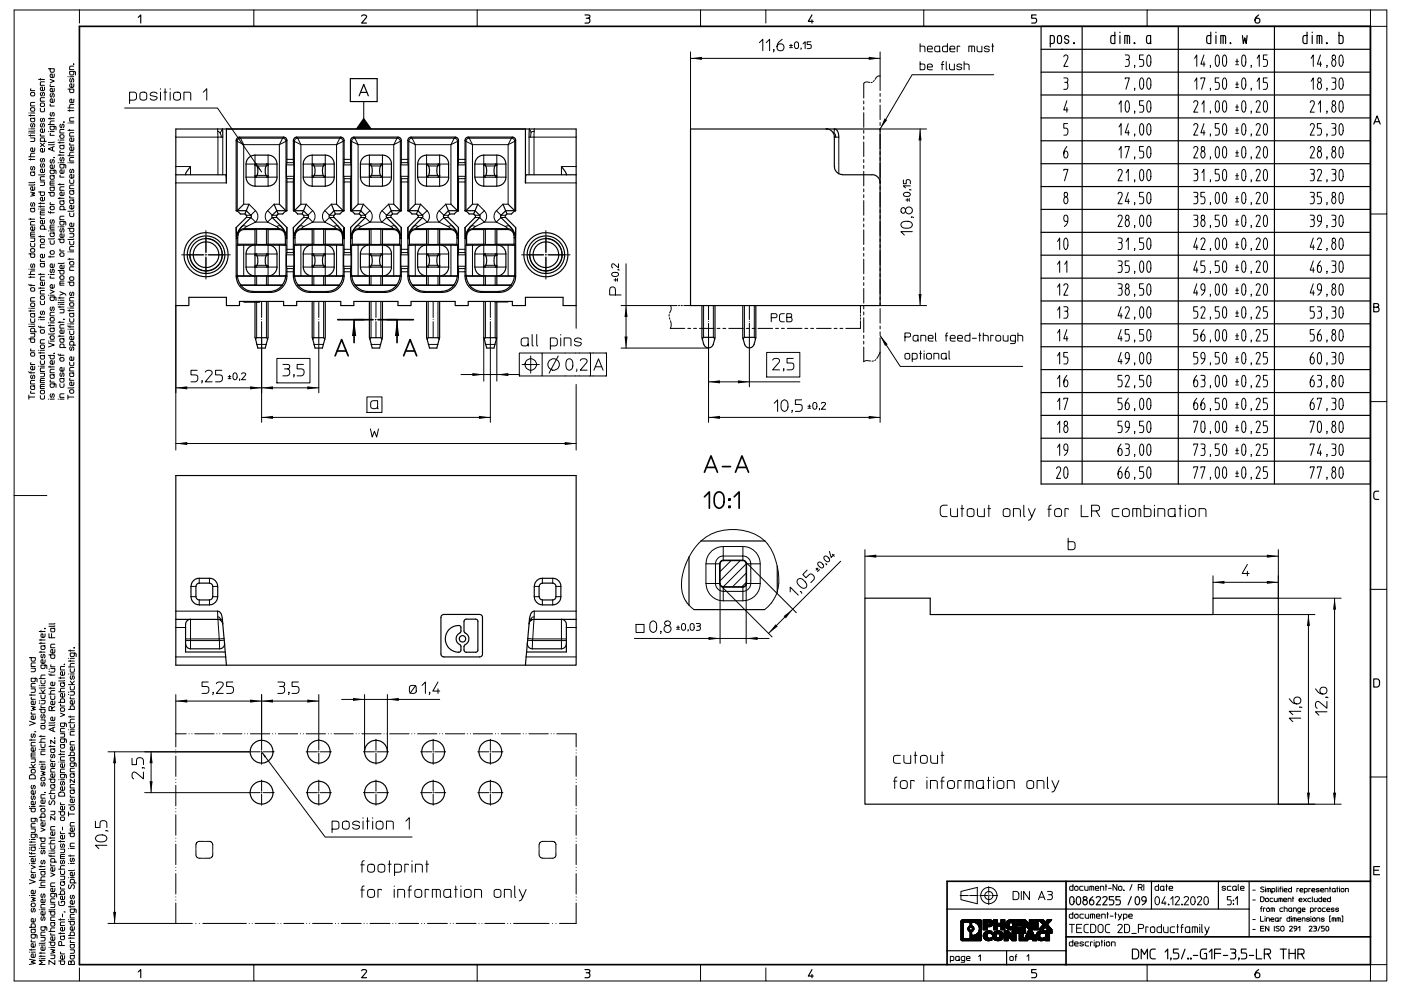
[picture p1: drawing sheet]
<svg xmlns="http://www.w3.org/2000/svg" width="420mm" height="297mm" viewBox="0 0 420 297" stroke-linecap="round" stroke-linejoin="round" font-family="sans-serif">
<g fill="none" stroke="#000" stroke-width=".3">
<path d="M22.1 19.2h.1M22.1 19.8h-1l-.2 .3v.8h1.2M23.8 3v3.9M76.1 3h-71.9v291h19.6M143.1 3h-67v4.9M207 17.5h56.8M207 15.6v23.1M210 3h19.6v3.9M210 3h-66.9v4.9M210 3v4.9M227.6 12.8l1.1-1v3.4M229.6 3h47.3"/>
<path d="M229.7 12.8l1-1v3.4M232 15l-.2 .6M234.5 11.8a2.26 2.26 0 0 0-1.3 3.2 1.06 1.06 0 0 0 1.7-.2 1.06 1.06 0 0 0-.5-1.6 1.06 1.06 0 0 0-1.5 .8M236.7 14.3h.9M236.7 13.6h.9M237.1 13.3v.8M238.3 12.8a.6 .6 0 0 1 .8-.2 .6 .6 0 0 1 .3 .7v.5a.63 .63 0 0 1-.6 .8 .63 .63 0 0 1-.6-.8zM240.2 14.4l-.1 .4M240.7 13.2l.7-.7v2.1M243.1 12.5h-1.1v.8h.7a.64 .64 0 0 1 .5 .6 .64 .64 0 0 1-.5 .7h-.7M263.8 15.6v7.2M275.8 13.8l1.3 .1 .2 1.6"/>
<path d="M275.8 18.5v2.4l1.3-.1 .1-1.4-.4-.2h-1M275.8 13.1v2.4M278 14.7h1.5a.76 .76 0 0 0-.6-.9 .76 .76 0 0 0-.9 .5l.2 1.1 1.3 .1M281.7 15.1l-.5 .4a.71 .71 0 0 1-1-.4l.2-1.1 1.3-.2 .1 1.7M282.2 19.3h.7M282.9 18.5h-.3l-.2 .4v2M283.7 18.5v2.1l.2 .3M284 13.1v2.4l-1.2-.1-.3-.4 .1-.9 .3-.2 1.1-.1M284.6 19.2l.1 1.5 .5 .2h.9v-1.7M284.8 14.7h1.4a.76 .76 0 0 0-.5-.9 .76 .76 0 0 0-.9 .5l.1 1.1 1.3 .1M287.8 13.9l-.9-.1v1.7M288.3 19.6a.73 .73 0 0 0-.8-.5 .73 .73 0 0 0-.6 .8l1.4 .3a.74 .74 0 0 1-.6 .8 .74 .74 0 0 1-.9-.4"/>
<path d="M289 19.2h1l.4 .2 .1 1.5M289 18.5v2.4M290.4 15.5v-1.7l1.6 .1 .2 1.6M291.3 13.8v1.7M292.9 13.8l.1 1.5 .4 .2h1v-1.7M296.6 14.2a.74 .74 0 0 0-.9-.5 .74 .74 0 0 0-.5 .8l1.3 .3a.73 .73 0 0 1-.6 .8 .73 .73 0 0 1-.8-.4M297.3 13.8h.6M297.6 13.1v2.4M318.9 17a.69 .69 0 0 1 1-.4 .69 .69 0 0 1 .1 1.1l-1.1 2.2h1.2M337.3 16.5h.8a.75 .75 0 0 1 .5 .6 .75 .75 0 0 1-.5 .7 1.37 1.37 0 0 1 0 2.1h-.8M337.6 17.8h.5M340.2 19.6l-.1 .6"/>
<path d="M342.8 16.5h-1.2v1.3h.8a1.35 1.35 0 0 1 0 2.1h-.8M343.9 3h-67v4.9M344.1 16.7l.4-.2a2.99 2.99 0 0 1 .1 3.3l-.2 .1a2.52 2.52 0 0 1-.3-3.2zM358.1 17.5l.7-1v3.4M360.9 16.5l-.9 2.7h1.2M360.9 18.5v1.4M362.9 19.6l-.1 .6M364.6 16.7l.4-.2a2.99 2.99 0 0 1 .2 3.3l-.3 .1a2.62 2.62 0 0 1-.3-3.2zM366.7 16.7l.4-.2a2.83 2.83 0 0 1 .2 3.3l-.2 .1a2.52 2.52 0 0 1-.5-3zM370.5 19.4h.8M370.5 18.4h.8M370.8 17.7v1.3"/>
<path d="M372.5 16.7l.4-.2a2.92 2.92 0 0 1 .2 3.3l-.3 .1a2.52 2.52 0 0 1-.4-3zM375.1 19.6l-.1 .6M376.9 17.5l.6-1v3.4M379.9 16.5h-1.2v1.3h.8a1.29 1.29 0 0 1 0 2.1h-.8M393.1 17.5l.6-1v3.4M395.9 16.5l-1 2.7h1.3M395.9 18.5v1.4M397.8 19.6l-.1 .6M399.5 16.7l.1-.1a.59 .59 0 0 1 .8 .6 .59 .59 0 0 1-.9 .4zM399.8 17.8a1.11 1.11 0 0 0-.6 1.2 1.11 1.11 0 0 0 .8 .9l.4-.4 .1-.9-.5-.8M401.7 16.7l.4-.2a2.92 2.92 0 0 1 .1 3.3l-.2 .1a2.52 2.52 0 0 1-.4-3zM410.8 3h-66.9v4.9"/>
<path d="M410.8 3v4.9h4.9v56.2h-4.9M410.8 3h4.9v4.9M8.6 39.9h.1M8.6 38.6h.1M8.6 34.6h1.8M8.6 33.9h.1M9.2 34.4v.4M9.2 39.9h1.2M9.2 38.6h1.2M9.2 33.9h1.2M9.3 26.6l-.1 .6h1.2M9.3 32.3h.8a.56 .56 0 0 1 .3 .5 .56 .56 0 0 1-.3 .5h-.6a.61 .61 0 0 1-.2-1z"/>
<path d="M9.3 27.7h.8a.56 .56 0 0 1 .3 .5 .56 .56 0 0 1-.3 .5h-.6a.61 .61 0 0 1-.2-1zM9.5 37a.48 .48 0 0 0-.4 .6 .48 .48 0 0 0 .6 .4l.2-.9a.53 .53 0 0 1 .6 .4 .53 .53 0 0 1-.3 .6M10.4 39.2l-.2 .1h-1.6M10.4 35.3l-1.2 .2 .1 .9h1l.1-.6-.3-.3M10.4 30.7h-1l-.2 .2v.8h1.2M11.6 23.8h1.7M12.1 32.5v.6l.4 .4 .8-.1v-.9M12.1 23.5v.5M12.3 30.9h.7a.56 .56 0 0 1 .4 .5 .56 .56 0 0 1-.4 .5h-.5a.61 .61 0 0 1-.2-1zM12.4 37a.48 .48 0 0 0-.3 .6 .48 .48 0 0 0 .5 .4l.3-.9a.53 .53 0 0 1 .5 .4 .53 .53 0 0 1-.3 .6M12.4 35.5a.48 .48 0 0 0-.3 .5 .48 .48 0 0 0 .5 .4l.3-.9a.53 .53 0 0 1 .5 .4 .53 .53 0 0 1-.3 .6M12.4 27.7a.48 .48 0 0 0-.3 .6 .48 .48 0 0 0 .5 .3l.3-.9a.53 .53 0 0 1 .5 .5 .53 .53 0 0 1-.3 .5"/>
<path d="M13.3 38.6v.9l-.8 .2a.55 .55 0 0 1-.4-.7 .55 .55 0 0 1 .6-.4v1.1M13.3 29.3h-1l-.2 .2v.8h1.2M13.3 26.1v.9l-.8 .2a.55 .55 0 0 1-.4-.7 .55 .55 0 0 1 .6-.4v1.1M13.3 24.5h-1l-.2 .3v.8h1.2M14.5 20.6h1.8l-.1 .9-1 .1-.2-1M14.5 39.4h.1M14.5 37.3h1.8M14.5 35.6h1.8M15 23.8l1.3 .5-1.3 .5M15 35.3v.4M15 39.4h1.3M15.1 40l-.1 .6h1.3"/>
<path d="M15.1 31.2l-.1 .6h1.3M15.1 25.4l-.1 .5h1.3M15.3 33.7a.53 .53 0 0 0-.3 .6 .53 .53 0 0 0 .5 .4l.3-.9a.54 .54 0 0 1 .5 .4 .54 .54 0 0 1-.3 .6M15.3 28a.48 .48 0 0 0-.3 .6 .48 .48 0 0 0 .6 .4l.2-.9a.53 .53 0 0 1 .5 .4 .53 .53 0 0 1-.3 .6M16.3 37.8l-.1 1h-1.1l-.1-1h1.4l.4 .2v.9M16.3 36.3h-1.1l-.2 1M16.3 29.6l-.1 .9-.8 .2a.55 .55 0 0 1-.4-.7 .55 .55 0 0 1 .7-.4v1.1M16.3 26.5l-.1 .9-.8 .1a.55 .55 0 0 1-.4-.6 .55 .55 0 0 1 .7-.4v1M16.3 22.2l-.1 .9-.8 .1a.55 .55 0 0 1-.4-.6 .55 .55 0 0 1 .7-.4v1M18.2 37.2a.48 .48 0 0 0-.3 .6 .48 .48 0 0 0 .6 .3l.2-.9a.53 .53 0 0 1 .6 .5 .53 .53 0 0 1-.4 .6M19.1 36.5l.1 .2zM19.2 38.8h-1l-.2 .2v.9h1.2"/>
<path d="M20.4 26.7h1.7l-.1 1h-.9l-.2-1M20.4 33.2h1.7M20.4 39h1.7M20.4 36.9h.1M20.4 32.3h1.7M20.4 23h.1M20.9 32.9v.4M20.9 38.8v.4M20.9 36.9h1.2M20.9 23h1.2M21.2 23.5a.49 .49 0 0 0-.4 .6 .49 .49 0 0 0 .6 .4l.3-.9a.52 .52 0 0 1 .5 .4 .52 .52 0 0 1-.3 .6M22.1 39.8h-1l-.2 .2v.8h1.2"/>
<path d="M22.1 35.3h-1l-.2 .2v.8h1.2M22.1 31.3l-1 .1-.2 .9M22.1 29.7l-.1 1-.8 .1a.55 .55 0 0 1-.3-.7 .55 .55 0 0 1 .6-.4v1.1M22.1 25.1l-.1 1-.8 .1a.55 .55 0 0 1-.3-.7 .55 .55 0 0 1 .6-.4v1.1M22.1 21.4l-.1 1h-1l-.1-1h1.4l.3 .2v.9M37.4 32.4h27.8l13.2 19.1M38.8 30l1.8-.2a1.74 1.74 0 0 0 .2-1.8l-.7-.4h-1.3v3.4M42 28a1.19 1.19 0 0 1 2 .3v1a1.08 1.08 0 0 1-1 .7 1.08 1.08 0 0 1-1.1-.7zM47.1 28.1a1.03 1.03 0 0 0-1.2-.6 1.03 1.03 0 0 0-.8 1.1l1.9 .5a.94 .94 0 0 1-.5 .9 .94 .94 0 0 1-1.1-.1l-.4-.4M48.1 26.6v.1M48.1 27.6v2.4M49.1 27.6h.9"/>
<path d="M49.5 26.6v3.4M51 26.6v.1M51 27.6v2.4M52.1 28a1.19 1.19 0 0 1 2 .3v1a1.1 1.1 0 0 1-1 .7 1.1 1.1 0 0 1-1.1-.7zM55.1 30v-2.4h1.6l.4 .3 .1 2.1M61 27.6l1-1v3.4M65.2 38.7l.1 .7M65.3 39.4v1.7M65.3 39.4l.7 .5M66 39.9l.3 1.2M66.7 38.7l-.7 1.2M109 30.4v8.3"/>
<path d="M158.7 38.7l.5 .9M159.2 39.6l-.1 1.5M160.1 39.4l-.9 .2M160.1 39.4v1.7M160.2 38.7l-.1 .7M249.7 39.8l.3 .1M250 39.9l.4 .5 .1 .7M250.1 38.7l-.1 1.2M275.8 38.7v52.9M278 20.1h1.5a.77 .77 0 0 0-.6-.9 .77 .77 0 0 0-.9 .5l.2 1.1 1.3 .1M297.9 22.4h-24.5l-9.6 16.3h14M318.9 23.4h.8a.73 .73 0 0 1 .4 .6 .73 .73 0 0 1-.4 .7 1.4 1.4 0 0 1 0 2.1h-.8"/>
<path d="M319.2 24.7h.5M319.8 30.2l-.9 2.7h1.2M319.8 32.2v1.4M320 37h-1.1v1.4h.8a1.39 1.39 0 0 1 0 2.1h-.8M335.5 31.2l.6-1v3.4M335.5 38.1l.6-1.1v3.5M337.3 23.7v-.3h1.3l-1.1 3.4M337.7 30.3l.3-.1a2.89 2.89 0 0 1 .1 3.3l-.2 .1a2.96 2.96 0 0 1-.2-3.3zM338.2 37l-.9 2.8h1.3M338.2 39.1v1.4M340.2 26.5l-.1 .6M340.2 33.4l-.1 .6"/>
<path d="M342.1 23.4h.4a2.99 2.99 0 0 1-.2 3.4h-.1a2.92 2.92 0 0 1-.1-3.4zM342.1 37.1l.2-.1a2.99 2.99 0 0 1 .2 3.4l-.3 .1a2.92 2.92 0 0 1-.1-3.4zM342.8 30.2h-1.2v1.4h.8a1.35 1.35 0 0 1 0 2h-.8M344.2 23.4h.4a2.99 2.99 0 0 1-.1 3.4h-.1a2.83 2.83 0 0 1-.2-3.4zM344.2 30.3l.3-.1a2.96 2.96 0 0 1 .1 3.3l-.2 .1a2.8 2.8 0 0 1-.2-3.3zM344.2 37.1l.3-.1a2.99 2.99 0 0 1 .1 3.4l-.2 .1a2.83 2.83 0 0 1-.2-3.4zM357.9 30.7a.69 .69 0 0 1 1-.4 .69 .69 0 0 1 .1 1.1l-1.1 2.2h1.2M357.9 37.6a.65 .65 0 0 1 .8-.5 .65 .65 0 0 1 .4 .8l-1.2 2.6h1.2M358.1 24.4l.7-1v3.4M360 23.7v-.3h1.2l-1 3.4M360.3 31.2l.6-1v3.4M360.9 37l-.9 2.8h1.2"/>
<path d="M360.9 39.1v1.4M362.9 26.5l-.1 .6M362.9 33.4l-.1 .6M364.7 30.3l.3-.1a2.96 2.96 0 0 1 .2 3.3l-.3 .1a2.89 2.89 0 0 1-.2-3.3zM365.4 23.4h-1.1v1.3h.8a1.39 1.39 0 0 1 0 2.1h-.8M365.4 37h-1.1v1.4h.8a1.39 1.39 0 0 1 0 2.1h-.8M366.9 23.4h.2a2.76 2.76 0 0 1 .2 3.3l-.2 .1a2.99 2.99 0 0 1-.2-3.4zM366.9 30.3l.2-.1a2.8 2.8 0 0 1 .2 3.3l-.2 .1a2.96 2.96 0 0 1-.2-3.3zM366.9 37.1l.2-.1a2.68 2.68 0 0 1 0 3.5l-.2-.1a3.4 3.4 0 0 1 0-3.3zM370.5 26.2h.8M370.5 25.2h.8M370.5 33.1h.8"/>
<path d="M370.5 32.1h.8M370.5 40h.8M370.5 38.9h.8M370.8 24.5v1.4M370.8 31.4v1.4M370.8 38.2v1.4M372.6 23.4h.3a2.85 2.85 0 0 1 .2 3.3l-.3 .1a2.99 2.99 0 0 1-.2-3.4zM372.6 30.3l.3-.1a2.89 2.89 0 0 1 .2 3.3l-.3 .1a2.96 2.96 0 0 1-.2-3.3zM372.6 37.1l.3-.1a2.92 2.92 0 0 1 .2 3.4h-.5a3.4 3.4 0 0 1 0-3.3zM375.1 26.5l-.1 .6M375.1 33.4l-.1 .6M376.6 30.7a.69 .69 0 0 1 1-.4 .69 .69 0 0 1 .1 1.1l-1.1 2.2h1.2"/>
<path d="M376.6 37.6a.65 .65 0 0 1 .8-.6 .65 .65 0 0 1 .4 .9l-1.2 2.6h1.2M376.9 24.4l.6-1v3.4M379.1 30.3l.3-.1a2.8 2.8 0 0 1 .2 3.3l-.3 .1a2.96 2.96 0 0 1-.2-3.3zM379.1 37.1l.3-.1a2.68 2.68 0 0 1 0 3.5l-.3-.1a3.4 3.4 0 0 1 0-3.3zM379.9 23.4h-1.2v1.3h.8a1.33 1.33 0 0 1 0 2.1h-.8M392.8 30.7a.69 .69 0 0 1 1-.4 .69 .69 0 0 1 .1 1.1l-1.1 2.2h1.2M392.8 37.6a.65 .65 0 0 1 .8-.5 .65 .65 0 0 1 .4 .8l-1.2 2.6h1.2M393.1 24.4l.6-1v3.4M395.3 31.2l.6-1v3.4M395.3 23.4a.63 .63 0 0 1 .8 .6 .63 .63 0 0 1-.8 .6l-.3-.4zM395.4 24.7a1.15 1.15 0 0 0-.5 1.1 1.15 1.15 0 0 0 .8 1l.5-.8a1.21 1.21 0 0 0-.6-1.3M396.1 37h-1.2v1.4h.8a1.39 1.39 0 0 1 0 2.1h-.8"/>
<path d="M397.8 26.5l-.1 .6M397.8 33.4l-.1 .6M399.2 23.4h.8a.74 .74 0 0 1 .5 .6 .74 .74 0 0 1-.4 .7 1.45 1.45 0 0 1-.1 2.1h-.8M399.2 37h.8a.77 .77 0 0 1 .5 .7 .77 .77 0 0 1-.4 .7 1.45 1.45 0 0 1-.1 2.1h-.8M399.6 24.7h.5M399.6 38.4h.5M399.6 30.3a.62 .62 0 0 1 .8 .6 .62 .62 0 0 1-.8 .6l-.3-.5zM399.8 31.6a1.11 1.11 0 0 0-.6 1.1 1.11 1.11 0 0 0 .8 .9l.4-.4 .1-.9-.5-.7M401.8 23.4h.3a2.85 2.85 0 0 1 .1 3.3l-.2 .1a2.99 2.99 0 0 1-.2-3.4zM401.8 30.3l.3-.1a2.89 2.89 0 0 1 .1 3.3l-.2 .1a2.96 2.96 0 0 1-.2-3.3zM401.8 37.1l.3-.1a2.92 2.92 0 0 1 .1 3.4h-.4a3.4 3.4 0 0 1 0-3.3zM8.6 47.8h1.8"/>
<path d="M8.6 47h1.8M8.6 40.6h1.8M9.2 57.6l1.2 .3-.9 .3 .9 .4-1.2 .2M9.2 41.3h1.2l-.2 1.1h-1M9.2 40.4v.4M9.2 47.5v.5M9.5 49.9a.48 .48 0 0 0-.4 .6 .48 .48 0 0 0 .6 .3l.2-.9a.53 .53 0 0 1 .6 .5 .53 .53 0 0 1-.3 .6M10.4 56l-.1 .9-.8 .1a.55 .55 0 0 1-.3-.6 .55 .55 0 0 1 .6-.4v1M10.4 55.3l-.2 .2h-1.6M10.4 54.6l-.2 .1h-1.6M10.4 51.5l-1.2 .1 .1 1h1l.1-.6-.3-.4M10.4 45.9l-1.1 .1-.1 1"/>
<path d="M10.4 44.3l-.1 1-.8 .1a.55 .55 0 0 1-.3-.7 .55 .55 0 0 1 .6-.4v1.1M11.6 57.5h1.7v1l-1 .1-.2-1.1M12.1 54.5h1.2l-.1 1.1h-1.1M12.1 42.9l1.2 1.1M12.2 40.2l-.1 .6h1.2M12.4 49.1a.48 .48 0 0 0-.3 .5 .48 .48 0 0 0 .5 .4l.3-.9a.53 .53 0 0 1 .5 .4 .53 .53 0 0 1-.3 .6M12.4 47.5a.48 .48 0 0 0-.3 .6 .48 .48 0 0 0 .5 .3l.3-.9a.53 .53 0 0 1 .5 .4 .53 .53 0 0 1-.3 .6M13.3 59.1v.9l-.8 .2a.55 .55 0 0 1-.4-.7 .55 .55 0 0 1 .6-.4v1.1M13.3 52.9h-1l-.2 .3v.8h1.2M13.3 52.2l-.2 .2h-1.5M13.3 50.7v.9l-.8 .1a.55 .55 0 0 1-.4-.6 .55 .55 0 0 1 .6-.4v1M13.3 44.5v.9l-.8 .1a.55 .55 0 0 1-.4-.6 .55 .55 0 0 1 .6-.4v1"/>
<path d="M13.3 42.4l-.1-1.1h-.9l-.2 1.1h1.8M13.3 42.9l-1.2 1.1M14.5 57.7h1.8l-.1 .9-1 .1-.2-1M15 54.9h1.3M15.3 47.8a.48 .48 0 0 0-.3 .6 .48 .48 0 0 0 .6 .4l.2-.9a.53 .53 0 0 1 .5 .4 .53 .53 0 0 1-.3 .6M15.7 44.1v1M16.2 47.2l.1 .1zM16.2 47.2h.1M16.3 56l-1.3 .1 .2 1h1l.1-.6-.3-.4M16.3 54.3h-1l-.3 .2v1h1.3M16.3 52.6l-1.3 .1 .2 1h1l.1-.6-.3-.4M16.3 51l-.2 1-1-.1-.1-.9h1.4l.4 .1v1"/>
<path d="M16.3 49.4l-.1 .9-.8 .2a.55 .55 0 0 1-.4-.7 .55 .55 0 0 1 .7-.4v1.1M16.3 43.9l-1.8 .7 1.8 .7M16.3 43.2l-.3 .2h-1.5M16.3 42.5l-.3 .2h-1.5M17.4 59.4h1.8M17.4 55.3h1.8M17.4 48.8h.1M17.4 46.5h1.8M17.4 42.8h1.8M17.4 42h.1M18 42.5v.4M18 46.2v.5"/>
<path d="M18 55v.5M18 59.2v.4M18 48.8h1.2M18 42h1.2M18.1 52.5l-.1 .6h1.2M18.1 45.2l-.1 .5h1.2M18.1 40.4h.7a.56 .56 0 0 1 .4 .5 .56 .56 0 0 1-.4 .5h-.5a.62 .62 0 0 1-.2-1zM18.2 47.2a.49 .49 0 0 0-.3 .6 .49 .49 0 0 0 .6 .4l.2-.9a.52 .52 0 0 1 .5 .4 .52 .52 0 0 1-.3 .6M19.2 57.6l-.1 .9-.8 .1a.55 .55 0 0 1-.3-.6 .55 .55 0 0 1 .6-.4v1M19.2 56h-1l-.2 .3v.7h1.2M19.2 50.9l-.1 1-.8 .1a.55 .55 0 0 1-.3-.7 .55 .55 0 0 1 .6-.4v1.1M19.2 49.3l-.1 1h-1l-.1-1h1.4l.3 .2v.9"/>
<path d="M19.2 43.5l-1.2 .1 .1 .9h1l.1-.5-.3-.4M20.4 48.8h.1M20.4 46.7h1.7M20.9 53.9v.7l.3 .4 .8-.1 .1-1M20.9 48.8h1.2M21 58.8l-.1 .5h1.2M21 42.9l-.1 .6h1.2M21.2 50.7a.49 .49 0 0 0-.4 .6 .49 .49 0 0 0 .6 .4l.3-.9a.52 .52 0 0 1 .5 .4 .52 .52 0 0 1-.3 .6M22.1 59.9l-1.2 .1 .1 .9h1l.1-.5-.3-.4M22.1 57.1l-1.2 .1 .1 .9h1l.1-.5-.3-.4M22.1 55.5h-1l-.2 .3v.7h1.2M22.1 52.3l-.1 1-.8 .1a.55 .55 0 0 1-.3-.7 .55 .55 0 0 1 .6-.4v1.1"/>
<path d="M22.1 47.2h-1l-.2 .3v.8h1.2M22.1 45.6l-1 .1-.2 1M22.1 44l-.1 1-.8 .1a.55 .55 0 0 1-.3-.7 .55 .55 0 0 1 .6-.4v1.1M22.1 41.3l-.1 1-.8 .1a.55 .55 0 0 1-.3-.7 .55 .55 0 0 1 .6-.4v1.1M52.7 49.9h4.4v2.5M52.7 54.8h15.2M52.7 41.1h12.6M65.3 41.1h1M65.3 41.1v11.3M66.3 41.1h.5v11.3M70.8 42.1l.3 .3M71.1 42.4l2 1"/>
<path d="M71.1 42.4v20.7M71.8 41.1l.3 .3M72.1 41.4l1 2M72.1 41.4l-.9 .5-.1 .5M72.1 41.4h12.6M73.1 43.4v17.8h1.5l2 1.9M73.1 43.4h10.6M73.8 53.1h2.6v2.7M76.4 46.5v2.7h-2.6M77 49.7h2.8M77 52.6h2.8M80.4 46.5v2.7h2.6"/>
<path d="M83 53.1h-2.6v2.7M83.7 43.4v17.8h-1.5l-2 1.9M84.7 41.4l-1 2M84.7 41.4l.5 .1 .5 .9-2 1M85 41.1l-.3 .3M85.9 49.4h2.2M85.9 52.8h2.2M86 42.1l-.3 .3v20.7M86 53.5h2M86 47.8h1.9M86 54.5h1.9M86 48.8h2"/>
<path d="M87.9 42.1l.4 .3M88.3 42.4l1.9 1M88.3 42.4v20.7M88.9 41.1l.4 .3M89.3 41.4l.9 2M89.3 41.4l-.6 .2-.4 .8M89.3 41.4h12.6M90.2 43.4v17.8h1.6l1.9 1.9M90.2 43.4h10.7M90.9 53.1h2.7v2.7M93.6 46.5v2.7h-2.7M94.2 49.7h2.7"/>
<path d="M94.2 52.6h2.7M97.5 46.5v2.7h2.7M100.2 53.1h-2.7v2.7M100.9 43.4v17.8h-1.6l-1.9 1.9M101.9 41.4l.5 .1 .5 .9M101.9 41.4l-1 2M102.2 41.1l-.3 .3M102.9 42.4l-2 1M102.9 42.4v20.7M103 49.4h2.2M103 52.8h2.2M103.2 53.5h1.9"/>
<path d="M103.2 47.8h1.9M103.2 54.5h1.9M103.2 48.8h1.9M103.2 42.1l-.3 .3M105.1 42.1l.3 .3M105.4 42.4l2 1M105.4 42.4v20.7M106.1 41.1l.3 .3M106.4 41.4l1 2M106.4 41.4l-.6 .2-.4 .8M106.4 41.4h12.6M107.4 43.4v17.8h1.5l2 1.9"/>
<path d="M107.4 43.4h10.6M108.1 53.1h2.6v2.7M110.7 46.5v2.7h-2.6M111.3 49.7h2.8M111.3 52.6h2.8M114.7 46.5v2.7h2.6M117.3 53.1h-2.6v2.7M118 43.4v17.8h-1.5l-2 1.9M119 41.4l-1 2M119 41.4l.7 .3 .3 .7M119.3 41.1l-.3 .3M120 42.4l-2 1"/>
<path d="M120 42.4v20.7M120.2 49.4h2.2M120.2 52.8h2.2M120.3 53.5h2M120.3 47.8h2M120.3 54.5h2M120.3 48.8h2M120.3 42.1l-.3 .3M122.3 42.1l.3 .3M122.6 42.4l.4-.8 .5-.2 1 2M122.6 42.4l1.9 1M122.6 42.4v20.7"/>
<path d="M123.2 41.1l.3 .3h12.7M124.5 43.4v17.8h1.6l1.9 1.9M124.5 43.4h10.7M125.2 53.1h2.7v2.7M127.9 46.5v2.7h-2.7M128.4 49.7h2.8M128.4 52.6h2.8M131.8 46.5v2.7h2.7M134.5 53.1h-2.7v2.7M135.2 43.4v17.8h-1.6l-1.9 1.9M136.2 41.4l-1 2M136.2 41.4l.6 .3 .4 .7"/>
<path d="M136.5 41.1l-.3 .3M137.2 42.4l-2 1M137.2 42.4v20.7M137.3 49.4h2.2M137.3 52.8h2.2M137.4 53.5h2M137.4 47.8h2M137.4 54.5h2M137.4 48.8h2M137.4 42.1l-.2 .3M139.4 42.1l.3 .3M139.7 42.4l1.9 1"/>
<path d="M139.7 42.4v20.7M140.4 41.1l.3 .3M140.7 41.4l-.6 .2-.4 .8M140.7 41.4l.9 2M140.7 41.4h12.6M141.6 43.4v17.8h1.6l2 1.9M141.6 43.4h10.7M142.3 53.1h2.7v2.7M145 46.5v2.7h-2.7M145.6 49.7h2.8M145.6 52.6h2.8M148.9 46.5v2.7h2.8"/>
<path d="M151.7 53.1h-2.8v2.7M152.3 43.4v17.8h-1.5l-2 1.9M153.3 41.4l-1 2M153.3 41.4l.7 .3 .3 .7M153.6 41.1l-.3 .3M154.3 42.4l-2 1M154.3 42.4v20.7M154.6 42.1l-.3 .3M157.5 54.8h15.2M159.1 41.1h-.5v11.3M159.1 41.1h1M160.1 41.1h12.6"/>
<path d="M160.1 41.1v11.3M172.7 49.9h-4.4v2.5M250.1 41.1h.4M250.5 41.1h1v11M270.8 53.9v1.2h.9v-.8a.63 .63 0 0 1 .6-.5 .63 .63 0 0 1 .6 .5v.8M271 57.9a1.11 1.11 0 0 1 1.9 .4 1.16 1.16 0 0 1-1.1 .6 1.16 1.16 0 0 1-1-.7zM271.6 59.9h.8M272 59.5v.8M272.6 59.5v.8M272.7 56.9l.4 .1M272.9 55.7h-2.1l.7 .6M318.9 51.1v-.3h1.2l-1 3.4"/>
<path d="M319.3 57.7a.63 .63 0 0 1 .8 .6 .63 .63 0 0 1-.8 .6l-.3-.4zM319.4 59a1.15 1.15 0 0 0-.5 1.1 1.15 1.15 0 0 0 .8 1l.4-.8a1.21 1.21 0 0 0-.5-1.3M319.8 43.9a2.51 2.51 0 0 0-.4 3.4 1.14 1.14 0 0 0 .4-1.9h-.6l-.3 .7M335.2 51.3a.69 .69 0 0 1 1-.4 .69 .69 0 0 1 .1 1.1l-1.1 2.2h1.2M335.2 58.1a.69 .69 0 0 1 1-.4 .69 .69 0 0 1 .1 1.1l-1.1 2.3h1.2M335.5 44.9l.6-1v3.4M337.3 44.2v-.3h1.3l-1.1 3.4M337.6 51.8l.6-1v3.4M338.2 57.6l-.9 2.8h1.3M338.2 59.7v1.4M340.2 40.2l-.1 .6M340.2 47.1l-.1 .6"/>
<path d="M340.2 53.9l-.1 .6M342.1 50.9l.2-.1a2.99 2.99 0 0 1 .2 3.3l-.3 .1a2.85 2.85 0 0 1-.1-3.3zM342.8 43.9h-1.2v1.4h.8a1.35 1.35 0 0 1 0 2h-.8M342.8 57.6h-1.2v1.4h.8a1.39 1.39 0 0 1 0 2.1h-.8M344.2 44l.3-.1a2.96 2.96 0 0 1 .1 3.4h-.2a2.83 2.83 0 0 1-.2-3.3zM344.2 50.9l.3-.1a2.99 2.99 0 0 1 .1 3.3l-.2 .1a2.76 2.76 0 0 1-.2-3.3zM344.2 57.7h.4a2.99 2.99 0 0 1-.1 3.4h-.1a2.83 2.83 0 0 1-.2-3.4zM357.9 44.4a.69 .69 0 0 1 1-.4 .69 .69 0 0 1 .1 1.1l-1.1 2.2h1.2M357.9 50.8h.7a.74 .74 0 0 1 .5 .6 .74 .74 0 0 1-.4 .7 1.34 1.34 0 0 1-.1 2.1h-.7M357.9 57.6h.7a.72 .72 0 0 1 .5 .7 .72 .72 0 0 1-.4 .7 1.37 1.37 0 0 1-.1 2.1h-.7M358.1 52.1h.6M358.1 59h.6"/>
<path d="M360.3 51.8l.6-1v3.4M360.4 44a.63 .63 0 0 1 .8 .6 .63 .63 0 0 1-.8 .6l-.3-.4zM360.5 45.3a1.13 1.13 0 0 0-.5 1.1 1.13 1.13 0 0 0 .8 .9l.4-.7a1.12 1.12 0 0 0-.5-1.3M361.1 57.6h-1.1v1.4h.8a1.39 1.39 0 0 1 0 2.1h-.8M362.9 40.2l-.1 .6M362.9 47.1l-.1 .6M362.9 53.9l-.1 .6M364.7 44l.3-.1a2.96 2.96 0 0 1 .2 3.4h-.3a2.92 2.92 0 0 1-.2-3.3zM364.7 57.7h.5a2.99 2.99 0 0 1-.2 3.4h-.1a2.92 2.92 0 0 1-.2-3.4zM365.4 50.8h-1.1v1.3h.8a1.35 1.35 0 0 1 0 2.1h-.8M366.7 51l.4-.2a2.83 2.83 0 0 1 .2 3.3l-.2 .1a2.52 2.52 0 0 1-.5-3zM366.9 44l.2-.1a2.8 2.8 0 0 1 .2 3.4h-.2a2.99 2.99 0 0 1-.2-3.3z"/>
<path d="M366.9 57.7l.2-.1a2.76 2.76 0 0 1 .2 3.4l-.2 .1a2.99 2.99 0 0 1-.2-3.4zM370.5 46.8h.8M370.5 45.8h.8M370.5 53.7h.8M370.5 52.7h.8M370.5 59.5h.8M370.8 45.1v1.4M370.8 52v1.3M370.8 58.8v1.4M372.6 44l.3-.1a2.89 2.89 0 0 1 .2 3.4h-.3a2.99 2.99 0 0 1-.2-3.3zM372.6 50.9l.3-.1a2.92 2.92 0 0 1 .2 3.3l-.3 .1a2.92 2.92 0 0 1-.2-3.3zM372.6 57.7l.3-.1a2.85 2.85 0 0 1 .2 3.4l-.3 .1a2.99 2.99 0 0 1-.2-3.4z"/>
<path d="M375.1 40.2l-.1 .6M375.1 47.1l-.1 .6M375.1 53.9l-.1 .6M376.6 44.4a.64 .64 0 0 1 .8-.5 .64 .64 0 0 1 .4 .9l-1.2 2.5h1.2M376.6 51.3a.69 .69 0 0 1 1-.5 .69 .69 0 0 1 .1 1.2l-1.1 2.2h1.2M376.6 58.1a.64 .64 0 0 1 .8-.5 .64 .64 0 0 1 .4 .9l-1.2 2.6h1.2M379.1 44l.3-.1a2.8 2.8 0 0 1 .2 3.4h-.3a2.99 2.99 0 0 1-.2-3.3zM379.1 50.9l.3-.1a2.83 2.83 0 0 1 .2 3.3l-.3 .1a2.92 2.92 0 0 1-.2-3.3zM379.1 57.7l.3-.1a2.76 2.76 0 0 1 .2 3.4l-.3 .1a2.99 2.99 0 0 1-.2-3.4zM392.8 44.4a.69 .69 0 0 1 1-.4 .69 .69 0 0 1 .1 1.1l-1.1 2.2h1.2M392.8 50.8h.7a.74 .74 0 0 1 .5 .6 .74 .74 0 0 1-.4 .7 1.34 1.34 0 0 1-.1 2.1h-.7M392.8 57.6h.7a.72 .72 0 0 1 .5 .7 .72 .72 0 0 1-.4 .7 1.37 1.37 0 0 1-.1 2.1h-.7"/>
<path d="M393.1 52.1h.5M393.1 59h.5M394.9 51.3a.69 .69 0 0 1 1.1-.5 .69 .69 0 0 1 .1 1.2l-1.2 2.2h1.3M395.3 44a.63 .63 0 0 1 .8 .6 .63 .63 0 0 1-.8 .6l-.3-.4zM395.4 45.3a1.13 1.13 0 0 0-.5 1.1 1.13 1.13 0 0 0 .8 .9l.5-.7a1.12 1.12 0 0 0-.6-1.3M396.1 57.6h-1.2v1.4h.8a1.39 1.39 0 0 1 0 2.1h-.8M397.8 40.2l-.1 .6M397.8 47.1l-.1 .6M397.8 53.9l-.1 .6M399.2 50.8h.8a.77 .77 0 0 1 .5 .6 .77 .77 0 0 1-.4 .7 1.41 1.41 0 0 1-.1 2.1h-.8M399.6 52.1h.5M399.6 44a.62 .62 0 0 1 .8 .6 .62 .62 0 0 1-.8 .6l-.3-.4z"/>
<path d="M399.6 57.7a.62 .62 0 0 1 .8 .6 .62 .62 0 0 1-.8 .6l-.3-.4zM399.8 45.3a1.11 1.11 0 0 0-.6 1.1 1.11 1.11 0 0 0 .8 .9l.4-.4 .1-.9-.5-.7M399.8 59a1.14 1.14 0 0 0-.6 1.1 1.14 1.14 0 0 0 .8 1l.4-.5 .1-.8-.5-.8M401.7 51l.4-.2a2.92 2.92 0 0 1 .1 3.3l-.2 .1a2.52 2.52 0 0 1-.4-3zM401.8 44l.3-.1a2.89 2.89 0 0 1 .1 3.4h-.2a2.99 2.99 0 0 1-.2-3.3zM401.8 57.7l.3-.1a2.85 2.85 0 0 1 .1 3.4l-.2 .1a2.99 2.99 0 0 1-.2-3.4zM8.6 76.1h1.8l-.1 .9-1 .1-.1-1M8.6 65.7h1.8M9.2 72.9v.7l.3 .4 .8-.2 .1-.9M9.2 71.3h1.2l-.2 1.1h-1M9.2 65.4v.5M9.2 70.2h1.2"/>
<path d="M9.3 74.5h.8a.56 .56 0 0 1 .3 .5 .56 .56 0 0 1-.3 .6h-.6a.61 .61 0 0 1-.2-1.1zM9.5 79.1a.53 .53 0 0 0-.4 .6 .53 .53 0 0 0 .6 .4l.2-1a.54 .54 0 0 1 .5 .5 .54 .54 0 0 1-.2 .5M9.5 60.7a.53 .53 0 0 0-.4 .6 .53 .53 0 0 0 .6 .5l.2-1a.54 .54 0 0 1 .5 .4 .54 .54 0 0 1-.2 .6M10.4 69.6h-1l-.2 .2v1h1.2M10.4 68l-.1 .9-.8 .1a.55 .55 0 0 1-.3-.6 .55 .55 0 0 1 .6-.4v1M10.4 66.4h-1l-.2 .3v.7h1.2M10.4 62.3l-1.2 .1 .1 1h1l.1-.6-.3-.4M11.6 70.9h1.7M11.6 62.6h.1M11.6 61.9h1.7M11.6 61h1.7M12.1 60.7v.4"/>
<path d="M12.1 61.7v.4M12.1 70.6v.5M12.1 63.8h1.2M12.1 62.6h1.2M12.2 77.8l-.1 .5h1.2M12.2 64.9l-.1 .6h1.2M12.3 71.6h.7a.56 .56 0 0 1 .4 .5 .56 .56 0 0 1-.4 .6h-.5a.62 .62 0 0 1-.2-1.1zM13.3 78.9h-1.2l.1 1h1l.1-.5-.2-.5M13.3 76.2v.9l-.8 .2a.55 .55 0 0 1-.4-.7 .55 .55 0 0 1 .6-.4v1.1M13.3 73.2h-1l-.2 .2v.9h1.2M13.3 68.7l-.1-1h-.9l-.2 1h1.8M13.3 66v1l-.8 .1a.55 .55 0 0 1-.4-.7 .55 .55 0 0 1 .6-.4v1.1"/>
<path d="M13.3 63.2h-1l-.2 .2v1h1.2M14.5 63.4l.1 .3h1.7M14.5 77h1.8M14.5 69.2h.1M15 72.1v.7l.4 .4 .8-.1 .1-1M15 76.7v.4M15 69.2h1.3M15 68.1h1.3M15.1 60.7l-.1 .6h1.3M15.1 63.4v.5M15.2 75.2l.7-.1a.56 .56 0 0 1 .4 .6 .56 .56 0 0 1-.4 .5h-.5a.62 .62 0 0 1-.2-1zM15.2 61.8h.7a.56 .56 0 0 1 .4 .5 .56 .56 0 0 1-.4 .6h-.5a.61 .61 0 0 1-.2-1.1z"/>
<path d="M15.3 65.9a.53 .53 0 0 0-.3 .6 .53 .53 0 0 0 .5 .4l.3-1a.54 .54 0 0 1 .5 .4 .54 .54 0 0 1-.3 .6M16.3 79.1l-.1 .9-.8 .1a.55 .55 0 0 1-.4-.6 .55 .55 0 0 1 .7-.4v1M16.3 71.4l-.3 .2h-1.5M16.3 69.7l-1.3 .1 .2 1h1l.1-.6-.3-.4M16.3 67.4h-1l-.3 .3v1h1.3M17.4 71.7h1.8l-.1 .9-1 .1-.1-1M17.4 68h.1M18 68h1.2M18.1 74.7l-.1 .5h1.2M18.1 75.8h.7a.57 .57 0 0 1 .4 .5 .57 .57 0 0 1-.4 .5h-.5a.59 .59 0 0 1-.2-1zM18.2 68.5a.53 .53 0 0 0-.3 .6 .53 .53 0 0 0 .6 .4l.2-1a.54 .54 0 0 1 .5 .5 .54 .54 0 0 1-.3 .6M19.2 79.5l-.1 .9-.8 .1a.55 .55 0 0 1-.3-.6 .55 .55 0 0 1 .6-.4v1"/>
<path d="M19.2 78.8l-.3 .1h-1.5M19.2 70.1l-.1 .9-.8 .2a.55 .55 0 0 1-.3-.7 .55 .55 0 0 1 .6-.4v1.1M19.2 66.4l-.2 1-.9-.1-.1-.9h1.4l.3 .1v.9M19.2 64.8h-1l-.2 .3v.8h1.2M19.2 62.9l-.2-1.1h-.9l-.1 1.1h1.7M19.2 60.1l-1.2 .1 .1 1h1l.1-.6-.3-.4M20.4 68.4h1.7l-.1 1h-.9l-.2-1M20.4 77.7h1.7M20.4 75.5h.1M20.9 72.3v.7l.3 .4 .8-.2 .1-.9M20.9 70h1.2l-.1 .9-1.1 .2M20.9 63.8v.7l.3 .4 .8-.1 .1-1"/>
<path d="M20.9 77.4v.5M20.9 75.5h1.2M21.1 78.4h.7a.56 .56 0 0 1 .3 .5 .56 .56 0 0 1-.3 .5h-.6a.61 .61 0 0 1-.1-1zM22.1 80h-1l-.2 .3v.7h1.2M22.1 73.9h-1l-.2 .3v.8h1.2M22.1 71.6l-.2 .2h-1.5M22.1 66.8l-.1 1-.8 .1a.55 .55 0 0 1-.3-.7 .55 .55 0 0 1 .6-.4v1.1M22.1 63.1l-.2 .2h-1.5M22.1 61.6l-.1 .9-.8 .1a.55 .55 0 0 1-.3-.6 .55 .55 0 0 1 .6-.4v1M61.8 71.4a4.9 4.9 0 0 1 4.9 4.9 4.9 4.9 0 0 1-4.9 4.9 4.9 4.9 0 0 1-4.9-4.9M71.1 73.5v8.9M71.3 71.2l-.4 .3"/>
<path d="M71.3 69.9v.6M73.1 73.5v9.2M73.2 68.5l.1 .3M73.2 68.5l-1.2 .4-.7 1M73.2 68.5h10.4M73.8 65.2h1.4l1.4 1.4M73.9 67.9l-.6-.2-.7 .1-.8 1.1-.5 1M73.9 67.9l-.7 .6M76.4 73.5v2.6h-2.6M76.6 63.1l-1.4 1.4h-1.4M76.6 63.1a2.43 2.43 0 0 1 0 3.5M76.6 66.6l-2.7 1.3"/>
<path d="M76.6 66.6h3.6M76.9 68.7v4.6M77 79.5h2.8M77 76.7h2.8M79.9 68.7v4.6M80.2 66.6l2.7 1.3M80.2 63.1l1.4 1.4h1.4M80.2 63.1a2.47 2.47 0 0 0 0 3.5M80.4 73.5v2.6h2.6M82.9 67.9l.6-.2 .8 .1 1.2 2.1M82.9 67.9l.7 .6M83 65.2h-1.4l-1.4 1.4"/>
<path d="M83.6 68.5l-.1 .3M83.6 68.5l1.3 .5 .6 .9M83.7 73.5v9.2M85.5 69.9v.6M85.5 71.2l.4 .3M85.7 73.5v8.9M85.9 79.8h2.2M85.9 76.4h2.2M86 74.7h1.9M86 75.7h2M88.3 73.5v8.9M88.4 71.2l-.3 .3"/>
<path d="M88.5 69.9v.6M90.2 73.5v9.2M90.4 68.5l-1.2 .4-.7 1M90.4 68.5v.3M90.4 68.5h10.4M91 65.2h1.4l1.4 1.4M91.1 67.9l-.7 .6M91.1 67.9l-.6-.2-.8 .1-.8 1-.4 1.1M93.6 73.5v2.6h-2.7M93.7 63.1l-1.3 1.4h-1.4M93.7 63.1a2.43 2.43 0 0 1 .1 3.5M93.8 66.6l-2.7 1.3"/>
<path d="M93.8 66.6h3.5M94.1 68.7v4.6M94.2 79.5h2.7M94.2 76.7h2.7M97 68.7v4.6M97.3 66.6l2.7 1.3M97.4 63.1l1.4 1.4h1.4M97.4 63.1a2.47 2.47 0 0 0-.1 3.5M97.5 73.5v2.6h2.7M100 67.9l.8 .6M100 67.9l.6-.2 .8 .1 1.2 2.1M100.2 65.2h-1.5l-1.4 1.4"/>
<path d="M100.8 68.5l1.3 .5 .5 .9M100.8 68.5l-.1 .3M100.9 73.5v9.2M102.6 69.9v.6M102.7 71.2l.4 .3M102.9 73.5v8.9M103 79.8h2.2M103 76.4h2.2M103.2 74.7h1.9M103.2 75.7h1.9M105.4 73.5v8.9M105.6 71.2l-.4 .3"/>
<path d="M105.6 69.9v.6M107.4 73.5v9.2M107.5 68.5l-1.2 .4-.7 1M107.5 68.5l.1 .3M107.5 68.5h10.4M108.1 65.2h1.4l1.4 1.4M108.2 67.9l-.7 .6M108.2 67.9l-.6-.2-.7 .1-.8 1-.5 1.1M110.7 73.5v2.6h-2.6M110.9 63.1l-1.4 1.4h-1.4M110.9 63.1a2.43 2.43 0 0 1 0 3.5M110.9 66.6l-2.7 1.3"/>
<path d="M110.9 66.6h3.6M111.2 68.7v4.6M111.3 79.5h2.8M111.3 76.7h2.8M114.2 68.7v4.6M114.5 66.6l2.7 1.3M114.5 63.1l1.4 1.4M114.5 63.1a2.43 2.43 0 0 0 0 3.5M114.7 73.5v2.6h2.6M115.9 64.5h1.4M115.9 65.2h1.4M115.9 65.2l-1.4 1.4"/>
<path d="M117.2 67.9l.7 .6M117.2 67.9l.6-.2 .8 .1 1.2 2.1M117.9 68.5l1.3 .5 .6 .9M117.9 68.5v.3M118 73.5v9.2M119.8 69.9v.6M119.8 71.2l.4 .3M120 73.5v8.9M120.2 79.8h2.2M120.2 76.4h2.2M120.3 74.7h2M120.3 75.7h2"/>
<path d="M122.6 73.5v8.9M122.7 71.2l-.4 .3M122.8 69.9v.6M124.5 73.5v9.2M124.7 68.5l-1.2 .4-.7 1M124.7 68.5v.3M124.7 68.5h10.3M125.3 65.2h1.3l1.5 1.4M125.4 67.9l-.7 .6M125.4 67.9l-.6-.2-.8 .1-1.2 2.1M127.9 73.5v2.6h-2.7M128 63.1l-1.4 1.4h-1.3"/>
<path d="M128 63.1a2.43 2.43 0 0 1 .1 3.5M128.1 66.6l-2.7 1.3M128.1 66.6h3.5M128.4 68.7v4.6M128.4 79.5h2.8M128.4 76.7h2.8M131.3 68.7v4.6M131.6 66.6l2.7 1.3M131.7 63.1a2.43 2.43 0 0 0-.1 3.5M131.7 63.1l1.3 1.4h1.4M131.8 73.5v2.6h2.7M134.3 67.9l.7 .6"/>
<path d="M134.3 67.9l.6-.2 .8 .1 1.2 2.1M134.4 65.2h-1.4l-1.4 1.4M135 68.5l1.3 .5 .6 .9M135 68.5v.3M135.2 73.5v9.2M136.9 69.9v.6M137 71.2l.4 .3M137.2 73.5v8.9M137.3 79.8h2.2M137.3 76.4h2.2M137.4 74.7h2M137.4 75.7h2"/>
<path d="M139.7 73.5v8.9M139.9 71.2l-.4 .3M139.9 69.9v.6M141.6 73.5v9.2M141.8 68.5l-1.2 .4-.7 1M141.8 68.5l.1 .3M141.8 68.5h10.4M142.4 65.2h1.4l1.4 1.4M142.5 67.9l-.6-.2-.7 .1-1.3 2.1M142.5 67.9l-.7 .6M145 73.5v2.6h-2.7M145.2 63.1l-1.4 1.4h-1.4"/>
<path d="M145.2 63.1a2.43 2.43 0 0 1 0 3.5M145.2 66.6l-2.7 1.3M145.2 66.6h3.6M145.5 68.7v4.6M145.6 79.5h2.8M145.6 76.7h2.8M148.4 68.7v4.6M148.8 66.6l2.7 1.3M148.8 63.1l1.3 1.4h1.5M148.8 63.1a2.43 2.43 0 0 0 0 3.5M148.9 73.5v2.6h2.8M151.5 67.9l.6-.2 .8 .1 .7 1.1 .5 1"/>
<path d="M151.5 67.9l.7 .6M151.6 65.2h-1.4l-1.4 1.4M152.2 68.5l1.3 .5 .6 .9M152.2 68.5v.3M152.3 73.5v9.2M154.1 69.9v.6M154.1 71.2l.4 .3M154.3 73.5v8.9M163.7 71.4a4.9 4.9 0 0 1 4.9 4.9 4.9 4.9 0 0 1-4.9 4.9 4.9 4.9 0 0 1-5-4.9M185.4 79.1v1.2l-1.3-1.1a.6 .6 0 0 0-.8 .3 .6 .6 0 0 0 .4 .8M187.7 79.1v25.2M270.3 66.7a2.12 2.12 0 0 1 3.2 .6v.1a1.88 1.88 0 0 1-1.8 1.1 1.88 1.88 0 0 1-1.6-1.2z"/>
<path d="M270.3 62.4a.77 .77 0 0 1 1.2 .7 .77 .77 0 0 1-1.2 .6l-.2-.5zM271.5 62.9a1.05 1.05 0 0 1 1.6-.7 1.05 1.05 0 0 1 0 1.7 1.05 1.05 0 0 1-1.6-.7M273.3 65l.6 .2M273.5 69.4h-3.4l1 1M317 72.4l.7-1.1v3.5M317 79.2l.7-1v3.4M319.2 79.2l.6-1v3.4M319.3 71.4l.3-.1a2.92 2.92 0 0 1 .1 3.4l-.2 .1a2.99 2.99 0 0 1-.2-3.4zM320.1 66.4h-.7a1.18 1.18 0 0 1 0-1.9h.3a2.4 2.4 0 0 1-.6 3.4M335.2 65a.69 .69 0 0 1 1-.4 .69 .69 0 0 1 .1 1.1l-1.1 2.2h1.2M335.2 71.3h.7a.74 .74 0 0 1 .5 .7 .74 .74 0 0 1-.4 .7 1.37 1.37 0 0 1-.1 2.1h-.7M335.2 78.2h.7a.74 .74 0 0 1 .5 .7 .74 .74 0 0 1-.4 .7 1.34 1.34 0 0 1-.1 2h-.7"/>
<path d="M335.5 72.7h.5M335.5 79.6h.5M337.6 72.4l.6-1.1v3.5M337.7 64.6a.6 .6 0 0 1 .8 .6 .6 .6 0 0 1-1 .4l-.1-.6zM337.8 65.9a1.13 1.13 0 0 0-.5 1.1 1.13 1.13 0 0 0 .8 .9l.5-.8a1.12 1.12 0 0 0-.6-1.2M338.5 78.2h-1.2v1.4h.8a1.35 1.35 0 0 1 0 2h-.8M340.2 60.8l-.1 .6M340.2 67.7l-.1 .6M340.2 74.5l-.1 .6M342.1 64.6l.2-.1a2.96 2.96 0 0 1 .2 3.3l-.3 .1a2.89 2.89 0 0 1-.1-3.3zM342.1 78.3l.2-.1a2.96 2.96 0 0 1 .2 3.4h-.3a2.89 2.89 0 0 1-.1-3.3zM342.8 71.3h-1.2v1.4h.8a1.39 1.39 0 0 1 0 2.1h-.8"/>
<path d="M344.2 64.6l.3-.1a2.96 2.96 0 0 1 .1 3.3l-.2 .1a2.8 2.8 0 0 1-.2-3.3zM344.2 71.4l.3-.1a2.99 2.99 0 0 1 .1 3.4l-.2 .1a2.83 2.83 0 0 1-.2-3.4zM344.2 78.3l.3-.1a2.96 2.96 0 0 1 .1 3.4h-.2a2.8 2.8 0 0 1-.2-3.3zM357.9 64.5h.7a.74 .74 0 0 1 .5 .6 .74 .74 0 0 1-.4 .8 1.34 1.34 0 0 1-.1 2h-.7M358.1 65.9h.6M358.8 71.3l-.9 2.8h1.2M358.8 78.2l-.9 2.8h1.2M358.8 73.4v1.4M360 71.9a.65 .65 0 0 1 .8-.6 .65 .65 0 0 1 .4 .9l-1.2 2.6h1.2M360.4 64.6a.6 .6 0 0 1 .8 .6 .6 .6 0 0 1-1 .4l-.1-.6zM360.5 65.9a1.13 1.13 0 0 0-.5 1.1 1.13 1.13 0 0 0 .8 .9l.4-.8a1.12 1.12 0 0 0-.5-1.2M361.1 78.2h-1.1v1.4h.8a1.35 1.35 0 0 1 0 2h-.8"/>
<path d="M362.9 60.8l-.1 .6M362.9 67.7l-.1 .6M362.9 74.5l-.1 .6M364.7 71.4l.3-.1a2.99 2.99 0 0 1 .2 3.4l-.3 .1a2.92 2.92 0 0 1-.2-3.4zM365.4 64.5h-1.1v1.4h.8a1.35 1.35 0 0 1 0 2h-.8M365.4 78.2h-1.1v1.4h.8a1.35 1.35 0 0 1 0 2h-.8M366.9 64.6l.2-.1a2.8 2.8 0 0 1 .2 3.3l-.2 .1a2.96 2.96 0 0 1-.2-3.3zM366.9 71.4l.2-.1a2.68 2.68 0 0 1 0 3.5 2.99 2.99 0 0 1-.2-3.4zM366.9 78.3l.2-.1a2.8 2.8 0 0 1 .2 3.4h-.2a2.96 2.96 0 0 1-.2-3.3zM370.5 60.5h.8M370.5 67.4h.8M370.5 66.4h.8"/>
<path d="M370.5 74.3h.8M370.5 73.2h.8M370.8 65.7v1.4M370.8 72.5v1.4M370.8 79.4v1.4M372.6 64.6l.3-.1a2.89 2.89 0 0 1 .2 3.3l-.3 .1a2.96 2.96 0 0 1-.2-3.3zM372.6 71.4l.3-.1a2.92 2.92 0 0 1 .2 3.4l-.3 .1a2.99 2.99 0 0 1-.2-3.4zM372.6 78.3l.3-.1a2.89 2.89 0 0 1 .2 3.4h-.3a2.96 2.96 0 0 1-.2-3.3zM375.1 60.8l-.1 .6M375.1 67.7l-.1 .6M375.1 74.5l-.1 .6M376.6 65a.69 .69 0 0 1 1-.4 .69 .69 0 0 1 .1 1.1l-1.1 2.2h1.2"/>
<path d="M376.6 71.9a.65 .65 0 0 1 .8-.6 .65 .65 0 0 1 .4 .9l-1.2 2.6h1.2M376.6 78.7a.64 .64 0 0 1 .8-.5 .64 .64 0 0 1 .4 .9l-1.2 2.5h1.2M379.1 64.6l.3-.1a2.8 2.8 0 0 1 .2 3.3l-.3 .1a2.96 2.96 0 0 1-.2-3.3zM379.1 71.4l.3-.1a2.68 2.68 0 0 1 0 3.5h-.1a2.99 2.99 0 0 1-.2-3.4zM379.1 78.3l.3-.1a2.8 2.8 0 0 1 .2 3.4h-.3a2.96 2.96 0 0 1-.2-3.3zM392.8 64.5h.7a.74 .74 0 0 1 .5 .6 .74 .74 0 0 1-.4 .8 1.34 1.34 0 0 1-.1 2h-.7M393.1 65.9h.5M393.7 71.3l-.9 2.8h1.2M393.7 78.2l-.9 2.8h1.2M393.7 73.4v1.4M394.9 71.9a.65 .65 0 0 1 .9-.6 .65 .65 0 0 1 .4 .9l-1.3 2.6h1.3M395.9 78.2a2.51 2.51 0 0 0-.5 3.4 1.14 1.14 0 0 0 .5-1.9h-.6l-.4 .7"/>
<path d="M396.1 66.4h-.7a1.03 1.03 0 0 1-.5-1.1 1.03 1.03 0 0 1 .8-.8 2.4 2.4 0 0 1-.6 3.4M397.8 60.8l-.1 .6M397.8 67.7l-.1 .6M397.8 74.5l-.1 .6M399.2 64.5h.8a.77 .77 0 0 1 .5 .7 .77 .77 0 0 1-.4 .7 1.41 1.41 0 0 1-.1 2h-.8M399.2 78.2h.8a.77 .77 0 0 1 .5 .7 .77 .77 0 0 1-.4 .7 1.41 1.41 0 0 1-.1 2h-.8M399.6 79.6h.5M399.6 65.9h.5M399.6 71.4a.62 .62 0 0 1 .8 .6 .62 .62 0 0 1-.8 .6l-.3-.4zM399.8 72.7a1.14 1.14 0 0 0-.6 1.1 1.14 1.14 0 0 0 .8 1l.4-.5 .1-.8-.5-.8M401.8 64.6l.3-.1a2.89 2.89 0 0 1 .1 3.3l-.2 .1a2.96 2.96 0 0 1-.2-3.3zM401.8 71.4l.3-.1a2.92 2.92 0 0 1 .1 3.4l-.2 .1a2.99 2.99 0 0 1-.2-3.4z"/>
<path d="M401.8 78.3l.3-.1a2.89 2.89 0 0 1 .1 3.4h-.2a2.96 2.96 0 0 1-.2-3.3zM415.7 64.1v56.3h-4.9M8.6 85.2l.4 .3h1.4M8.6 93.2h1.8M8.6 97.2h.1M8.6 92.4h.1M8.6 83.1h1.8M8.6 82.3h1.8M8.6 80.7h.1M9.2 100h1.2l-.1 .9-1.1 .1M9.2 95.6v.6l.3 .4 .8-.1 .1-.9M9.2 97.2h1.2"/>
<path d="M9.2 82.8v.5M9.2 92.9v.5M9.2 92.4h1.2M9.2 80.7h1.2M9.3 85.2v.5M9.3 90.9l.8-.1a.57 .57 0 0 1 .3 .5 .57 .57 0 0 1-.3 .6h-.6a.59 .59 0 0 1-.2-1zM9.3 86.3l.8-.1a.57 .57 0 0 1 .3 .5 .57 .57 0 0 1-.3 .6h-.6a.59 .59 0 0 1-.2-1zM10.4 99.4l-.1-.9h-1l-.1 .9h1.7M10.4 97.7l-.2 .2h-1.6M10.4 93.9l-1.2 .1 .1 1h1l.1-.6-.3-.4M10.4 89.2h-1l-.2 .3v.8h1.2M10.4 81.2h-1.1l-.1 1.1"/>
<path d="M11.6 97.8l.3 .3h1.4M11.6 95.8h.1M11.6 95.1h1.7M11.6 86.4h1.7M11.6 82.2h1.7M12.1 90.2v.7l.4 .4 .8-.1v-1M12.1 81.9v.5M12.1 86.1v.4M12.1 94.8v.5M12.1 95.8h1.2M12.2 97.8v.5M12.3 98.8h.7a.56 .56 0 0 1 .4 .5 .56 .56 0 0 1-.4 .6h-.5a.62 .62 0 0 1-.2-1.1z"/>
<path d="M12.3 88.7l.7-.1a.56 .56 0 0 1 .4 .6 .56 .56 0 0 1-.4 .5h-.5a.61 .61 0 0 1-.2-1zM12.4 93.2a.53 .53 0 0 0-.3 .6 .53 .53 0 0 0 .5 .5l.3-1a.54 .54 0 0 1 .5 .4 .54 .54 0 0 1-.3 .6M13.3 87.1h-1l-.2 .2v.8h1.2M13.3 84.5v.9l-.8 .2a.55 .55 0 0 1-.4-.7 .55 .55 0 0 1 .6-.4v1.1M13.3 82.9h-1l-.2 .3v.8h1.2M14.5 82.3h.1M14.5 97.6h1.8M14.5 96.8h.1M14.5 88.5h.1M15 86.9l1.3 .5-1.3 .5M15 82.3h1.3M15 97.3v.5"/>
<path d="M15 96.8h1.3M15 88.5h1.3M15.1 82.8l-.1 .6h1.3M15.2 95.2h.7a.56 .56 0 0 1 .4 .5 .56 .56 0 0 1-.4 .5h-.5a.61 .61 0 0 1-.2-1zM15.3 92a.53 .53 0 0 0-.3 .6 .53 .53 0 0 0 .5 .4l.3-1a.54 .54 0 0 1 .5 .5 .54 .54 0 0 1-.3 .6M15.3 80.7a.53 .53 0 0 0-.3 .6 .53 .53 0 0 0 .5 .4l.3-1a.54 .54 0 0 1 .5 .4 .54 .54 0 0 1-.3 .6M16.3 99.9l-.3 .2h-1.5M16.3 98.3l-1.3 .1 .2 .9h1l.1-.6-.3-.3M16.3 93.6h-1l-.3 .3v.7h1.3M16.3 89l-.2 1-1-.1-.1-.9h1.4l.4 .1v1M16.3 85.3l-.1 .9-.8 .2a.55 .55 0 0 1-.4-.7 .55 .55 0 0 1 .7-.4v1.1M17.4 81.1h1.8l-.1 .9-1 .1-.1-1"/>
<path d="M17.4 96.6h1.8M17.4 92h1.8M17.4 91.2h.1M17.4 90h.1M17.4 89.3h1.8M18 92.7h1.2l-.2 1-1 .1M18 87.4l1.2 .5-1.2 .6M18 89v.5M18 91.8v.4M18 96.3v.5M18 91.2h1.2M18 90h1.2"/>
<path d="M18 84.9h1.2M18.1 82.7h.7a.57 .57 0 0 1 .4 .5 .57 .57 0 0 1-.4 .5h-.5a.59 .59 0 0 1-.2-1zM19.1 95.7h.3M19.2 98.9l-.1 .9-.8 .1a.55 .55 0 0 1-.3-.6 .55 .55 0 0 1 .6-.4v1M19.2 97.3h-1l-.2 .3v.8h1.2M19.2 90.5l-.3 .2h-1.5M19.2 87.9l.5 .6M19.2 84.2h-1l-.2 .3v1h1.2M20.4 97.6l.1 .3 1.6 .1M20.4 84.6h1.7l-.1 .9-.9 .1-.2-1M20.4 98.7h.1M20.4 97.1h.1"/>
<path d="M20.4 93.1h1.7M20.4 92.3h.1M20.9 99.2v.7l.3 .4 .8-.2 .1-.9M20.9 95.5v.7l.3 .4 .8-.2 .1-.9M20.9 98.7h1.2M20.9 97.1h1.2M20.9 92.8v.5M20.9 92.3h1.2M21 97.6v.5M21.1 90.8l.7-.1a.56 .56 0 0 1 .3 .6 .56 .56 0 0 1-.3 .5h-.6a.61 .61 0 0 1-.1-1zM21.1 83h.7a.56 .56 0 0 1 .3 .5 .56 .56 0 0 1-.3 .5h-.6a.61 .61 0 0 1-.1-1zM21.2 87.6a.48 .48 0 0 0-.4 .5 .48 .48 0 0 0 .6 .4l.3-.9a.53 .53 0 0 1 .5 .4 .53 .53 0 0 1-.3 .6"/>
<path d="M22.1 93.8l-1.2 .1 .1 1h1l.1-.6-.3-.4M22.1 89.1h-1l-.2 .3v.8h1.2M52.7 91.6v43.3M71.1 82.4v.3M71.1 82.4l-.3 .4M73.8 80h2.6v2.7M75.7 87.6l.3-.3h4.8l.3 .3M76.9 82.7v2.8M76.9 90.6v10.6M79.9 82.7v2.8M79.9 90.3v10.9M83 80h-2.6v2.7"/>
<path d="M85.7 82.4v.3M85.7 82.4l.3 .4M86 81.5h1.9M86 80.5h2M88.3 82.4v.3M88.3 82.4l-.4 .4M90.9 80h2.7v2.7M92.9 87.6l.2-.3h4.9l.2 .3M94.1 82.7v2.8M94.1 90.3v10.9M97 82.7v2.8M97 90.3v10.9"/>
<path d="M100.2 80h-2.7v2.7M102.9 82.4l-.1 .3M102.9 82.4l.3 .4M103.2 81.5h1.9M103.2 80.5h1.9M105.4 82.4v.3M105.4 82.4l-.3 .4M108.1 80h2.6v2.7M110 87.6l.3-.3h4.8l.3 .3M111.2 82.7v2.8M111.2 90.3v10.9M114.2 82.7v2.8"/>
<path d="M114.2 90.3v10.9M117.3 80h-2.6v2.7M120 82.4v.3M120 82.4l.3 .4M120.3 81.5h2M120.3 80.5h2M122.6 82.4v.3M122.6 82.4l-.3 .4M125.2 80h2.7v2.7M127.1 87.6l.3-.3h4.9l.2 .3M128.4 82.7v2.8M128.4 90.3v10.9"/>
<path d="M131.3 82.7v2.8M131.3 90.3v10.9M134.5 80h-2.7v2.7M137.2 82.4v.3M137.2 82.4l.2 .4M137.4 81.5h2M137.4 80.5h2M139.7 82.4v.3M139.7 82.4l-.3 .4M142.3 80h2.7v2.7M144.3 87.6l.3-.3h4.8l.3 .3M145.5 82.7v2.8"/>
<path d="M145.5 90.3v10.9M148.4 82.7v2.8M148.4 90.5v10.7M151.7 80h-2.8v2.7M154.3 82.4v.3M154.3 82.4l.3 .4M172.7 91.6v6.8M183.6 81.8a1.11 1.11 0 0 1 1.8 .5 1.05 1.05 0 0 1-1.1 .6 1.05 1.05 0 0 1-.9-.9zM184.1 83.9h.8M184.5 88.4v-1.6a.87 .87 0 0 0-.9-.8 .87 .87 0 0 0-.8 .8v1.6h3.4M184.5 83.5v.8M185.1 83.5v.8"/>
<path d="M185.3 80.9l.3 .1M186.2 91.6h14.7M210.9 91.6v9.5M213.9 91.6v9.5M223.2 91.6v9.5M226.1 91.6v9.5M231.2 95.2h1.2a.6 .6 0 0 0 .6-.6 .6 .6 0 0 0-.6-.6h-1.2v2.4M235.1 94h-1l-.4 .8 .1 1.3 .6 .3h.7M235.9 95.1h1a.68 .68 0 0 1 .6 .6 .68 .68 0 0 1-.5 .7h-1.1v-2.4h1.2l.2 .7-.4 .4M263.8 91.6h14M280.5 99.8v2.1l.2 .3M284.1 99.8h-.3l-.2 .4v2"/>
<path d="M290.8 99.8v2.4l-1.3-.1-.2-1.4 .5-.2h1M293.7 99.8v2.4M294.8 99.8v2.4M305.2 99.8v2.4M317 86.1l.7-1v3.4M317 93l.7-1.1v3.5M317 99.8l.7-1v3.4M318.9 85.6a.65 .65 0 0 1 .8-.5 .65 .65 0 0 1 .4 .8l-1.2 2.6h1.2M318.9 91.9h.8a.73 .73 0 0 1 .4 .7 .73 .73 0 0 1-.4 .7 1.4 1.4 0 0 1 0 2.1h-.8M319.2 93.3h.5M319.8 98.8l-.9 2.7h1.2M335.2 85.1h.7a.74 .74 0 0 1 .5 .6 .74 .74 0 0 1-.4 .7 1.34 1.34 0 0 1-.1 2.1h-.7"/>
<path d="M335.5 86.4h.5M336.1 91.9l-.9 2.7h1.2M336.1 98.8l-.9 2.7h1.2M336.1 94v1.4M337.3 92.4a.64 .64 0 0 1 .8-.5 .64 .64 0 0 1 .5 .9l-1.3 2.6h1.3M337.7 85.2l.1-.1a.62 .62 0 0 1 .7 .7 .62 .62 0 0 1-1 .4l-.1-.6zM337.8 86.4a1.12 1.12 0 0 0-.5 1.1 1.12 1.12 0 0 0 .8 1l.5-.8a1.14 1.14 0 0 0-.6-1.3M338.5 98.8h-1.2v1.4h.8a1.35 1.35 0 0 1 0 2h-.8M340.2 81.4l-.1 .6M340.2 88.2l-.1 .6M340.2 95.1l-.1 .6M342.1 92h.4a2.99 2.99 0 0 1-.2 3.4h-.1a2.92 2.92 0 0 1-.1-3.4z"/>
<path d="M342.8 85.1h-1.2v1.3h.8a1.35 1.35 0 0 1 0 2.1h-.8M342.8 98.8h-1.2v1.4h.8a1.35 1.35 0 0 1 0 2h-.8M344.1 85.3l.4-.2a2.99 2.99 0 0 1 .1 3.3l-.2 .1a2.46 2.46 0 0 1-.3-3.2zM344.2 92h.4a2.99 2.99 0 0 1-.1 3.4h-.1a2.83 2.83 0 0 1-.2-3.4zM344.2 98.8h.3a2.96 2.96 0 0 1 .1 3.3l-.2 .1a2.8 2.8 0 0 1-.2-3.4zM358.8 85.1l-.9 2.7h1.2M358.8 80.3v1.3M358.8 87.1v1.4M359 91.9h-1.1v1.4h.7a1.32 1.32 0 0 1 0 2.1h-.7M359 98.8h-1.1v1.4h.7a1.29 1.29 0 0 1 0 2h-.7M360 92.4a.64 .64 0 0 1 .8-.5 .64 .64 0 0 1 .4 .9l-1.2 2.6h1.2M360.9 98.8a2.51 2.51 0 0 0-.4 3.4 1.12 1.12 0 0 0 .8-.8 1.12 1.12 0 0 0-.4-1.2h-.6l-.3 .8"/>
<path d="M361.2 87h-.7a1.06 1.06 0 0 1-.5-1.1 1.06 1.06 0 0 1 .8-.8 2.39 2.39 0 0 1-.6 3.4M362.9 81.4l-.1 .6M362.9 88.2l-.1 .6M362.9 95.1l-.1 .6M364.6 85.3l.4-.2a2.99 2.99 0 0 1 .2 3.3l-.3 .1a2.55 2.55 0 0 1-.3-3.2zM364.7 98.8h.3a2.96 2.96 0 0 1 .2 3.3l-.3 .1a2.89 2.89 0 0 1-.2-3.4zM365.4 91.9h-1.1v1.4h.8a1.38 1.38 0 0 1 0 2.1h-.8M366.7 85.3l.4-.2a2.83 2.83 0 0 1 .2 3.3h-.4a3.6 3.6 0 0 1-.2-3.1zM366.9 92l.2-.1a2.76 2.76 0 0 1 .2 3.3l-.2 .2a2.99 2.99 0 0 1-.2-3.4zM366.9 98.8h.2a2.8 2.8 0 0 1 .2 3.3l-.2 .1a2.96 2.96 0 0 1-.2-3.4zM370.5 81.1h.8M370.5 80.1h.8"/>
<path d="M370.5 88h.8M370.5 87h.8M370.5 94.8h.8M370.5 93.8h.8M370.8 86.3v1.3M370.8 93.1v1.4M370.8 100v1.3M372.6 85.2l.3-.1a2.92 2.92 0 0 1 .2 3.3h-.5a3.4 3.4 0 0 1 0-3.2zM372.6 92l.3-.1a2.85 2.85 0 0 1 .2 3.3l-.3 .2a2.99 2.99 0 0 1-.2-3.4zM372.6 98.8h.3a2.89 2.89 0 0 1 .2 3.3l-.3 .1a2.96 2.96 0 0 1-.2-3.4zM375.1 81.4l-.1 .6M375.1 88.2l-.1 .6"/>
<path d="M375.1 95.1l-.1 .6M376.6 85.6a.65 .65 0 0 1 .8-.5 .65 .65 0 0 1 .4 .8l-1.2 2.6h1.2M376.6 92.4a.64 .64 0 0 1 .8-.5 .64 .64 0 0 1 .4 .9l-1.2 2.6h1.2M376.6 99.3a.69 .69 0 0 1 1-.4 .69 .69 0 0 1 .1 1.1l-1.1 2.2h1.2M379.1 85.2l.3-.1a2.83 2.83 0 0 1 .2 3.3h-.5a3.4 3.4 0 0 1 0-3.2zM379.9 91.9h-1.2v1.4h.8a1.32 1.32 0 0 1 0 2.1h-.8M379.9 98.8h-1.2v1.4h.8a1.29 1.29 0 0 1 0 2h-.8M393.7 85.1l-.9 2.7h1.2M393.7 80.3v1.3M393.7 87.1v1.4M393.9 91.9h-1.1v1.4h.7a1.32 1.32 0 0 1 0 2.1h-.7M393.9 98.8h-1.1v1.4h.7a1.29 1.29 0 0 1 0 2h-.7"/>
<path d="M394.9 91.9h.8a.73 .73 0 0 1 .5 .7 .73 .73 0 0 1-.5 .7 1.4 1.4 0 0 1 0 2.1h-.8M395.3 93.3h.4M395.9 98.8a2.51 2.51 0 0 0-.5 3.4 1.12 1.12 0 0 0 .8-.8 1.12 1.12 0 0 0-.3-1.2h-.6l-.4 .8M396.1 87h-.7a1.06 1.06 0 0 1-.5-1.1 1.06 1.06 0 0 1 .8-.8 2.39 2.39 0 0 1-.6 3.4M397.8 81.4l-.1 .6M397.8 88.2l-.1 .6M397.8 95.1l-.1 .6M399.2 91.9h.8a.74 .74 0 0 1 .5 .7 .74 .74 0 0 1-.4 .7 1.45 1.45 0 0 1-.1 2.1h-.8M399.5 85.3l.3-.2a.66 .66 0 0 1 .6 .7 .66 .66 0 0 1-.8 .6l-.3-.5zM399.6 93.3h.5M399.6 98.8a.62 .62 0 0 1 .8 .6 .62 .62 0 0 1-.8 .6l-.3-.4zM399.8 86.4a1.11 1.11 0 0 0-.6 1.1 1.11 1.11 0 0 0 .8 1l.4-.5 .1-.8-.5-.8"/>
<path d="M401.7 85.3l.4-.2a2.92 2.92 0 0 1 .1 3.3h-.4a3.6 3.6 0 0 1-.1-3.1zM401.8 92l.3-.1a2.85 2.85 0 0 1 .1 3.3l-.2 .2a2.99 2.99 0 0 1-.2-3.4zM401.8 98.8h.3a2.89 2.89 0 0 1 .1 3.3l-.2 .1a2.96 2.96 0 0 1-.2-3.4zM8.6 111.4l.2 .3h1.6M8.6 101.6h1.8l-.1 .9-1 .1-.1-1M8.6 118.4v.6M9.3 117.3l-.1 .6h1.2M9.3 108.7l-.1 .6h1.2M9.3 104.6l-.1 .6h1.2M9.3 111.4v.5M9.3 105.7h.8a.56 .56 0 0 1 .3 .5 .56 .56 0 0 1-.3 .5h-.6a.62 .62 0 0 1-.2-1zM9.5 112.4a.48 .48 0 0 0-.4 .6 .48 .48 0 0 0 .6 .3l.2-.8a.53 .53 0 0 1 .6 .4 .53 .53 0 0 1-.3 .6"/>
<path d="M10.4 119h-1.8v.6M10.4 115.6l-1.2 .1 .1 1h1l.1-.6-.3-.4M10.4 114h-1l-.2 .3v.8h1.2M10.4 109.8l-.1 .9-.8 .1a.55 .55 0 0 1-.3-.6 .55 .55 0 0 1 .6-.4v1M11.6 109.7h.1M11.6 105.8h1.7M11.6 105h.1M12.1 118.6v.6l.4 .4 .8-.1v-.9M12.1 111.9h1.2v.9l-1.2 .1M12.1 108.2v.6l.4 .4 .8-.1v-.9M12.1 115.8h1.2M12.1 114h1.2"/>
<path d="M12.1 109.7h1.2M12.1 105.5v.4M12.1 105h1.2M12.3 117h.7a.56 .56 0 0 1 .4 .5 .56 .56 0 0 1-.4 .5h-.5a.62 .62 0 0 1-.2-1zM12.3 103.4h.7a.56 .56 0 0 1 .4 .5 .56 .56 0 0 1-.4 .6h-.5a.62 .62 0 0 1-.2-1.1zM13.3 115.2h-1l-.2 .3v.9h1.2M13.3 113.4h-1l-.2 .3v1h1.2M13.3 110.3h-1l-.2 .2v.8h1.2M13.3 106.5l-1.2 .1 .1 .9h1l.1-.5-.2-.4M13.3 101.8h-1l-.2 .3v.8h1.2M14.5 106.5h1.8l-.1 1h-1l-.2-1M14.5 102.8l1.8 .6-1.8 .6"/>
<path d="M14.5 110h1.8M14.5 119.6h.1M14.5 102.2h.1M15 119.6h1.3M15 109.7v.4M15 102.2h1.3M15.1 113.9l-.1 .6h1.3M15.2 100.7l.7-.1a.56 .56 0 0 1 .4 .6 .56 .56 0 0 1-.4 .5h-.5a.61 .61 0 0 1-.2-1zM15.3 118a.48 .48 0 0 0-.3 .6 .48 .48 0 0 0 .6 .4l.2-.9a.53 .53 0 0 1 .5 .4 .53 .53 0 0 1-.3 .6M16.3 105.9h.1M16.2 105.9h.1M16.3 115l-.1 1h-1.1l-.1-1h1.4l.4 .1v1"/>
<path d="M16.3 112.3h-1.3l.2 1h1l.1-.6-.3-.4M16.3 110.7h-1l-.3 .2v.8h1.3M16.3 108.1l-.1 .9-.8 .1a.55 .55 0 0 1-.4-.6 .55 .55 0 0 1 .7-.4v1M17.4 106.1l.3 .4h1.5M17.4 119.6h.1M17.4 100.7h1.8M18 115v.7l.3 .4 .8-.1 .1-1M18 119.6h1.2M18 100.5v.4M18.1 106.1v.5M18.1 107.2h.7a.56 .56 0 0 1 .4 .5 .56 .56 0 0 1-.4 .5h-.5a.61 .61 0 0 1-.2-1zM18.2 111.8a.53 .53 0 0 0-.3 .6 .53 .53 0 0 0 .6 .4l.2-1a.54 .54 0 0 1 .5 .4 .54 .54 0 0 1-.3 .6"/>
<path d="M19.2 118h-1l-.2 .3v.8h1.2M19.2 113.3l-1.2 .1 .1 1h1l.1-.6-.3-.4M19.2 110.2l-.1 .9-.8 .1a.55 .55 0 0 1-.3-.6 .55 .55 0 0 1 .6-.4v1M19.2 104.2l-.2-1.1h-.9l-.1 1.1h1.7M19.2 101.5h-1.2l.1 1h1l.1-.6-.3-.4M20.4 118.4v.6M20.9 108.5v.7l.3 .4 .8-.1 .1-1M21 113.4l-.1 .6h1.2M21.1 116.8h.7a.56 .56 0 0 1 .3 .5 .56 .56 0 0 1-.3 .6h-.6a.62 .62 0 0 1-.1-1.1zM21.2 104a.48 .48 0 0 0-.4 .5 .48 .48 0 0 0 .6 .4l.3-.9a.53 .53 0 0 1 .5 .4 .53 .53 0 0 1-.3 .6M22.1 119h-1.7v.6M22.1 116.1l-.2 .2h-1.5"/>
<path d="M22.1 114.5l-.1 .9-.8 .2a.55 .55 0 0 1-.3-.7 .55 .55 0 0 1 .6-.4v1.1M22.1 111.7l-1.2 .1 .1 1h1l.1-.6-.3-.4M22.1 110.1h-1l-.2 .3v.8h1.2M22.1 107l-.1 .9-.8 .1a.55 .55 0 0 1-.3-.6 .55 .55 0 0 1 .6-.4v1M22.1 103.4l-.2-1h-.8l-.2 1h1.7M22.1 100.8l-.1 .9-.8 .1a.55 .55 0 0 1-.3-.6 .55 .55 0 0 1 .6-.4v1M52.7 116.2h42.9M59.1 111h-1.8v1.4h1.2a1.08 1.08 0 0 1 .8 1 1.08 1.08 0 0 1-.8 1h-1.2M60.6 114.2l-.2 .6M61.5 111.5a1.12 1.12 0 0 1 1.2-.6 1.12 1.12 0 0 1 .9 1l-2.1 2.5h2.1M66.5 111h-1.9v1.4h1.3a1.08 1.08 0 0 1 .8 1 1.08 1.08 0 0 1-.8 1h-1.3M68.4 113.5h.8"/>
<path d="M68.4 112.9h.8M68.8 112.5v.8M70 112a.62 .62 0 0 1 .8-.2 .62 .62 0 0 1 .3 .7v.5a.63 .63 0 0 1-.6 .8 .63 .63 0 0 1-.7-.8zM71.9 113.7l-.1 .3M72.4 112.1a.6 .6 0 0 1 .8-.3 .6 .6 0 0 1 .4 .7l-1.2 1.3h1.3M77 103.2h2.8M78.4 101.2v25.4M83 107.4h9.9v7.4h-9.9zM84.8 109.2h1.3l.7 .3v.7l-.6 .4a1.1 1.1 0 0 1 .7 1 1.1 1.1 0 0 1-.8 1h-1.3M85.3 110.6h.9M88.2 112.4l-.2 .6M91 109.2h-1.9v1.4h1.3a1.08 1.08 0 0 1 .8 1 1.08 1.08 0 0 1-.8 1h-1.3"/>
<path d="M94.2 103.2h2.7M95.6 101.2v16.5M110 119h4.5v4.6h-4.5zM111.3 103.2h2.8M128.4 103.2h2.8M138.2 112.3h17.6M145 101.1v13.1M145.6 103.2h2.8M147 101.2v25.4M148.9 101.1v13.1M155.7 105.8h6.8v6.9h-6.8zM156.5 109.3h5.2"/>
<path d="M158.3 103.1a1.17 1.17 0 0 1-2.1 0l.2-1.6 .6-.2h1.3v2.3l.2 .1M159.1 106.7v5.1M159.5 100.3v2.9l.1 .4 .3 .1M160.9 100.3v2.9l.1 .4 .2 .1M162.5 105.8h19.3v6.9h-19.3M165 103.7h1.3l.7-.4a1.74 1.74 0 0 0-.2-1.8l-1.8-.2v3.4M167.4 106.7l-2.8 5.1M168.1 100.3v.1M168.1 101.3v2.4M169.1 103.7v-2.4h1.6l.4 .2 .1 2.2M169.9 107.9a1.03 1.03 0 0 1 1.3-.3 1.03 1.03 0 0 1 .5 1.2 1.57 1.57 0 0 1-.9 2.1h-.2a1.98 1.98 0 0 1-.7-3zM172.7 115.2v19.7"/>
<path d="M172.9 110.6l-.1 .7M174 108.1a1.1 1.1 0 0 1 1.1-.6 1.1 1.1 0 0 1 .9 .9l-2 2.5h2M174.3 101.8a1.03 1.03 0 0 0-1.2-.6 1.03 1.03 0 0 0-.8 1l1.7 .5a.71 .71 0 0 1 0 .9 .71 .71 0 0 1-.9 .1l-.5-.1-.4-.4M177 105.8v6.9M178 110.9l1.4-3.4 1.4 3.4M178.5 109.9h1.9M186.2 104.3h26.2M212.4 101.1v25.5M212.4 114.4h27.4M224.6 101.1v14.8M229.8 105.6h10v7.4h-10zM231.6 107.9a1.11 1.11 0 0 1 1.2-.5 1.11 1.11 0 0 1 .9 .9l-2.1 2.5h2.1"/>
<path d="M235 110.6l-.2 .6M237.8 107.4h-1.9v1.4h1.3a1.06 1.06 0 0 1 .8 1 1.06 1.06 0 0 1-.8 1h-1.3M240.3 119.8h-1.9v1.4h1.3a1.08 1.08 0 0 1 .8 1.1 1.08 1.08 0 0 1-.8 1h-1.3M263.8 100.5l6.1 9.3h36.7M263.8 105.5v21.1M271.3 101h1.2a.6 .6 0 0 0 .5-.6 .6 .6 0 0 0-.5-.6h-1.2v2.4M271.3 106.1a.84 .84 0 0 1 1.4 .3v.7a.76 .76 0 0 1-.7 .6 .76 .76 0 0 1-.7-.6zM273.5 107.6h.9l.5-.2-.1-1.4-1.3-.1v2.5M275.2 101.8l-.6 .4-.7-.1v-1.4l1.3-.2 .1 1.7M275.7 105.9h.6M275.9 105.2v2.4M276 102.2v-1.7l1.4 .1 .1 1.6"/>
<path d="M277 105.2v.1M277 105.9v1.7M277.8 106.1a.84 .84 0 0 1 1.4 .3v.7a.76 .76 0 0 1-.7 .6 .76 .76 0 0 1-.7-.6zM278.3 101.4h1.4a.75 .75 0 0 0-.5-.9 .75 .75 0 0 0-.9 .5l.1 1.1 1.3 .1M280 107.6v-1.7l1.4 .2v1.5M283.4 100.6h.7M283.6 107.2l-.5 .4-.8-.1v-1.4l1.3-.2 .2 1.7M284.5 105.2v2l.3 .4M284.9 101.4h1.4a.77 .77 0 0 0-.5-.9 .77 .77 0 0 0-.9 .5l.1 1.1 1.3 .1M287.1 101.4h1.4a.75 .75 0 0 0-.5-.9 .75 .75 0 0 0-.9 .5l.2 1.1 1.2 .1M291.5 101.4h1.2M293.4 100.5h.6"/>
<path d="M294.8 100.5h.9l.5 .2 .1 1.5M297.8 100.6l-.8-.1v1.7M298.6 100.7a.85 .85 0 0 1 1.4 .3v.7a.79 .79 0 0 1-.7 .6 .79 .79 0 0 1-.8-.6zM300.7 100.5l.1 1.5 .5 .2h.9v-1.7M304.4 102.2h-.9l-.5-.2-.1-1 .3-.4 1.2-.1v2l-.2 .4-1.3 .1M305.2 100.5h.9l.5 .2v1.5M317 106.7l.7-1.1v3.5M317 113.5l.7-1v3.4M318.9 119.7v-.4h1.2l-1 3.5M319.8 112.5a2.51 2.51 0 0 0-.4 3.4 1.14 1.14 0 0 0 .4-2h-.6l-.3 .8M319.8 100.8v1.4M320 105.6h-1.1v1.4h.8a1.39 1.39 0 0 1 0 2.1h-.8"/>
<path d="M336.1 105.6l-.9 2.8h1.2M336.1 100.8v1.4M336.1 107.7v1.4M336.3 112.5h-1.1v1.4h.7a1.29 1.29 0 0 1 0 2h-.7M336.3 119.3h-1.1v1.4h.7a1.29 1.29 0 0 1 0 2.1h-.7M337.3 113a.64 .64 0 0 1 .8-.5 .64 .64 0 0 1 .5 .8l-1.3 2.6h1.3M338.2 119.3a2.51 2.51 0 0 0-.4 3.5 1.1 1.1 0 0 0 .8-.9 1.1 1.1 0 0 0-.4-1.1h-.6l-.3 .8M338.5 107.5h-.7a1.06 1.06 0 0 1-.5-1 1.06 1.06 0 0 1 .8-.9 2.44 2.44 0 0 1-.6 3.5M340.2 101.9l-.1 .6M340.2 108.8l-.1 .6M340.2 115.7l-.1 .6M342.1 105.7l.2-.1a2.99 2.99 0 0 1 .2 3.4l-.3 .1a2.92 2.92 0 0 1-.1-3.4z"/>
<path d="M342.1 119.4l.2-.1a2.99 2.99 0 0 1 .2 3.4l-.3 .1a2.85 2.85 0 0 1-.1-3.4zM342.8 112.5h-1.2v1.4h.8a1.35 1.35 0 0 1 0 2h-.8M344.2 105.7l.3-.1a2.99 2.99 0 0 1 .1 3.4l-.2 .1a2.83 2.83 0 0 1-.2-3.4zM344.2 112.6l.3-.1a2.96 2.96 0 0 1 .1 3.3l-.2 .1a2.8 2.8 0 0 1-.2-3.3zM344.2 119.4l.3-.1a2.99 2.99 0 0 1 .1 3.4l-.2 .1a2.76 2.76 0 0 1-.2-3.4zM358.8 112.5a2.51 2.51 0 0 0-.5 3.4 1.14 1.14 0 0 0 .5-2h-.7l-.2 .8M358.8 119.3a2.51 2.51 0 0 0-.5 3.5 1.1 1.1 0 0 0 .9-.9 1.1 1.1 0 0 0-.4-1.1h-.7l-.2 .8M359 105.6h-1.1v1.4h.7a1.33 1.33 0 0 1 0 2.1h-.7M360 112.5h.8a.75 .75 0 0 1 .4 .7 .75 .75 0 0 1-.4 .7 1.37 1.37 0 0 1 0 2h-.8M360.3 113.9h.5M360.9 119.3a2.51 2.51 0 0 0-.4 3.5 1.1 1.1 0 0 0 .8-.9 1.1 1.1 0 0 0-.4-1.1l-.4-.1-.3 .3-.2 .6M361.2 107.5h-.7a1.06 1.06 0 0 1-.5-1 1.06 1.06 0 0 1 .8-.9 2.44 2.44 0 0 1-.6 3.5"/>
<path d="M362.9 101.9l-.1 .6M362.9 108.8l-.1 .6M362.9 115.7l-.1 .6M364.7 112.6l.3-.1a2.96 2.96 0 0 1 .2 3.3l-.3 .1a2.89 2.89 0 0 1-.2-3.3zM365.4 105.6h-1.1v1.4h.8a1.39 1.39 0 0 1 0 2.1h-.8M365.4 119.3h-1.1v1.4h.8a1.35 1.35 0 0 1 0 2.1h-.8M366.9 105.7l.2-.1a2.68 2.68 0 0 1 0 3.5 2.99 2.99 0 0 1-.2-3.4zM366.9 112.6l.2-.1a2.8 2.8 0 0 1 .2 3.3l-.2 .1a2.96 2.96 0 0 1-.2-3.3zM366.9 119.4l.2-.1a2.83 2.83 0 0 1 .2 3.4h-.4a3.4 3.4 0 0 1 0-3.3zM370.5 101.7h.8M370.5 100.6h.8M370.5 108.5h.8"/>
<path d="M370.5 107.5h.8M370.5 115.4h.8M370.5 114.4h.8M370.8 106.8v1.4M370.8 113.7v1.4M372.6 105.7l.3-.1a2.92 2.92 0 0 1 .2 3.4l-.3 .1a2.99 2.99 0 0 1-.2-3.4zM372.6 112.6l.3-.1a2.89 2.89 0 0 1 .2 3.3l-.3 .1a2.96 2.96 0 0 1-.2-3.3zM372.6 119.4l.3-.1a2.92 2.92 0 0 1 .2 3.4h-.5a3.4 3.4 0 0 1 0-3.3zM375.1 101.9l-.1 .6M375.1 108.8l-.1 .6M375.1 115.7l-.1 .6M376.6 106.1a.65 .65 0 0 1 .8-.5 .65 .65 0 0 1 .4 .9l-1.2 2.6h1.2"/>
<path d="M376.6 113a.64 .64 0 0 1 .8-.5 .64 .64 0 0 1 .4 .8l-1.2 2.6h1.2M376.6 119.9a.65 .65 0 0 1 .8-.5 .65 .65 0 0 1 .4 .8l-1.2 2.6h1.2M379.9 105.6h-1.2v1.4h.8a1.33 1.33 0 0 1 0 2.1h-.8M379.9 112.5h-1.2v1.4h.8a1.29 1.29 0 0 1 0 2h-.8M379.9 119.3h-1.2v1.4h.8a1.29 1.29 0 0 1 0 2.1h-.8M393.7 105.6a2.56 2.56 0 0 0-.5 3.5 1.08 1.08 0 0 0 .8-1.1 1.08 1.08 0 0 0-.8-1l-.3 .3-.1 .6M393.7 112.5a2.51 2.51 0 0 0-.5 3.4 1.14 1.14 0 0 0 .5-2h-.6l-.3 .8M393.7 119.3a2.51 2.51 0 0 0-.5 3.5 1.1 1.1 0 0 0 .9-.9 1.1 1.1 0 0 0-.4-1.1h-.6l-.3 .8M394.9 112.5h.8a.75 .75 0 0 1 .5 .7 .75 .75 0 0 1-.5 .7 1.37 1.37 0 0 1 0 2h-.8M394.9 119.7v-.4h1.3l-1.1 3.5M395.2 105.9l.4-.3a2.92 2.92 0 0 1 .1 3.4l-.2 .1a2.52 2.52 0 0 1-.3-3.2zM395.3 113.9h.4"/>
<path d="M397.8 101.9l-.1 .6M397.8 108.8l-.1 .6M397.8 115.7l-.1 .6M399.2 105.6h.8a.77 .77 0 0 1 .5 .7 .77 .77 0 0 1-.4 .7 1.45 1.45 0 0 1-.1 2.1h-.8M399.2 119.3h.8a.77 .77 0 0 1 .5 .7 .77 .77 0 0 1-.4 .7 1.41 1.41 0 0 1-.1 2.1h-.8M399.6 107h.5M399.6 112.6a.62 .62 0 0 1 .8 .6 .62 .62 0 0 1-.8 .6l-.3-.5zM399.8 100.2a1.11 1.11 0 0 0-.6 1.1 1.11 1.11 0 0 0 .8 .9l.4-.4 .1-.9-.5-.7M399.8 113.9a1.11 1.11 0 0 0-.6 1.1 1.11 1.11 0 0 0 .8 .9l.4-.4 .1-.9-.5-.7M401.8 105.7l.3-.1a2.92 2.92 0 0 1 .1 3.4l-.2 .1a2.99 2.99 0 0 1-.2-3.4zM401.8 112.6l.3-.1a2.89 2.89 0 0 1 .1 3.3l-.2 .1a2.96 2.96 0 0 1-.2-3.3zM401.8 119.4l.3-.1a2.92 2.92 0 0 1 .1 3.4h-.4a3.4 3.4 0 0 1 0-3.3z"/>
<path d="M52.7 132.9h120M78.4 125.1h68.6M111.1 128.5l.5 2.5 .7-1.7 .6 1.7 .6-2.5M113.2 121.9a1.17 1.17 0 0 1-2.1 0l.2-1.6 .6-.2h1.3v2.3l.2 .1M212.4 125.1h51.4M232.1 120.9l1-1.1v3.5M234.4 120.3a1.02 1.02 0 0 1 1.3-.4 1.02 1.02 0 0 1 .5 1.2 1.54 1.54 0 0 1-1.1 2.2 1.97 1.97 0 0 1-.7-3zM237.5 123l-.2 .6M242.2 122.3h.8M242.2 121.7h.8M242.6 121.3v.8M243.8 120.9a.62 .62 0 0 1 .8-.2 .62 .62 0 0 1 .3 .7v.5a.63 .63 0 0 1-.6 .8 .63 .63 0 0 1-.6-.8z"/>
<path d="M245.7 122.5l-.1 .4M246.2 120.9a.61 .61 0 0 1 .8-.3 .61 .61 0 0 1 .4 .7l-1.2 1.4h1.3M317 120.4l.7-1.1v3.5M317 127.2l.7-1v3.4M317 134.1l.7-1v3.4M319.3 126.3a.63 .63 0 0 1 .8 .6 .63 .63 0 0 1-.8 .6l-.3-.4zM319.4 127.6a1.13 1.13 0 0 0-.5 1.1 1.13 1.13 0 0 0 .8 .9l.4-.7a1.12 1.12 0 0 0-.5-1.3M320.1 135h-.7a1.06 1.06 0 0 1-.5-1.1 1.06 1.06 0 0 1 .8-.8 2.4 2.4 0 0 1-.6 3.4M336.1 133.1a2.51 2.51 0 0 0-.5 3.4 1.12 1.12 0 0 0 .9-.9 1.12 1.12 0 0 0-.4-1.1h-.6l-.3 .8M336.1 139.9a2.56 2.56 0 0 0-.5 3.5 1.08 1.08 0 0 0 .8-1.1 1.08 1.08 0 0 0-.8-1l-.3 .3-.1 .6M336.3 126.2h-1.1v1.4h.7a1.29 1.29 0 0 1 0 2h-.7M337.3 133.1h.8a.75 .75 0 0 1 .5 .6 .75 .75 0 0 1-.5 .7 1.37 1.37 0 0 1 0 2.1h-.8"/>
<path d="M337.6 134.4h.5M338.2 139.9a2.56 2.56 0 0 0-.4 3.5 1.08 1.08 0 0 0 .8-1.1 1.08 1.08 0 0 0-.8-1l-.3 .3-.2 .6M338.5 128.1h-.7a1.18 1.18 0 0 1 0-1.9h.3a2.4 2.4 0 0 1-.6 3.4M340.2 122.5l-.1 .6M340.2 129.4l-.1 .6M340.2 136.2l-.1 .6M342.1 133.2l.2-.1a2.99 2.99 0 0 1 .2 3.3l-.3 .1a2.85 2.85 0 0 1-.1-3.3zM342.8 126.2h-1.2v1.4h.8a1.35 1.35 0 0 1 0 2h-.8M342.8 139.9h-1.2v1.4h.8a1.39 1.39 0 0 1 0 2.1h-.8M344.1 133.3l.4-.2a2.99 2.99 0 0 1 .1 3.3l-.2 .1a2.52 2.52 0 0 1-.3-3.2zM344.2 126.3l.3-.1a2.92 2.92 0 0 1 .1 3.3l-.2 .1a2.83 2.83 0 0 1-.2-3.3zM357.9 126.5v-.3h1.2l-1.1 3.4"/>
<path d="M357.9 133.4v-.3h1.2l-1.1 3.4M360 133.1h.8a.75 .75 0 0 1 .4 .6 .75 .75 0 0 1-.4 .7 1.37 1.37 0 0 1 0 2.1h-.8M360.3 134.4h.5M360.4 126.3l.3-.1a2.85 2.85 0 0 1 .1 3.3l-.2 .1a2.99 2.99 0 0 1-.2-3.3zM362.9 122.5l-.1 .6M362.9 129.4l-.1 .6M362.9 136.2l-.1 .6M364.7 126.3l.3-.1a2.92 2.92 0 0 1 .2 3.3l-.3 .1a2.92 2.92 0 0 1-.2-3.3zM365.4 133.1h-1.1v1.3h.8a1.35 1.35 0 0 1 0 2.1h-.8M366.7 133.3l.4-.2a2.83 2.83 0 0 1 .2 3.3l-.2 .1a2.52 2.52 0 0 1-.5-3zM366.9 126.3l.2-.1a2.76 2.76 0 0 1 .2 3.3l-.2 .1a2.99 2.99 0 0 1-.2-3.3zM370.5 122.3h.8"/>
<path d="M370.5 121.2h.8M370.5 129.1h.8M370.5 128.1h.8M370.5 136h.8M370.5 135h.8M370.8 120.5v1.4M370.8 127.4v1.4M370.8 134.3v1.3M372.5 133.3l.4-.2a2.92 2.92 0 0 1 .2 3.3l-.3 .1a2.52 2.52 0 0 1-.4-3zM372.6 126.3l.3-.1a2.85 2.85 0 0 1 .2 3.3l-.3 .1a2.99 2.99 0 0 1-.2-3.3zM375.1 122.5l-.1 .6M375.1 129.4l-.1 .6"/>
<path d="M375.1 136.2l-.1 .6M376.6 126.7a.64 .64 0 0 1 .8-.5 .64 .64 0 0 1 .4 .9l-1.2 2.5h1.2M376.6 133.6a.69 .69 0 0 1 1-.4 .69 .69 0 0 1 .1 1.1l-1.1 2.2h1.2M379.9 126.2h-1.2v1.4h.8a1.29 1.29 0 0 1 0 2h-.8M379.9 133.1h-1.2v1.3h.8a1.29 1.29 0 0 1 0 2.1h-.8M379.9 139.9h-1.2v1.4h.8a1.33 1.33 0 0 1 0 2.1h-.8M392.8 126.5v-.3h1.2l-1 3.4M392.8 133.4v-.3h1.2l-1 3.4M395.2 126.5l.4-.3a2.85 2.85 0 0 1 .1 3.3l-.2 .1a2.52 2.52 0 0 1-.3-3.1zM395.9 133.1l-1 2.7h1.3M395.9 135.1v1.4M397.8 122.5l-.1 .6"/>
<path d="M397.8 129.4l-.1 .6M397.8 136.2l-.1 .6M399.2 133.1h.8a.77 .77 0 0 1 .5 .6 .77 .77 0 0 1-.4 .7 1.41 1.41 0 0 1-.1 2.1h-.8M399.6 134.4h.5M399.6 120.7h.5M399.6 126.3a.62 .62 0 0 1 .8 .6 .62 .62 0 0 1-.8 .6l-.3-.4zM399.8 127.6a1.11 1.11 0 0 0-.6 1.1 1.11 1.11 0 0 0 .8 .9l.4-.4 .1-.9-.5-.7M401.7 133.3l.4-.2a2.92 2.92 0 0 1 .1 3.3l-.2 .1a2.52 2.52 0 0 1-.4-3zM401.8 126.3l.3-.1a2.85 2.85 0 0 1 .1 3.3l-.2 .1a2.99 2.99 0 0 1-.2-3.3zM415.7 120.4v56.2h-4.9M4.2 148.5h9.8M284 151.4l-1.5 .1-.5 .3-.1 .6a2.42 2.42 0 0 0 .3 2.2l.6 .2h1.2"/>
<path d="M285 152.4v1.8a.67 .67 0 0 0 .8 .6h1.2v-2.4M288 152.4h.9M288.4 151.4v3.4M290 152.8a1.17 1.17 0 0 1 2 .3v1.1a1.1 1.1 0 0 1-1 .7 1.1 1.1 0 0 1-1.1-.7zM293 152.4v1.8a.67 .67 0 0 0 .8 .6h1.3v-2.4M296.1 152.4h.9M296.4 151.4v3.4M301 152.6l1-.2a.72 .72 0 0 1 .8 .7v1.1a1.1 1.1 0 0 1-1 .7 1.1 1.1 0 0 1-1.1-.7v-1.1zM303.8 154.8v-2.4h1.6l.4 .3 .1 2.1M306.9 151.4v2.9l.1 .5h.3M308.3 152.4l1 2.4 1-2.4M309.3 154.8l-.3 .7-.7 .4"/>
<path d="M314.1 152.6h1M315.1 151.4l-.4 .1-.2 .5v2.8M316.3 152.8a1.17 1.17 0 0 1 1.9 .3v1.1a1.12 1.12 0 0 1-1 .7 1.12 1.12 0 0 1-1-.7zM316.7 140.4a.65 .65 0 0 1 .8-.5 .65 .65 0 0 1 .5 .9l-1.3 2.6h1.3M319.3 140l.3-.1a2.92 2.92 0 0 1 .1 3.4l-.2 .1a2.99 2.99 0 0 1-.2-3.4zM320.4 152.6l-1.1-.2v2.4M324.1 151.4v3.4h2.1M327.2 153.1v1.7M328.6 153.1h-1.4v-1.7h1.7a.87 .87 0 0 1 .7 1 .87 .87 0 0 1-1 .7l1 1.7M335.5 152.4h-1.3a.72 .72 0 0 0-.8 .7v1.1a.67 .67 0 0 0 .8 .6h1.3M336.8 152.6l.5-.2 1 .2a1.78 1.78 0 0 1 .2 1.9 1.22 1.22 0 0 1-2-.3v-1.1zM339.6 154.8v-2.4l2.1 .1 .3 .4v1.9"/>
<path d="M340.2 143.1l-.1 .6M340.8 152.4v2.4M343 151.4v3.4h1.3a.67 .67 0 0 0 .8-.6v-1.1a.72 .72 0 0 0-.8-.7h-1.3M344.2 140h.4a2.99 2.99 0 0 1-.1 3.4h-.1a2.83 2.83 0 0 1-.2-3.4zM346.1 151.4v.2M346.1 152.4v2.4M347.1 154.8v-2.4h1.6l.4 .3 .1 2.1M352.2 154.2a1.14 1.14 0 0 1-1 .7 1.14 1.14 0 0 1-1-.7l.2-1.5 .6-.3h1.2v2.4h.2M353.4 152.4h.9M353.8 151.4v3.4M355.4 151.4v.2M355.4 152.4v2.4"/>
<path d="M356.6 152.6l.6-.2 1 .2a1.86 1.86 0 0 1 0 2.1l-1 .1a.67 .67 0 0 1-.8-.6v-1.1zM357.9 140.3v-.4h1.2l-1.1 3.5M359.5 154.8v-2.4l1.8 .1 .2 .4v1.9M360 140.3v-.4h1.2l-1 3.5M362.9 143.1l-.1 .6M364.7 140h.5a2.99 2.99 0 0 1-.2 3.4h-.1a2.92 2.92 0 0 1-.2-3.4zM366.9 140l.2-.1a2.68 2.68 0 0 1 0 3.5 2.99 2.99 0 0 1-.2-3.4zM370.5 142.8h.8M370.5 141.8h.8M370.8 141.1v1.4M372.6 140l.3-.1a2.92 2.92 0 0 1 .2 3.4l-.3 .1a2.99 2.99 0 0 1-.2-3.4zM375.1 143.1l-.1 .6"/>
<path d="M376.6 140.4a.65 .65 0 0 1 .8-.5 .65 .65 0 0 1 .4 .9l-1.2 2.6h1.2M392.8 140.3v-.4h1.2l-1 3.5M394.9 140.3v-.4h1.3l-1.1 3.5M397.8 143.1l-.1 .6M399.6 140a.62 .62 0 0 1 .8 .6 .62 .62 0 0 1-.8 .6l-.3-.4zM399.8 141.3a1.14 1.14 0 0 0-.6 1.1 1.14 1.14 0 0 0 .8 1l.4-.5 .1-.8-.5-.8M401.8 140l.3-.1a2.92 2.92 0 0 1 .1 3.4l-.2 .1a2.99 2.99 0 0 1-.2-3.4zM57.3 175.8h1.4M57.3 178.8h1.4M59.7 173.3v1.5M59.7 179.8v1.5M62.8 173.3v1.5"/>
<path d="M62.8 179.8v1.5M63.8 175.8h1.5M63.8 178.8h1.5M160.2 175.8h1.4M160.2 178.8h1.4M162.6 173.3v1.5M162.6 179.8v1.5M165.7 173.3v1.5M165.7 179.8v1.5M166.7 175.8h1.4M166.7 178.8h1.4M211.6 169v5.9"/>
<path d="M211.6 169h4.1M211.6 174.9h4.1M211.7 174.9a5.1 5.1 0 0 0 5.2 5.2M215.9 174.9v17.9M216.1 175.6l15.4 15.3M216.8 176v4.1M216.8 163.8h5.9M216.8 163.8v4.1M216.8 166.6h5.9M216.9 166.6a2.41 2.41 0 0 0-2.4 2.4v5.9a2.41 2.41 0 0 0 2.4 2.3h5.8a2.41 2.41 0 0 0 2.4-2.3v-5.9a2.41 2.41 0 0 0-2.4-2.4M216.9 163.8a5.1 5.1 0 0 0-5.2 5.2M219.1 168l-3.2 3.3"/>
<path d="M221.9 168l-6 6.1M222.7 163.8a5.2 5.2 0 0 1 5.2 5.2M222.7 163.8v4.1M222.7 176v4.1M223.4 168.3l15.3 15.3M223.7 174.6l-1.3 1.3M223.7 171.8l-4.1 4.1M223.7 169l-6.8 6.9M223.7 174.9v17.9M223.8 169h4.1M223.8 174.9h4.1M227.9 174.9a5.2 5.2 0 0 1-5.2 5.2"/>
<path d="M227.9 169v5.9M236.9 177.4v-1.4l2.4 2.4M239.1 173.7l.4-.2a2.07 2.07 0 0 1 2.2 2.5l-.2 .1a2.07 2.07 0 0 1-2.5-2.1zM240 177.3l.3 .5M242 170.8l-1.3 1.4 .9 .9 .9-.8a1.06 1.06 0 0 1 1.3 .1 1.06 1.06 0 0 1 .2 1.3l-.9 .9M244.7 170.3l.5 .5M245.2 170.3l-.5 .5M245.3 168.6h.1a1.19 1.19 0 0 1 1.4 1.4l-.1 .1a1.24 1.24 0 0 1-1.4-1.5zM245.7 170.7l-.6 .6M247.2 166.8a1.05 1.05 0 0 1 1.2 .3 1.05 1.05 0 0 1 0 1.2 1.16 1.16 0 0 1-1.2-1.5zM247.6 169l.2 .3M248.6 165.2l.6 1.9 .8-.9"/>
<path d="M249.5 166.1l.6 .6M252 168.2l-21.6 21.6M259.3 166.7h123.9M259.3 164.7v14.6M320.2 161.3v3.4l1.8-.1a1.78 1.78 0 0 0 .2-1.9l-.7-.4h-1.3M363.6 174.5h19.6M363.6 172.6v6.7M373.9 169.2l-1.5 2.7h2.1M373.9 171.2v1.4M383.2 164.7v14.6h18.9M400.1 179.3v61.7M415.7 176.6v56.3h-4.9"/>
<path d="M8.8 197.1h1.8l-.2 1h-.9l-.2-1M10.6 198.7h-1l-.3 .3v.7h1.3M11.7 195.4h1.8M11.7 192.8h1.8M11.7 191.8h1.8M11.7 189.3h1.8M12.3 189v.4M12.3 191.6v.4M12.3 192.5v.5M12.3 195.2v.4M12.5 196.1a.48 .48 0 0 0-.3 .6 .48 .48 0 0 0 .6 .4l.2-.9a.53 .53 0 0 1 .5 .4 .53 .53 0 0 1-.3 .6M13.4 188.3l.1 .2z"/>
<path d="M13.4 188.4h.1M13.5 199.3l-.2 1-1-.1v-.9h1.4l.3 .3v.8M13.5 197.7l-.1 .9-.8 .2a.55 .55 0 0 1-.3-.7 .55 .55 0 0 1 .6-.4v1.1M13.5 193.5l-1.2 .1 .1 1h1l.1-.6-.3-.4M13.5 190l-.1 .9-.8 .1a.55 .55 0 0 1-.3-.6 .55 .55 0 0 1 .6-.4v1M14.7 196.2h1.7l-.1 1h-1l-.1-1M14.7 189.9v1.2h1.7M15.3 199.2l-.1 .6h1.2M15.5 189.9v1.2M16.4 194.7l-.1 .9-.7 .1a.55 .55 0 0 1-.4-.6 .55 .55 0 0 1 .6-.4v1M16.4 193.1h-1l-.2 .3v.7h1.2M16.4 188.2l-1.2 .1 .1 1h1l.1-.6-.3-.4"/>
<path d="M16.4 187.5l-1.7 .2M16.4 186.8l-1.7 .2M19.2 199.1l.2 .1zM19.3 199.1h.1M19.4 199.7h-1.1l-.2 .3v.8h1.3M20.5 199.9h1.8M20.5 198.1h1.8M20.5 197.3h.1M20.5 195h1.8M21.1 194.8v.4M21.1 197.8v.5M21.1 197.3h1.2"/>
<path d="M22.2 194.1l.1 .1zM22.2 194.1h.1M22.3 198.8l-1.1 .1-.1 1M22.3 195.7l-.2 1h-1v-1h1.4l.3 .3v.8M52.7 183.2h12.5l.1 1.7M52.7 196.9h15M52.7 188.1h2.9M55.6 192h10.2M55.6 191.5h10.1M57.1 185.6v8.8M65.3 184.9l.4 .1 .3 .5M65.3 184.9l.4 6.6"/>
<path d="M65.7 191.5l.1 .5M65.8 192v2.4M66 185.5l.7 .1M66 185.5l.2 .4M67.2 191.4l-1.5 .1M67.2 191.9l-1.4 .1M157.7 196.9h15M158.2 191.9l1.4 .1M158.2 191.4l1.5 .1M159.2 185.5l-.5 .1M159.2 185.5l-.1 .5M159.6 192v2.4"/>
<path d="M159.6 192h10.2M159.7 191.5l-.1 .5M159.7 191.5h10.1M160.1 184.9l-.6 .1-.3 .5M160.1 184.9l-.4 6.6M168.3 185.6v8.8M169.8 188.1h2.9M172.7 183.2h-12.5l-.1 1.7M190.2 191.3h40.3M190.7 187.1h2.4v2.4h-2.4zM195.1 186.5a1 1 0 0 1 1.2-.3 1 1 0 0 1 .5 1.2 1.51 1.51 0 0 1-1 2.1l-.6-.2a2.66 2.66 0 0 1-.1-2.8zM198.2 189.3l-.2 .6"/>
<path d="M199.4 186.4a.77 .77 0 0 1 1-.4 .77 .77 0 0 1 .4 .9 .77 .77 0 0 1-.8 .6 .67 .67 0 0 1-.7-.4 .67 .67 0 0 1 .1-.7zM200 187.5a1.06 1.06 0 0 0-.8 1.6 1.06 1.06 0 0 0 1.8 0 1.06 1.06 0 0 0-.7-1.6M202.8 188.6h.9M202.8 188h.9M203.3 187.6v.8M204.5 187a.62 .62 0 0 1 .8 0 .62 .62 0 0 1 .2 .6v.5a.63 .63 0 0 1-.6 .8 .63 .63 0 0 1-.6-.8zM206.3 188.8l-.1 .3M207 187.1a.62 .62 0 0 1 .8-.2 .62 .62 0 0 1 .3 .7v.5a.63 .63 0 0 1-.6 .8 .63 .63 0 0 1-.6-.8zM208 182.7a9.1 9.1 0 0 1-3.6-9.3 18.1 18.1 0 0 1 8.9-13.4 14.9 14.9 0 0 1 16.8 3 17.3 17.3 0 0 1 2.5 15.6 10.9 10.9 0 0 1-3.4 4.1M208.7 186.9l1.2 .1v.5l-.4 .2a.64 .64 0 0 1 .5 .6 .64 .64 0 0 1-.5 .6h-.8M209 187.7h.5M216.8 180.1h5.9"/>
<path d="M363.6 184.2h30.6M392.3 184.2v56.8M8.8 216.1l1.8 .7-1.8 .6M8.8 208.3h1.8M9.3 211.7l1.3 .2-.9 .4 .9 .4-1.3 .2M9.3 206.4h1.3l-.2 1.1h-1.1M9.3 200.3h1.3l-.2 1h-1.1M9.3 208v.5M9.4 213.5l-.1 .5h1.3M9.4 209l-.1 .6h1.3M9.6 220a.48 .48 0 0 0-.3 .6 .48 .48 0 0 0 .6 .3l.2-.9a.53 .53 0 0 1 .5 .4 .53 .53 0 0 1-.3 .6M10.4 219.3l.4 .1"/>
<path d="M10.6 214.6l-.2 1h-.7a.55 .55 0 0 1-.4-.6 .55 .55 0 0 1 .6-.4v1M10.6 210.1l-.2 1-.7 .1a.55 .55 0 0 1-.4-.7 .55 .55 0 0 1 .6-.4v1.1M10.6 204.9h-1l-.3 .2v.8h1.3M10.6 203.3l-.2 1h-.7l-.3-.2-.1-.8h1.5l.3 .2v.8M11.7 212.6h1.8l-.2 1h-.8l-.2-1M11.7 207.8h1.8M11.7 205.5h.1M11.7 203.4h1.8M11.8 210.1h.1M11.8 210.7h.1M12.3 215.8h1.2l-.2 1h-1M12.3 209.9h1.2l-.2 1-1 .1"/>
<path d="M12.3 208.3v.9l.3 .2 .8-.2 .1-.9M12.3 203.9v.9l.3 .2 .8-.2 .1-.9M12.3 206.7l.8 1.1M12.3 205.5h1.2M12.3 211.5v.6h1.2M12.5 214.2a.48 .48 0 0 0-.3 .6 .48 .48 0 0 0 .6 .3l.2-.9a.53 .53 0 0 1 .5 .4 .53 .53 0 0 1-.3 .6M13.5 217.3l-1.2 .1 .1 1h1l.1-.6-.3-.4M13.5 206l-1.8 .2M13.5 202.3l-1.2 .1v1M13.5 206.7l-.7 .8M14.7 202l.3 .3h1.4M14.7 208h1.7"/>
<path d="M14.7 206.3h1.7M14.7 200.6h.1M14.7 201.2h.1M15.2 208.6v.8l.4 .2h.7l.1-1M15.2 200.4h1.2l-.1 1h-1.1M15.2 206v.4M15.3 202v.5M15.6 213h.8M15.9 218.1v1M16.4 217.9l-1.7 .7 1.7 .7M16.4 217.2l-1.7 .2M16.4 216.5l-1.7 .2"/>
<path d="M16.4 214.9l-.1 1-.7 .1a.55 .55 0 0 1-.4-.7 .55 .55 0 0 1 .6-.4v1.1M16.4 211.7l-.8 .6a.45 .45 0 0 0-.4-.6 .45 .45 0 0 0-.5 .4v.9h.9v-.7M16.4 210.1l-.1 1.1h-.7a.55 .55 0 0 1-.4-.6 .55 .55 0 0 1 .6-.5v1.1M16.4 207h-1l-.2 1M16.4 204.4l-.1 .9-.7 .2a.55 .55 0 0 1-.4-.7 .55 .55 0 0 1 .6-.4v1.1M17.6 210.5h1.8l-.2-1h-.9l-.2 1M17.6 207.3h1.8M17.6 203.2h1.8M18.1 219.9h1.3l-.2 1h-1.1M18.1 213.7l1.3 .5-1.3 .6M18.1 202.9v.5M18.2 212.3l.8-.2a.57 .57 0 0 1 .4 .6 .57 .57 0 0 1-.4 .5l-.8-.1z"/>
<path d="M18.2 211l-.1 .6h1.3M19.4 218.3h-1.1l-.2 .3v.8h1.3M19.4 216.7l-.2 1h-1l-.1-1h1.4l.4 .3v.8M19.4 207.9l-.2 1h-.7a.55 .55 0 0 1-.4-.6 .55 .55 0 0 1 .6-.4v1M19.4 206.3h-1.1l-.2 1M19.4 204.6l-1.3 .1 .1 1h1l.2-.6-.4-.4M19.4 203.9l-1.8 .2M19.4 201.3l-.2 1-.7 .1a.55 .55 0 0 1-.4-.7 .55 .55 0 0 1 .6-.4v1.1M20.5 212.6h1.8l-.2-1h-.9l-.1 1M20.5 205.2h1.8M20.5 218.7h.1M20.5 216.6h1.8"/>
<path d="M20.5 214.8h1.8M20.5 202h.1M20.6 207.5h.1M20.6 208.1h.1M21.1 217.1v.8l.3 .3 .8-.2 .1-.9M21.1 207.3h1.2l-.2 1h-1M21.1 205.7v.8l.3 .3 .7-.1 .2-1M21.1 200.4v.9l.3 .2 .7-.1 .2-1M21.1 214.6v.4M21.1 218.7h1.2M21.1 204.1l.7 1.1M21.1 202h1.2"/>
<path d="M21.1 208.9v.5h1.2M21.3 202.5a.48 .48 0 0 0-.3 .6 .48 .48 0 0 0 .6 .3l.2-.8a.53 .53 0 0 1 .5 .4 .53 .53 0 0 1-.3 .6M22.3 219.2h-1l-.2 .3v.8h1.2M22.3 215.5l-1.2 .1v1M22.3 210l-.2 1h-.7a.55 .55 0 0 1-.3-.6 .55 .55 0 0 1 .6-.4v1M22.3 204.1l-.7 .8M52.7 210.1h42.9M52.7 208.2v11.7M62.4 204.4h-1.8v1.3h1.2a1.08 1.08 0 0 1 .8 1.1 1.08 1.08 0 0 1-.8 1h-1.2M63.9 207.6l-.2 .6M64.8 204.9a1.14 1.14 0 0 1 1.2-.5 1.14 1.14 0 0 1 .9 .8l-2.1 2.6h2.1M69.8 204.4h-1.9v1.3h1.3a1.08 1.08 0 0 1 .8 1.1 1.08 1.08 0 0 1-.8 1h-1.3"/>
<path d="M78.4 208.2v13.3M83.3 204.4h1.3l.7 .2v.8l-.6 .3a1.1 1.1 0 0 1 .7 1.1 1.1 1.1 0 0 1-.8 1h-1.3M83.8 205.7h.9M86.6 207.6l-.1 .6M89.5 204.4h-1.9v1.3h1.3a1.08 1.08 0 0 1 .8 1.1 1.08 1.08 0 0 1-.8 1h-1.3M95.6 208.2v13.3M102.4 209.6h29.4M109.3 208.2v17.1M116.1 208.2v17.1M122.8 205.7a1.18 1.18 0 0 1 2 .4v1a1.08 1.08 0 0 1-1 .8 1.08 1.08 0 0 1-1.1-.8zM124.6 205.4l-1.7 2.4M126.5 205.4l1-1v3.4"/>
<path d="M128.8 207.6l-.1 .6M131.3 204.4l-1.5 2.7h2M131.3 206.4v1.4M386.5 209.4a2.31 2.31 0 0 0 3.2 1.3 1.05 1.05 0 0 0-.1-1.6 1.05 1.05 0 0 0-1.6 .4 1.05 1.05 0 0 0 .8 1.5M389.7 211.9l.6 .2M390 215.2h-3.5l1.1 1.1M390 213.2h-3.5l1.1 1M394.4 206.4a2.27 2.27 0 0 0 3.1 1.3 1.05 1.05 0 0 0-.1-1.6 1.05 1.05 0 0 0-1.5 .4 1.05 1.05 0 0 0 .7 1.5M397.5 208.9l.6 .2M397.8 213.3h-3.4l1 1M397.8 210.2v2.1l-2.6-2.1a1.11 1.11 0 0 0-.9 .9 1.11 1.11 0 0 0 .6 1.2M8.8 230.1h1.8"/>
<path d="M8.8 221.8h1.8M8.9 232.4l.4-.2h.9l.4 .5v.7h-1.8zM9.3 227.4h1.3l-.2 1.1h-1.1M9.3 221.5v.5M9.3 229l.8 1.1M9.3 226.3h1.3M9.5 230.6h.7a.56 .56 0 0 1 .4 .5 .56 .56 0 0 1-.4 .6h-.5a.61 .61 0 0 1-.2-1.1zM9.6 238.5a.48 .48 0 0 0-.3 .6 .48 .48 0 0 0 .6 .4l.2-.9a.53 .53 0 0 1 .5 .4 .53 .53 0 0 1-.3 .6M9.6 235.4a.48 .48 0 0 0-.3 .6 .48 .48 0 0 0 .6 .3l.2-.9a.53 .53 0 0 1 .5 .4 .53 .53 0 0 1-.3 .6M10.6 237l-.2 1h-.7a.55 .55 0 0 1-.4-.6 .55 .55 0 0 1 .6-.4v1M10.6 225.7h-1l-.3 .2v1h1.3M10.6 224.1l-.2 1h-.7a.55 .55 0 0 1-.4-.6 .55 .55 0 0 1 .6-.4v1"/>
<path d="M10.6 222.5h-1l-.3 .2v.9h1.3M10.6 229l-.7 .8M11.7 229.1h.1M11.7 228.3h1.8M11.7 224.6h.1M11.7 222.5h1.8M11.7 220.7h1.8M12.3 231.2l1.2 .3-.9 .3 .9 .4-1.2 .2M12.3 223v.9l.3 .1 .8-.1 .1-.9M12.3 220.4v.5M12.3 228.1v.4M12.3 229.1h1.2"/>
<path d="M12.3 224.6h1.2M12.5 233l.7-.1a.56 .56 0 0 1 .3 .6 .56 .56 0 0 1-.3 .5h-.6a.61 .61 0 0 1-.1-1zM12.5 234.5a.53 .53 0 0 0-.3 .6 .53 .53 0 0 0 .5 .4l.3-.9a.54 .54 0 0 1 .5 .4 .54 .54 0 0 1-.3 .6M13.4 237.5l.3 .1M13.5 239.7l-.1 1-.8 .1a.55 .55 0 0 1-.3-.6 .55 .55 0 0 1 .6-.5v1.1M13.5 238.2h-1l-.2 .2v.8h1.2M13.5 229.6l-.2 1h-.7a.55 .55 0 0 1-.3-.6 .55 .55 0 0 1 .6-.4v1M13.5 225.1h-1l-.2 .3v.8h1.2M13.5 221.4l-1.2 .1v1M14.7 233.5h1.7l-.1 1h-1l-.1-1M14.7 237.8h1.7M14.7 223.7h1.7"/>
<path d="M14.9 240a.6 .6 0 0 0-.3 .7 .6 .6 0 0 0 .6 .4l.4-.9a.53 .53 0 0 1 .8-.1 .53 .53 0 0 1 0 .8l-.2 .3M15.2 238.4v.8l.4 .2h.7l.1-1M15.2 223.4v.5M15.3 227.6l-.1 .6h1.2M15.5 226.1a.53 .53 0 0 0-.4 .6 .53 .53 0 0 0 .6 .4l.2-1a.54 .54 0 0 1 .5 .4 .54 .54 0 0 1-.2 .6M16.3 221.2l.1 .1zM16.4 221.2h.1M16.4 236.8h-1l-.2 1M16.4 235.1l-1.2 .1 .1 .9h1l.1-.5-.3-.4M16.4 231.9l-.1 1-.7 .1a.55 .55 0 0 1-.4-.7 .55 .55 0 0 1 .6-.4v1.1M16.4 230.3h-1l-.2 .3v.8h1.2M16.4 228.7l-.1 1-.7 .1a.55 .55 0 0 1-.4-.6 .55 .55 0 0 1 .6-.5v1.1"/>
<path d="M16.4 224.4l-1.2 .1 .1 1h1l.1-.6-.3-.4M16.4 221.8v1.1l-1.2-1.1v1.1M17.6 228.4h.1M17.6 233.7h.1M17.6 226.1h1.8M17.8 237.5h1.3l.3 .4v.7h-1.8zM18.1 228.4h1.3M18.1 225.8v.5M18.1 233.7h1.3M18.2 224.8l-.1 .5h1.3M18.4 234.2a.5 .5 0 0 0-.3 .6 .5 .5 0 0 0 .6 .4l.2-.9a.52 .52 0 0 1 .5 .4 .52 .52 0 0 1-.3 .6M19.4 235.8l-.1 .9-.8 .2a.55 .55 0 0 1-.4-.7 .55 .55 0 0 1 .6-.4v1.1"/>
<path d="M19.4 232.1l-.2 1-1-.1-.1-.9h1.4l.4 .3v.7M19.4 230.5h-1.1l-.2 .3v.8h1.3M19.4 228.9l-.1 1-.8 .1a.55 .55 0 0 1-.4-.7 .55 .55 0 0 1 .6-.4v1.1M19.4 226.8h-1.1l-.2 .3v.8h1.3M19.4 223.1l-1.3 .1 .1 .9h1l.2-.5-.4-.4M19.4 221.5l-.2 1h-.7l-.3-.2-.1-.8h1.4l.4 .3v.7M20.5 226.4h1.8l-.1-.9h-1.1v.9M21.1 238.4v.5h1.2M22.3 239.5l-.2 1h-.7a.55 .55 0 0 1-.3-.6 .55 .55 0 0 1 .6-.4v1M22.3 236.7l-1.2 .1 .1 .9h1l.1-.5-.3-.4M22.3 235.1h-1l-.2 .3v.7h1.2M22.3 233.5v1.1l-1.2-1.1v1.1"/>
<path d="M22.3 231.8l-1.2 .1 .1 1h1l.1-.6-.3-.4M22.3 230.3h-1l-.2 .2v.8h1.2M22.3 228.7l-.2 1h-.7l-.3-.2v-.8h1.4l.3 .2v.8M22.3 227l-1.2 .1 .1 .9h1l.1-.5-.3-.4M22.3 223.8l-.1 1-.8 .1a.55 .55 0 0 1-.3-.7 .55 .55 0 0 1 .6-.4v1.1M22.3 222.2h-1l-.2 .3v.8h1.2M32.4 225.3h42.2M34.4 225.3v51.5M39.6 227.3v1.9h1.3v-1.3a1.08 1.08 0 0 1 1.1-.8 1.08 1.08 0 0 1 1 .8v1.3M42.8 230.1l.6 .2M43 231.4v2l-2.2-1.8a.98 .98 0 0 0-1.3 .4 .98 .98 0 0 0 .3 1.3l.3 .1M43.4 237.6h31.2"/>
<path d="M45.3 225.3v12.3M78.4 225.3l19.1 25.6h26M267.9 234.1h1M268.9 232.9l-.4 .1-.3 .5v2.8M269.9 226.4h-1.3a.72 .72 0 0 0-.7 .7v1l.2 .5 1.8 .2M270 234.3a1.17 1.17 0 0 1 2 .3v1.1a1.12 1.12 0 0 1-1 .7 1.12 1.12 0 0 1-1.1-.7zM271 226.4v2.1l.7 .3h1.3v-2.4M274 226.4h.9M274.1 234.1l-1.1-.2v2.4M274.4 225.4v3.4M276 226.7a1.17 1.17 0 0 1 2 .4v1a1.1 1.1 0 0 1-1 .7 1.1 1.1 0 0 1-1.1-.7zM277.9 232.9v.2"/>
<path d="M277.9 233.9v2.4M278.9 236.3v-2.4h1.6l.4 .3 .1 2.1M279 226.4l.1 2.1 .7 .3h1.3v-2.4M282 234.1h1M282.1 226.4h.9M282.4 225.4v3.4M283 232.9l-.4 .1-.2 .5v2.8M284.2 234.3a1.17 1.17 0 0 1 1.9 .3v1.1a1.12 1.12 0 0 1-1 .7 1.12 1.12 0 0 1-1-.7zM288.3 234.1l-1.1-.2v2.4M289.3 236.3v-2.4h1.9l.4 .3 .1 2.1M290.5 233.9v2.4M294.8 235.7a1.15 1.15 0 0 1-2.1 0l.2-1.5 .6-.3h1.3v2.4h.2"/>
<path d="M296 233.9h.9M296.3 232.9v3.4M297.9 232.9v.2M297.9 233.9v2.4M299 234.3a1.17 1.17 0 0 1 2 .3v1.1a1.1 1.1 0 0 1-1.1 .7 1.1 1.1 0 0 1-1-.7zM302 236.3v-2.4h1.5l.5 .3 .1 2.1M307.9 234.3a1.17 1.17 0 0 1 2 .3v1.1a1.1 1.1 0 0 1-1 .7 1.1 1.1 0 0 1-1.1-.7zM310.9 236.3v-2.4h1.6l.4 .3v2.1M314 232.9v2.9l.1 .5h.2M315.3 233.9l1.1 2.4 1-2.4M316.4 236.3l-.3 .7-.8 .3M415.7 232.9v61.1h-4.9"/>
<path d="M8.8 255.5l.3 .3h1.5M8.8 242.2h1.8l-.2 1.1h-.9l-.2-1.1M8.8 258.8h.1M8.8 252.4h1.8M8.8 251.6h.1M8.8 241.7h.1M8.9 254.7h.1M8.9 254.1h.1M9.3 259.4l1.3 .5-1.3 .5M9.3 248.4h1.3l-.2 1-1.1 .1M9.3 252.1v.5M9.3 258.8h1.3"/>
<path d="M9.3 251.6h1.3M9.3 241.7h1.3M9.4 255.5v.5M10.6 257.2l-.2 1.1h-.7a.55 .55 0 0 1-.4-.6 .55 .55 0 0 1 .6-.5v1.1M10.6 256.5l-1.8 .2M10.6 253.8l-1.3 .1 .2 .9h.9l.2-.5-.3-.4M10.6 253.1l-1.8 .2M10.6 250l-.2 1-.7 .1-.3-.2-.1-.9h1.5l.3 .3v.8M10.6 246.8h-1l-.3 .3v.8h1.3M10.6 245.2l-.2 1.1h-.7l-.3-.2-.1-.9h1.5l.3 .3v.8M10.6 240.1l-.2 1.1h-.7a.55 .55 0 0 1-.4-.7 .55 .55 0 0 1 .6-.4v1.1M11.7 251.1h1.8l-.1 1h-1.1v-1"/>
<path d="M11.7 244.9h1.8l-.2-1h-.8l-.2 1M11.7 259.7h1.8M11.7 254.3h.1M11.7 241.6h1.8M12.3 248.1l1.2 .6-1.2 .5M12.3 241.3v.5M12.3 259.4v.5M12.3 254.3h1.2M12.3 245.5v.5h1.2M12.5 242.3h.7a.56 .56 0 0 1 .3 .5 .56 .56 0 0 1-.3 .5h-.6a.61 .61 0 0 1-.1-1zM12.5 257.8a.5 .5 0 0 0-.3 .7 .5 .5 0 0 0 .6 .3l.2-.9a.52 .52 0 0 1 .5 .4 .52 .52 0 0 1-.3 .6M12.5 254.8a.5 .5 0 0 0-.3 .7 .5 .5 0 0 0 .6 .3l.2-.9a.52 .52 0 0 1 .5 .4 .52 .52 0 0 1-.3 .6"/>
<path d="M13.5 252.7h-1l-.2 .3v.8h1.2M13.5 246.6l-.1 .9-.8 .1a.55 .55 0 0 1-.3-.6 .55 .55 0 0 1 .6-.4v1M14.7 256.3l.1 .3h1.6M14.7 255h.1M14.7 252.9h1.7M14.7 251.1h1.7M15.2 253.4v.9l.4 .2 .7-.1 .1-1M15.2 243.1h1.2l-.1 1.1h-1.1M15.2 255h1.2M15.2 250.9v.4M15.3 258.9l-.1 .6h1.2M15.3 256.3v.5"/>
<path d="M16.4 258.4l-.1-1-1 .1-.1 .9h1.8M16.4 255.5l-1.7 .2M16.4 251.8l-1.1 .2-.1 .9M16.4 249.3l-.1 1-.7 .1a.55 .55 0 0 1-.4-.7 .55 .55 0 0 1 .6-.4v1.1M16.4 247.7h-1l-.2 .3v.8h1.2M16.4 244.7v1.1l-1.2-1.1v1.1M17.6 243.3h1.8l-.1 .9h-1.1l-.1-.9M17.6 252.2h1.8M18.1 254.5h1.3l-.2 1h-1.1M18.1 252v.4M18.1 256.7h1.3M18.2 249.3l-.1 .5h1.3"/>
<path d="M18.2 245l.8-.1a.56 .56 0 0 1 .4 .5 .56 .56 0 0 1-.4 .5l-.8-.1zM18.2 240.6l-.1 .6h1.3M18.4 257.8a.5 .5 0 0 0-.3 .7 .5 .5 0 0 0 .6 .3l.2-.9a.52 .52 0 0 1 .5 .4 .52 .52 0 0 1-.3 .6M18.4 252.9a.5 .5 0 0 0-.3 .6 .5 .5 0 0 0 .6 .4l.2-.9a.52 .52 0 0 1 .5 .4 .52 .52 0 0 1-.3 .6M18.7 247.9v.8M19.4 259.4l-1.2 .2-.1 .9M19.4 256.1h-1.1l-.2 .3v.9h1.3M19.4 250.4l-.2 1h-.7a.55 .55 0 0 1-.4-.6 .55 .55 0 0 1 .6-.4v1M19.4 241.7l-.1 .9-.8 .1a.55 .55 0 0 1-.4-.6 .55 .55 0 0 1 .6-.4v1M20.5 249.7h1.8l-.2 1h-.9l-.1-1M20.5 254.3h.1M20.5 258.8h.1"/>
<path d="M20.5 256.5h1.8M20.5 243.3v.7M21.1 254.3h1.2M21.1 256.2v.5M21.1 258.8h1.2M21.2 241.8h.7a.56 .56 0 0 1 .4 .5 .56 .56 0 0 1-.4 .5h-.5a.61 .61 0 0 1-.2-1zM21.3 257.2a.48 .48 0 0 0-.3 .6 .48 .48 0 0 0 .6 .3l.2-.9a.53 .53 0 0 1 .5 .5 .53 .53 0 0 1-.3 .6M22.3 252.7h-1l-.2 .3v.7h1.2M22.3 248.1l-.2 1-.7 .1a.55 .55 0 0 1-.3-.7 .55 .55 0 0 1 .6-.4v1.1M22.3 246.5h-1l-.2 .3v.8h1.2M22.3 244h-1.8v.6M22.3 241l-1.8 .2"/>
<path d="M28.6 246.1v1.9h1.4v-1.3a1.06 1.06 0 0 1 1-.8 1.06 1.06 0 0 1 1 .8v1.3M29 250.5a1.92 1.92 0 0 1 3 .7v.2a1.96 1.96 0 0 1-3.4 0zM31.8 249l.6 .1M32 253.3h-3.4l1 1M99.6 248.5l1.8-.2a1.76 1.76 0 0 0 0-2l-1.8-.2v3.4M102.7 246.4a1.17 1.17 0 0 1 2 .4v1a1.1 1.1 0 0 1-1 .7 1.1 1.1 0 0 1-1-.7zM107.8 246.6a1.04 1.04 0 0 0-1.2-.6 1.04 1.04 0 0 0-.8 1l1.9 .5a1.03 1.03 0 0 1-.8 1.1 1.03 1.03 0 0 1-1.2-.6M108.2 259.2h1M108.8 245.1v.1M108.8 246.1v2.4M109.2 258l-.4 .1-.3 .5v2.8M109.9 246.1h.8"/>
<path d="M110.2 245.1v3.4M110.3 259.4a1.19 1.19 0 0 1 2 .3v1a1.1 1.1 0 0 1-1.1 .7 1.1 1.1 0 0 1-1-.7zM111.7 245.1v.1M111.7 246.1v2.4M112.9 246.4a1.17 1.17 0 0 1 1.9 .4v1a1.12 1.12 0 0 1-1 .7 1.12 1.12 0 0 1-1.1-.7zM113.4 259.4a1.19 1.19 0 0 1 2 .3v1a1.08 1.08 0 0 1-1.1 .7 1.08 1.08 0 0 1-1-.7zM115.9 248.5v-2.4h1.5l.4 .2 .1 2.2M116.4 259h.9M116.7 258v3.4M121.7 246.1l1-1v3.4M122.5 259.2l-1.1-.2v2.4M123.5 258v.2"/>
<path d="M123.5 259v2.4M127.6 259h.9M128 258v3.4M383.2 241h18.9M8.8 277.9h1.8l-.2-1h-.9l-.2 1M8.8 263.6l1.8 .7-1.8 .6M8.8 268.4h.1M9.3 268.9l1.3 .3-.9 .4 .9 .3-1.3 .3M9.3 268.4h1.3M9.4 260.9l-.1 .6h1.3M9.5 270.7h.7a.56 .56 0 0 1 .4 .5 .56 .56 0 0 1-.4 .5h-.5a.61 .61 0 0 1-.2-1zM9.6 272.3a.48 .48 0 0 0-.3 .6 .48 .48 0 0 0 .6 .3l.2-.9a.53 .53 0 0 1 .5 .4 .53 .53 0 0 1-.3 .6"/>
<path d="M10.6 278.4l-1.3 .1 .2 1h.9l.2-.6-.3-.4M10.6 275.3l-.2 1h-.7a.55 .55 0 0 1-.4-.6 .55 .55 0 0 1 .6-.4v1M10.6 266.8l-.2 1-.7 .1a.55 .55 0 0 1-.4-.7 .55 .55 0 0 1 .6-.4v1.1M10.6 262l-.2 1.1h-.7a.55 .55 0 0 1-.4-.6 .55 .55 0 0 1 .6-.5v1.1M11.7 272.7h.1M11.7 266h1.8M11.7 263.8h1.8M12.3 272.7h1.2M12.5 274.8a.53 .53 0 0 0-.3 .6 .53 .53 0 0 0 .5 .4l.3-1a.54 .54 0 0 1 .5 .4 .54 .54 0 0 1-.3 .6M12.5 267.9a.5 .5 0 0 0-.3 .6 .5 .5 0 0 0 .6 .3l.2-.8a.52 .52 0 0 1 .5 .4 .52 .52 0 0 1-.3 .6M13.5 279.4h-1l-.2 .2v.8h1.2M13.5 277.8l-.2 1-1-.1v-.9h1.4l.3 .3v.7"/>
<path d="M13.5 273.2l-.2 1h-.7a.55 .55 0 0 1-.3-.6 .55 .55 0 0 1 .6-.4v1M13.5 271.1h-1l-.2 .3v.7h1.2M13.5 269.5l-.1 .9-.8 .1a.55 .55 0 0 1-.3-.6 .55 .55 0 0 1 .6-.4v1M13.5 264.4h-1l-.2 .3v.7h1.2M13.5 262.8l-1.2 .1v.9M13.5 261.1l-1.2 .1 .1 1h1l.1-.6-.3-.4M13.5 260.4l-1.8 .2M14.7 273.2h1.7l-.1 1h-1l-.1-1M14.7 279.1h1.7M15.2 271h1.2l-.1 1h-1.1M15.2 261.6l1.2 .5-1.2 .6M15.3 279.7l-.1 .5h1.2"/>
<path d="M16.4 278.1h-1l-.2 1M16.4 276.4l-1.2 .1 .1 1h1l.1-.6-.3-.4M16.4 274.8h-1l-.2 .3v.8h1.2M16.4 272.5l-1.7 .2M16.4 269.4h-1l-.2 .2v.8h1.2M16.4 267.8l-.1 1-1-.1-.1-.9h1.4l.4 .2v.8M16.4 266.2l-.1 .9-.7 .2a.55 .55 0 0 1-.4-.7 .55 .55 0 0 1 .6-.4v1.1M16.4 264.6h-1l-.2 .3v.8h1.2M16.4 260l-.1 .9-.7 .2a.55 .55 0 0 1-.4-.7 .55 .55 0 0 1 .6-.4v1.1M17.6 270.2v.9l.5 .3 1.1-.2 .2-1h-1v.4M17.6 268h1.8l-.2-1h-.9l-.2 1M17.6 275.6h1.8"/>
<path d="M17.6 279.7h1.8M17.6 260.5h1.8M18.1 262.6h1.3l-.2 1-1.1 .1M18.1 261l.1 1 .3 .1 .8-.1 .1-1M18.1 275.3v.5M18.1 279.5v.4M18.2 265.9l-.1 .5h1.3M18.7 273.9v.9M19.2 273.3l.3 .1M19.4 277.9l-.2 1-.7 .1a.55 .55 0 0 1-.4-.7 .55 .55 0 0 1 .6-.4v1.1M19.4 276.3h-1.1l-.2 .3v.8h1.3M19.4 268.6l-.2 1h-.7a.55 .55 0 0 1-.4-.6 .55 .55 0 0 1 .6-.4v1"/>
<path d="M19.4 264.2l-1.3 .1 .1 1h1l.2-.6-.4-.4M20.5 276.2h1.8l-.2 1h-.9l-.1-1M20.5 275.6h.1M20.5 271.7h1.8M20.5 263h.1M20.7 265.2a.6 .6 0 0 0-.2 .7 .6 .6 0 0 0 .6 .4l.3-.9a.45 .45 0 0 1 .6-.2 .45 .45 0 0 1 .3 .4l-.3 .8M21.1 275.6h1.2M21.1 271.5v.4M21.1 263h1.2M21.3 268.3a.48 .48 0 0 0-.3 .6 .48 .48 0 0 0 .6 .3l.2-.8a.53 .53 0 0 1 .5 .4 .53 .53 0 0 1-.3 .6M22.3 277.7l-.2 1.1h-.7a.55 .55 0 0 1-.3-.6 .55 .55 0 0 1 .6-.5v1.1M22.3 274h-1l-.2 .3v.8h1.2"/>
<path d="M22.3 272.4l-.2 1.1h-.7l-.3-.2v-.9h1.4l.3 .3v.8M22.3 269.9l-.1 .9-.8 .2a.55 .55 0 0 1-.3-.7 .55 .55 0 0 1 .6-.4v1.1M22.3 264.6l-.2-1-1 .1v.9h1.7M22.3 261.4l-.1 1-.8 .1a.55 .55 0 0 1-.3-.6 .55 .55 0 0 1 .6-.5v1.1M22.3 260.7l-1.8 .2M32.4 276.8h20.3M108.2 266.7h1M109.2 265.5l-.4 .1-.3 .5v2.9M110.3 266.9a1.22 1.22 0 0 1 2 .3v1a1.1 1.1 0 0 1-1.1 .8 1.1 1.1 0 0 1-1-.8zM114.4 266.7l-1.1-.1v2.4M118.2 265.5v.2M118.2 266.6v2.4"/>
<path d="M118.3 261.4h1.3a.72 .72 0 0 0 .7-.7v-1l-.2-.5-1.8-.2v3.4M119.2 269v-2.4h1.8l.3 .4v2M122.3 266.7h1M123.3 265.5l-.4 .1-.2 .5v2.9M124.5 266.9a1.22 1.22 0 0 1 1.9 .3v1a1.1 1.1 0 0 1-1 .8 1.1 1.1 0 0 1-1-.8zM124.5 261.4v-2.4h1.6l.4 .3 .1 2.1M128.6 266.7l-1.1-.1v2.4M129.6 269v-2.4h2.1l.3 .4v2M130.8 266.6v2.4M135.1 268.4a1.15 1.15 0 0 1-2.1 0l.2-1.6 .6-.2h1.3v2.2l.2 .2M136.3 266.6h.8M136.6 265.5v3.5"/>
<path d="M138.2 265.5v.2M138.2 266.6v2.4M139.3 266.9a1.22 1.22 0 0 1 2 .3v1a1.08 1.08 0 0 1-1.1 .8 1.08 1.08 0 0 1-1-.8zM142.3 269v-2.4h1.5l.5 .2 .1 2.2M148.2 266.9a1.22 1.22 0 0 1 2 .3v1a1.08 1.08 0 0 1-1 .8 1.08 1.08 0 0 1-1.1-.8zM151.2 269v-2.4h1.6l.4 .2v2.2M154.3 265.5v2.9l.1 .4 .2 .2M155.6 266.6l1.1 2.4 1-2.4M156.7 269l-.5 .8-.6 .2M288.1 267.2l4.9-1.2v4.9l-4.9-1.3zM288.5 275.7l-.4 .3M288.5 275.7l-.4 .4v5.4"/>
<path d="M288.5 275.7h5.4M288.6 275.7l-.5 .5M288.7 279.9l-.6 .7M288.7 279.8l-.6 .7M288.7 279.6l-.6 .7M288.7 279.5l-.6 .7M288.7 279.4l-.6 .7M288.7 279.3l-.6 .6M288.7 279.1l-.6 .7M288.7 279l-.6 .6M288.7 278.8l-.6 .7M288.7 278.7l-.6 .7"/>
<path d="M288.7 278.5l-.6 .8M288.7 278.4l-.6 .7M288.7 278.3l-.6 .7M288.7 278.1l-.6 .7M288.7 278l-.6 .7M288.7 277.8l-.6 .7M288.7 277.7l-.6 .7M288.7 277.6l-.6 .7M288.7 277.5l-.6 .6M288.7 277.3l-.6 .7M288.7 277.2l-.6 .6M288.7 277l-.6 .7"/>
<path d="M288.7 276.9l-.6 .7M288.7 276.8l-.6 .6M288.7 275.7l-.6 .6M288.8 276.6l-.7 .7M288.9 275.7l-.8 .8M289 275.7l-.9 .9M289.1 275.7l-1 1.1M289.3 275.7l-1.2 1.2M289.4 275.7l-1.3 1.3M289.6 275.7l-1.5 1.5M289.7 275.7l-.7 .7M289.8 275.7l-.7 .7"/>
<path d="M290 275.7l-.7 .7M290.1 275.7l-.7 .7M290.3 275.7l-.7 .7M290.4 275.7l-.7 .7M290.5 276.4h-1.4l-.4 .3 .1 4.2 .3 .4M290.5 277.6l-.2 .2M290.5 275.7l-.7 .7M290.6 278.4l-.4 .4M290.6 278.5l-.3 .3M290.6 278.2l-.4 .5M290.7 277.5a.9 .9 0 0 0-.6 .8 .9 .9 0 0 0 .6 .8l.3-.3M290.7 278.6l-.4 .3"/>
<path d="M290.7 279.1l.2 .3M290.7 275.7l-.7 .7M290.7 278.7l-.3 .3M290.8 278.7l-.3 .3M290.8 279.4l.1 1.6-.4 .3M290.8 275.7l-.7 .7M290.9 277.3l-.2 .3M290.9 278.8l-.4 .3M291 275.7l-.7 .7M291.1 275.7l-.7 .7M291.1 278.8l-.4 .4M291.2 275.7l-.7 .7 .4 .3-.1 .6"/>
<path d="M291.3 277.3l.2 .3M291.3 279.9l-.5 .5M291.3 279.8l-.5 .4M291.3 279.6l-.5 .5M291.3 279.5l-.5 .5M291.3 279.3l-.5 .5M291.3 277.3l-1.2 1.1M291.3 277.1l-1.2 1.2M291.3 277l-1.1 1.1M291.3 276.9l-.5 .4M291.3 276.7l-.5 .5M291.3 276.7v.6"/>
<path d="M291.3 277.4l-1.1 1.1M291.3 276.5l-.5 .5M291.4 277.5l-.5 .4M291.4 275.7l-.7 .7M291.4 277.5l-.3 .4M291.5 279.1l-.2 .9M291.5 277.5a.9 .9 0 0 1 .5 .8 .9 .9 0 0 1-.5 .8M291.5 275.7l-.8 .7M291.5 277.6l-.3 .3M291.6 276.4l-.3 .3M291.6 277.6l-.3 .4M291.6 276.4a1.92 1.92 0 0 1 2 2 1.92 1.92 0 0 1-2.2 1.8l-.1-.2"/>
<path d="M291.6 275.7l-.8 .8M291.7 277.7l-.3 .3M291.7 277.8l-.3 .3M291.8 275.7l-1 .9M291.8 277.8l-.3 .4M291.9 278.8l-.4 .3M291.9 278l-.4 .3M291.9 278l-.4 .4M291.9 275.7l-1.1 1.1M292 278.5l-1.2 1.2M292 278.4l-1.2 1.1M292 278.3l-1.2 1.1"/>
<path d="M292 278.1l-1.2 1.2M292.1 275.7l-1.3 1.2M292.2 275.7l-.7 .7M292.3 275.7l-.7 .7M292.5 275.7l-.7 .7M292.6 275.7l-.7 .7M292.8 275.7l-.8 .7M292.8 279.9l-2 2M292.9 275.7l-.8 .7M293 275.7l-.8 .8M293.2 275.7l-.9 .8M293.2 277.2l1.1-1.1v5.4"/>
<path d="M293.3 275.7l-.9 .8M293.4 275.7l-.9 .9M293.6 275.7l-1 .9M293.7 275.7l-1 1M293.9 275.7l.4 .4M293.9 275.7l-1.1 1.1M294 275.7l-1.2 1.1M294.1 275.7l-1.2 1.2M294.1 275.8l-1.1 1.2M294.2 275.9l-1.1 1.1M294.3 279.6l-2.4 2.3M294.3 279.4l-2.6 2.5"/>
<path d="M294.3 279.3l-2.7 2.6M294.3 280l-2 1.9M294.3 279.7l-2.3 2.2M294.3 279.1l-2.8 2.8M294.3 278.9l-3.1 3M294.3 278.6l-3.4 3.3M294.3 278.4l-1.2 1.2M294.3 278.3l-.9 .9M294.3 277.8l-.7 .6M294.3 277.6l-.7 .7M294.3 277.4l-.8 .7M294.3 279.8l-2.1 2.1"/>
<path d="M294.3 279l-3 2.9M294.3 278.7l-3.3 3.2M294.3 278.2l-.8 .8M294.3 278l-.8 .8M294.3 277.9l-.8 .7M294.3 277.5l-.7 .7M294.3 277.2l-.8 .8M294.3 277.1l-.8 .7M294.3 276.9l-.8 .8M294.3 276.8l-.9 .8M294.3 276.6l-.9 .9M294.3 276.5l-1 .9"/>
<path d="M294.3 276.4l-1 1M294.3 276.2l-1.1 1M294.3 276l-1.2 1.1M294.9 275.7l-.2 .1M295 275.7l-.3 .2M295.1 275.7l-.4 .3M295.2 275.7l-.5 .5M295.4 275.7l-.7 .6M295.4 279.3l-.4 .3M295.5 275.7l-.8 .8M295.7 275.7l-1 .9M295.7 279.1l-.8 .9"/>
<path d="M295.8 275.7l-1.1 1.1M295.9 279l-1.1 1.2M295.9 278.4l-.2 .3M295.9 277.9l-.7 .8M295.9 278.6v.1M295.9 278.3l-.3 .4M295.9 278.2l-.4 .5M295.9 278l-.6 .7M295.9 276.9l-1.2 1.2M295.9 276.8l-1.2 1.2M295.9 276.6l-1.2 1.2M295.9 276.5l-1.2 1.2"/>
<path d="M295.9 275.7l-1.2 1.2M295.9 277h.4M296 277l-1.3 1.3M296.1 275.7l-1.4 1.3M296.1 279l-1.4 1.3M296.1 277l-1.4 1.4M296.2 275.7l-1.5 1.4M296.3 279.8l-1.4 1.3M296.3 277l-1.6 1.5M296.3 279l-1.6 1.5M296.3 276.3h-.4v.7M296.3 276.3l.4 .4-.4 .3"/>
<path d="M296.4 275.7l-1.7 1.6M296.4 279l-1.7 1.6M296.5 279l.9 .1v.9M296.5 279a1.5 1.5 0 0 0-1.7 1.5 1.5 1.5 0 0 0 1.7 1.4l.9-.1v-.9l-.5 .3M296.5 275.7l-1.8 1.7M296.5 279l-1.7 1.7M296.7 279l-1.9 1.8M296.7 275.7l-2 1.9M296.7 277.7h-.8v1h-1.2M296.7 277.7a1.02 1.02 0 0 0 1-1 1.02 1.02 0 0 0-1-1h-2v3M296.8 279l-1.9 1.9M296.8 275.7l-.7 .6"/>
<path d="M296.9 279l-2 2M296.9 275.7l-.6 .6M297 275.7l-.6 .6M297 279l-.8 .8M297.1 279.1l-.7 .6M297.1 275.8l-.6 .6M297.2 275.8l-.7 .7M297.2 279.1l-.6 .6M297.3 275.8l-.7 .7M297.3 279.1l-.6 .6M297.4 279.3l-.5 .4-.6 .1M297.4 275.9l-.8 .8"/>
<path d="M297.4 279.4l-.5 .3 .4 .3M297.4 279.8l-.1 .1M297.4 279.6l-.3 .3M297.4 279.5l-.4 .3M297.4 276l-2.7 2.7M297.5 276l-2.6 2.7M297.6 276.1l-2.6 2.6M297.6 276.2l-1.5 1.5M297.6 277.2l-.4 .4M297.6 276.3l-1.4 1.4M297.7 277l-.7 .7M297.7 276.4l-1.3 1.3"/>
<path d="M297.7 276.8l-.9 .9M297.7 276.6l-1 1.1M297.7 276.5l-1.2 1.2M297.9 275.7h.1M298 275.7l-.1 .1M298.2 275.7l-.3 .3M298.2 279.2l-.5 .5M298.3 275.7l-.4 .4M298.4 279.1l-.8 .9M298.4 275.7l-.5 .5M298.6 275.7l-.7 .7M298.7 279l-1.2 1.2"/>
<path d="M298.7 275.7l-.8 .8M298.8 275.7l-.9 .9M298.9 279l-1.4 1.3M299 275.7l-1.1 1.1M299 279l-1.5 1.5M299 278.5l-.1 .2M299 278.4l-.2 .3M299 278.3l-.4 .4M299 278.1l-.5 .6M299 278l-.7 .7M299 277.8l-.8 .9M299 277.7l-.9 1"/>
<path d="M299 276.7l-1.1 1.2M299 276.6l-1.1 1.2M299 276.5l-1.1 1.1M299 276.3l-1.1 1.2M299 276.2l-1.1 1.2M299 276l-1.1 1.2M299 275.9l-1.1 1.2M299 275.8l-1.1 1.1M299.2 279l-1.7 1.6M299.2 276.7l-1.3 1.3M299.3 279l-1.8 1.7M299.3 276.7l-1.4 1.5"/>
<path d="M299.4 279l-1.8 1.8M299.5 276.7l-1.6 1.6M299.5 280l.8-.7a1.44 1.44 0 0 1-.1 2.4M299.5 279l-1.9 1.9M299.6 276.7l-1.7 1.7M299.6 279l-2 2.1M299.8 276.7l-1.9 1.9M299.8 279l-.9 .9M299.9 279.1l-.7 .7M299.9 276.7l-1.9 2M300 279.1l-.7 .7M300 276.7l-.8 .9"/>
<path d="M300.1 279.1l-.7 .7M300.1 275.7h1.1M300.1 275.7v1M300.1 275.7h.1M300.2 279.2a1.58 1.58 0 0 0-2.3 .2 1.58 1.58 0 0 0 .3 2.3l.7-.7M300.2 279.2l-.7 .7M300.2 275.7l-.1 .1M300.3 279.3l-.7 .7M300.4 275.7l-.3 .3M300.4 279.4l-.7 .7M300.5 279.4l-.8 .8M300.5 275.7l-.4 .4"/>
<path d="M300.5 279.5l-.7 .8M300.6 279.6l-.8 .9M300.6 275.7l-.5 .6M300.7 279.7l-1 .9M300.7 279.7l-1.1 1.1M300.8 275.7l-.7 .7M300.8 279.9l-2.1 2M300.8 280l-2 1.9M300.9 275.7l-.8 .8M301.1 275.7l-1 1M301.1 279h1.1M301.1 279v2.9"/>
<path d="M301.1 279h.1M301.2 275.7l-1.9 1.9M301.2 275.7v3h-1.1v-1.1h-1.1v1.1h-1.1v-3h1.1v1h1.1M301.2 278.5l-.1 .2M301.2 278.4l-.2 .3M301.2 278.3l-.4 .4M301.2 278.1l-.5 .6M301.2 278l-.6 .7M301.2 277.8l-.8 .9M301.2 277.7l-.9 1M301.2 277.6l-1.1 1.1M301.2 277.5l-1.1 1.1"/>
<path d="M301.2 277.3l-1.1 1.2M301.2 277.2l-1.1 1.1M301.2 277l-1.1 1.2M301.2 276.9l-1.1 1.2M301.2 276.8l-1.1 1.1M301.2 276.6l-1.1 1.2M301.2 276.5l-1.1 1.1M301.2 276.3l-1.2 1.3M301.2 276.2l-1.3 1.4M301.2 276l-1.4 1.6M301.2 275.9l-1.6 1.7M301.2 275.8l-1.7 1.8"/>
<path d="M301.2 279l-.1 .1M301.4 279l-.3 .3M301.5 279l-.4 .4M301.7 279l-.6 .6M301.8 279l-.7 .7M301.9 279l-.8 .9M302.1 279l-1 1M302.1 275.9l-.5 .5M302.2 279l1.2 1.2v-1.2h1.2v2.9h-1.2l-1.2-1.2M302.2 279l-1.1 1.1M302.3 279l-1.2 1.3M302.4 279.1l-1.3 1.3"/>
<path d="M302.4 275.8l-1 .8M302.4 279.2l-1.3 1.3M302.5 279.3l-1.4 1.4M302.5 277.2l-.8 .9M302.5 277.1l-.9 .9M302.5 277l-.9 .9M302.5 279.3l-1.4 1.5M302.5 277.4l-.7 .8M302.5 275.7l-1.1 1.2M302.6 277.5l-.8 .7M302.6 279.4l-1.5 1.5M302.6 277.6l-.7 .7"/>
<path d="M302.7 279.5l-1.6 1.6M302.7 277.6l-.7 .8M302.7 275.7l-1.3 1.3M302.8 279.5l-1.7 1.7M302.8 277.7l-.8 .7M302.8 279.6l-1.7 1.8M302.9 277.8l-.7 .7M302.9 275.7a1.48 1.48 0 0 0-1.5 1.5 1.48 1.48 0 0 0 1.5 1.5h3.1v-.7h-1.3v-.5h1.3v-.7h-1.3v-.4M302.9 279.7l-1.8 1.8M303 279.7l-1.9 2M303 277.8l-.8 .7M303 275.7l-1.6 1.6"/>
<path d="M303 279.8l-1.9 2M303.1 277.8l-.8 .7M303.1 279.9l-.8 .8M303.1 280l-.8 .8M303.1 275.7l-1.7 1.7M303.2 277.8l-.8 .8M303.3 275.7l-1.9 1.8M303.4 275.7l-2 1.9M303.4 279h.1M303.5 276.7v.9l-.3 .2-.5-.2M303.5 276.7l-.5-.2-.3 .2v.9M303.6 275.7l-2.1 2"/>
<path d="M303.6 279l-.2 .1M303.7 267.2h1.2l.5 .4v1.3l-.5 .7h-1.2zM303.7 275.7l-2.2 2.1M303.7 279l-.3 .3M303.8 275.7l-.8 .8M303.9 279l-.5 .4M304 275.7l-.9 .8M304 279l-.6 .5M304.1 275.7l-.9 .8M304.2 279l-.8 .7M304.3 275.7l-.9 .9M304.3 279l-.9 .8"/>
<path d="M304.4 275.7l-1 .9M304.4 279l-1 1M304.5 275.7l-1 1M304.6 279l-1.2 1.1M304.6 279.9l-1.6 1.6M304.6 279.7l-1.7 1.7M304.6 279.6l-1.7 1.7M304.6 279.5l-1.8 1.8M304.6 279.3l-1.9 1.9M304.6 279.2l-2 1.9M304.6 279.1l-2 2M304.7 277.6l-1.1 1.1"/>
<path d="M304.7 276.7l-2 2M304.7 276.8l-1.9 1.9M304.7 277.9l-.8 .8M304.7 277.8l-1 .9M304.7 276.5l-2.2 2.1M304.7 276.4l-1.1 1.1M304.7 275.7l-1.2 1.1M304.7 276.4h1.3M304.7 279h2.8v.7h-.8v2.2h-1.2v-2.2h-.8zM304.7 278l-.7 .7M304.8 276.8l-1.9 1.9M304.8 275.7l-1.2 1.2"/>
<path d="M304.8 279l-.1 .1M304.9 278l-.7 .7M304.9 276.8l-1.8 1.9M304.9 275.7l-1.3 1.3M305 279l-.3 .2M305 278l-.7 .7M305 276.8l-1.8 1.9M305.1 275.7l-1.5 1.4M305.1 279l-.4 .3M305.2 278l-.8 .7M305.2 276.8l-1.8 1.9M305.2 275.7l-1.6 1.6"/>
<path d="M305.3 278l-.7 .7M305.3 279l-.6 .5M305.3 276.8l-1.8 1.9M305.4 275.7l-.7 .7M305.4 278l-.7 .7M305.4 279l-.7 .6M305.5 276.8l-.7 .7M305.5 275.7l-.7 .7M305.5 278l-.6 .7M305.5 279l-.7 .7M305.6 276.8l-.7 .7M305.6 275.7l-.7 .7"/>
<path d="M305.7 278l-.7 .7M305.7 279l-.8 .7M305.8 276.8l-.8 .7M305.8 275.7l-.7 .7M305.8 279l-.8 .7M305.8 278l-.6 .7M305.9 276.8l-.7 .7M305.9 275.7l-.7 .7M306 276.4v-.7h-3.1l-1.5 1.5M306 278.3l-.4 .4M306 278.1l-.6 .6M306 277.4l-.1 .1"/>
<path d="M306 277.3l-.2 .2M306 277.1l-.4 .4M306 276.3l-.1 .1M306 276.2l-.2 .2M306 276l-.4 .4M306 275.9l-.5 .5M306 275.8l-.6 .6M306 279l-.8 .7M306 278.5l-.2 .2M306 278.4l-.3 .3M306 278l-.7 .7M306 277l-.5 .5"/>
<path d="M306 276.9l-.7 .6M306.1 279l-.8 .7M306.2 275.7h1.1l1.3 1.3v-1.3h1.1v3h-1.1l-1.3-1.3v1.3h-1.1zM306.2 275.7h.1M306.2 267.2v2.4M306.2 279l-.7 .7M306.4 279l-.9 .8M306.4 275.7l-.2 .1M306.5 275.7l-.3 .2M306.5 279l-1 .9M306.6 275.7l-.4 .4M306.6 279l-1.1 1.1"/>
<path d="M306.7 279.7l-1.2 1.2M306.7 280l-1.2 1.2M306.7 279.9l-1.2 1.2M306.7 275.7l-.5 .5M306.8 279l-1.3 1.2M306.9 275.7l-.7 .7M306.9 279l-1.4 1.3M307 275.7l-.8 .8M307.1 279l-1.6 1.5M307.2 275.7l-1 .9M307.2 279l-1.7 1.6M307.3 275.7l-1.1 1.1"/>
<path d="M307.3 278l-.6 .7M307.3 278.5l-.1 .2M307.3 278.4l-.2 .3M307.3 278.2l-.3 .5M307.3 278.1l-.5 .6M307.3 277.8l-.8 .9M307.3 277.7l-.9 1M307.3 277.6l-1.1 1.1M307.3 277.4l-1.1 1.2M307.3 279l-1.8 1.8M307.4 275.7l-1.2 1.2M307.5 275.8l-1.3 1.3"/>
<path d="M307.5 279.6l-.1 .1M307.5 279.5l-.2 .2M307.5 279.4l-.4 .3M307.5 279.2l-.5 .5M307.5 279.1l-.7 .6M307.5 279l-.8 .7M307.5 275.9l-1.3 1.3M307.6 275.9l-1.4 1.5M307.7 276l-1.5 1.5M307.7 276.1l-1.5 1.5M307.8 276.2l-1.6 1.5M307.9 276.2l-1.7 1.7"/>
<path d="M307.9 276.3l-1.7 1.7M308 276.4l-1.8 1.8M308.1 276.4l-1.9 1.9M308.2 276.5l-2 1.9M308.2 276.6l-.8 .8M308.3 279l-.1 .1M308.3 276.6l-.9 .9M308.3 276.7l-.8 .8M308.4 276.8l-.8 .8M308.4 279l-.4 .4M308.5 276.9l-.8 .8M308.6 279l-.7 .6"/>
<path d="M308.6 267.2v2.4l-1.7-2.4v2.4M308.7 275.7l-.1 .1M308.7 279l-.9 .9M308.8 280l.3 .7h-.6zM308.8 275.7l-.2 .2M308.9 279l-1.2 1.1M309 275.7l-.4 .3M309 279l-1.4 1.4M309.1 275.7l-.5 .5M309.1 279l-1.7 1.7M309.2 275.7l-.6 .6M309.3 279l-2 1.9"/>
<path d="M309.4 275.7l-.8 .8M309.4 279l-2.2 2.2M309.5 279l-2.4 2.4M309.5 275.7l-.9 .9M309.5 279.1l-2.5 2.6M309.6 279.2l-2.8 2.7M309.6 279.3l-.7 .8M309.6 279.4l-.7 .8M309.7 275.7l-1.1 1.1M309.7 279.5l-.8 .8M309.7 276.7l-1.5 1.5M309.7 276.5l-1.6 1.7"/>
<path d="M309.7 275.7l-2 2M309.7 278.6v.1M309.7 278.5l-.1 .2M309.7 278.4l-.2 .3M309.7 278.2l-.4 .5M309.7 278.1l-.5 .6M309.7 278l-.7 .7M309.7 277.8l-.8 .9M309.7 277.7l-.9 1M309.7 277.5l-1.1 1.2M309.7 277.4l-1.2 1.2M309.7 277.2l-1.2 1.3"/>
<path d="M309.7 277.1l-1.3 1.4M309.7 277l-1.4 1.4M309.7 276.8l-1.4 1.5M309.7 276.4l-1.7 1.7M309.7 276.3l-1.7 1.7M309.7 276.2l-1.8 1.8M309.7 276l-1.9 1.9M309.7 275.9l-1.9 1.9M309.7 279.6l-.7 .8M309.8 279.7l-.8 .8M309.8 279.8l-.7 .8M309.9 279.9l-.8 .8"/>
<path d="M309.9 280l-1.4 1.4M310.1 275.7l-.1 .1M310.2 275.7l-.2 .2M310.3 275.7l-.3 .3M310.5 275.7l-.5 .5M310.6 275.7l-.6 .6M310.8 275.7l-.8 .8M310.9 275.7l-.9 .9M311 275.7l-1 1.1M311.2 276.8l-1.2 1.2M311.2 276.6l-1.2 1.2M311.2 276.5l-1.2 1.2"/>
<path d="M311.2 276.4l-1.2 1.2M311.2 276.2l-1.2 1.2M311.2 276.1l-1.2 1.2M311.2 275.7h-1.2v3M311.2 275.9l-1.2 1.2M311.2 275.8l-1.2 1.2M311.2 278.6l-.1 .1M311.2 278.4l-.2 .3M311.2 278.2l-.5 .5M311.2 278l-.6 .7M311.2 277.9l-.8 .8M311.2 277.7l-.9 1"/>
<path d="M311.2 277.6l-1.1 1.1M311.2 277.5l-1.2 1.2M311.2 278.3l-.4 .4M311.2 277.3l-1.2 1.2M311.2 277.2l-1.2 1.2M311.2 277l-1.2 1.3M311.2 276.9l-1.2 1.2M311.2 275.7l-1.2 1.2M311.2 275.7v3h-1.2M311.2 279.2l-.4 .5M311.3 269.6l1-2.4 1 2.4M311.5 275.7h-.1"/>
<path d="M311.5 279.1l-.9 .9M311.6 275.7l-.1 .1M311.6 268.9h1.3M311.7 279l-1.1 1.2M311.7 275.7l-.1 .1M311.9 279l-1.4 1.3M311.9 275.7l-.3 .2M312 275.7l-.3 .3M312 279l-1.5 1.5M312.1 279.8l-.4 .6 .3 .7-.7 .7M312.1 279h3.3v.7h-.8v2.2h-1.2v-2.2h-1M312.1 275.7l-.4 .4"/>
<path d="M312.3 275.7l-.5 .5M312.3 279l-1.7 1.7M312.4 279.7l-.3 .1M312.4 275.7l-.5 .5M312.5 279l-1.9 1.8M312.6 275.7l-.6 .6M312.6 279l-2 1.9M312.7 277.1l-1.4 1.6h1.4l.7-.8M312.7 275.7l-.7 .7M312.7 279l-2 2.1M312.8 275.7l-.7 .7M312.9 275.8l-.8 .7"/>
<path d="M312.9 279l-.8 .8M312.9 275.9l-.7 .7M313 279l-.8 .7M313 275.9l-.7 .7M313.1 276l-.8 .7M313.1 278.2l-.5 .5M313.1 276.1l-.7 .7M313.2 279l-.8 .7M313.2 276.2l-.7 .7M313.3 276.2l-.8 .8M313.3 279l-.8 .7M313.3 276.3l-.7 .7"/>
<path d="M313.4 279l-.7 .7M313.6 279l-.8 .7M313.7 279l-.8 .7M313.9 279l-.8 .7M313.9 275.7l-.5 .6-.6-.6h-1.4l1.3 1.4M313.9 275.7h1.4l-1.3 1.4 1.4 1.6h-1.4l-.6-.8M314 275.7h-.1M314 267.2l1.4 .2v.5l-.4 .2a.78 .78 0 0 1 .5 .8 .78 .78 0 0 1-.6 .7h-.9M314 279l-.8 .7M314.1 275.7l-1.4 1.4M314.1 277.2l-.7 .7M314.1 279l-.7 .7"/>
<path d="M314.1 277l-1.6 1.7M314.2 277.2l-.8 .8M314.2 275.7l-2.4 2.4M314.3 279l-.9 .8M314.3 277.3l-.8 .8M314.3 277.4l-.7 .7M314.4 277.5l-.7 .7M314.4 275.7l-3 3M314.4 268.1h.6M314.4 279l-1 .9M314.4 277.5l-.7 .8M314.5 275.7l-3 3"/>
<path d="M314.5 277.6l-.7 .7M314.5 279l-1.1 1M314.6 277.7l-.8 .7M314.6 277.8l-.7 .7M314.6 275.7l-3 3M314.6 280l-1.2 1.2M314.6 279.9l-1.2 1.1M314.7 277.8l-.7 .7M314.7 279l-1.3 1.2M314.7 277.9l-.7 .8M314.8 275.7l-3 3M314.8 278l-.7 .7"/>
<path d="M314.8 279l-1.4 1.3M314.9 278.1l-.6 .6M314.9 275.7l-3 3M315 278.1l-.6 .6M315 279l-1.6 1.5M315 278.2l-.4 .5M315.1 275.7l-3 3M315.1 278.3l-.4 .4M315.1 279l-1.7 1.6M315.1 278.3l-.2 .4M315.2 275.8l-2.9 2.9M315.2 275.7l-3 3"/>
<path d="M315.2 278.4l-.2 .3M315.2 279l-1.8 1.7M315.3 278.5l-.2 .2M315.3 278.6l-.1 .1M315.4 278.7h.1M315.4 279l-2 1.9M315.4 279.6l-.1 .1M315.4 279.5l-.2 .2M315.4 279.3l-.4 .4M315.4 279.2l-.5 .5M315.4 279l-.7 .7M320.6 277h.7v2.5"/>
<path d="M321.3 277h.8M321.6 273.4v1.8l-1-.2v-.9l1-.1M321.7 265.1v1.7h-.9l-.1-1 1-.2M322.3 265.7l.8 .1 .1 .7a.54 .54 0 0 1-.5 .4 .54 .54 0 0 1-.5-.4zM322.3 274h.8l.1 .8a.56 .56 0 0 1-.5 .4 .56 .56 0 0 1-.5-.4zM322.8 278.2h1.3M324.3 277h-1.5v2.5h1.5M324.7 265.6h-.6l-.4 .4 .1 .8h.9M324.8 274h-.8l-.3 .3 .1 .7 1 .2M325.2 265.6v1.1l.4 .1h.6v-1.2M325.3 274l.1 1 .3 .2h.7v-1.2M326.3 277l-.9 .1-.4 .7 .2 1.5 1.1 .2"/>
<path d="M326.7 266.8v-1.2l1.1 .1 .1 1.1M326.9 275.2v-1.2l1.2 .1 .1 1.1M327 277l1 .1 .4 .4 .1 1.3-.5 .6-1 .1zM327.3 265.6v1.2M327.5 274v1.2M328.4 266.2h1a.53 .53 0 0 0-.4-.6 .53 .53 0 0 0-.6 .4l.1 .8h.9M328.7 274.6h1a.55 .55 0 0 0-.4-.6 .55 .55 0 0 0-.6 .3v.7l1 .2M329.4 277.2a.75 .75 0 0 1 .8-.1 .75 .75 0 0 1 .5 .7v1a.76 .76 0 0 1-.8 .7 .76 .76 0 0 1-.7-.7v-1.3zM329.9 266.8v-1.2l.9 .1 .1 1.1M330.3 275.2v-1.2l1 .1v1.1M331.4 265.6h.4M331.5 265.1v1.7"/>
<path d="M331.9 274h.4M332 273.4v1.8M332.3 266.2h.9M332.7 277l-.9 .1-.4 .7 .2 1.5 1.1 .2M332.8 274.6h.9M334.2 274h.5M334.4 273.4v1.8M334.8 265.1v1.7l-1.1-1.7v1.7M335.1 277.4a.66 .66 0 0 1 .9-.4 .66 .66 0 0 1 .3 .9l-1.2 1.6h1.3M335.2 274l.5 1.2 .6-1.2M335.4 265.8a.59 .59 0 0 1 .9 .2v.5a.54 .54 0 0 1-.5 .4 .54 .54 0 0 1-.5-.4zM335.7 275.2l-.5 .5"/>
<path d="M336.8 275.2l1-.2-.1-1h-.9v1.7M336.8 266.7l.2 .1zM336.9 266.8h.1M337.1 277l1.1 .1 .4 .4v1.5l-.4 .4-1.1 .1zM338.4 274.6h1a.55 .55 0 0 0-.4-.6 .55 .55 0 0 0-.6 .3v.7l1 .2M339.3 279.7h1.3M339.4 265.1l-.7 1.7M341.2 266v.8M341.3 278.3h1a.63 .63 0 0 0 .5-.6 .63 .63 0 0 0-.5-.7h-1v2.5M341.9 266h-.7v-.9h.8a.44 .44 0 0 1 .4 .5 .44 .44 0 0 1-.5 .4l.5 .8M342.9 265.1v1.7M344.2 277.9l-.7-.1v1.7"/>
<path d="M344.9 278a.73 .73 0 0 1 1.3 .3v.7a.67 .67 0 0 1-.7 .5 .67 .67 0 0 1-.6-.5zM346.5 268.9a.68 .68 0 0 1 .8 0 .68 .68 0 0 1 .3 .7v.7a.7 .7 0 0 1-.7 .9 .7 .7 0 0 1-.6-.9zM347.3 265.1v1.7h-.9l-.1-1 1-.2M348.2 277v2.5l-1.2-.1-.1-1.4 .4-.2h.9M348.8 277.8v1.2l.5 .5h.9v-1.7M348.9 266.6l-.4 .2-.6-.1v-1l1-.1 .1 1.2M349.2 268.7l-.9 2h1.3M349.2 270.2v1M349.5 265.6h.5M349.7 265.1v1.7M350.2 271l.2 .2zM350.3 271.1h.1"/>
<path d="M350.5 266.2h1a.55 .55 0 0 0-.4-.6 .55 .55 0 0 0-.6 .4l.1 .8h.9M350.9 269.4l.7-.7v2.5M352.1 277.8h-1l-.3 .5 .2 1.1 1.1 .1M352.3 269.1a.65 .65 0 0 1 .8-.4 .65 .65 0 0 1 .4 .9l-1.2 1.6h1.3M352.8 277.8h.5M353 277v2.5M354 277.9h.7M354.3 271l.1 .2zM354.4 271.1h.1M354.7 277l-.5 .5v2M355 269.1a.66 .66 0 0 1 .8-.4 .66 .66 0 0 1 .4 .9l-1.2 1.6h1.3M356.7 279.1l-.5 .4-.7-.2v-1.3l1.2-.2 .1 1.7"/>
<path d="M357.2 268.9a.68 .68 0 0 1 .8 0 .68 .68 0 0 1 .3 .7v.7a.7 .7 0 0 1-.7 .9 .7 .7 0 0 1-.7-.9zM357.4 279.5v-1.7l1.5 .2 .1 1.5M358.2 277.8v1.7M359 269.1a.65 .65 0 0 1 .8-.4 .65 .65 0 0 1 .4 .9l-1.2 1.6h1.3M359.7 277v.2M359.7 277.8v1.7M360.3 277v2.1l.2 .4M361.2 277.8l.6 1.7 .7-1.7M361.2 268.9a.66 .66 0 0 1 .8 0 .66 .66 0 0 1 .2 .7v.7a.69 .69 0 0 1-.6 .9 .69 .69 0 0 1-.7-.9l.1-1zM361.8 279.5l-.2 .5-.4 .2M367.4 265.9a.49 .49 0 0 0-.6-.3 .49 .49 0 0 0-.3 .5l.8 .3a.52 .52 0 0 1-.4 .5 .52 .52 0 0 1-.5-.3M369 265.6h-.7l-.4 .4 .2 .8h.9"/>
<path d="M369 268.7h-1.1v1h.8a.85 .85 0 0 1 0 1.5h-.8M369.7 270.9l.2 .1zM369.7 269.8l.2 .1zM369.7 271h.1M369.7 269.9h.1M370.3 269.4l.6-.7v2.5M370.6 266.6l-.4 .2-.6-.1v-1l1-.1 .1 1.2M371.2 265.1v1.5l.2 .2M371.9 266.2h1.1a.55 .55 0 0 0-.4-.6 .55 .55 0 0 0-.7 .4l.1 .8h1M375.6 266.8h.7M375.6 269.7h.7M375.6 275.6h.7"/>
<path d="M375.6 278.5h.7M377.9 268.8h.7l.3 .3v.8l-.3 .3h-.7zM377.9 274.6v1.5h.9M377.9 272.2h.5M377.9 278.2h.9M378.4 271.7l-.3 .3v1.2M378.9 266l-.2-.2a.38 .38 0 0 0-.5 0 .38 .38 0 0 0-.1 .5l.6 .3a.4 .4 0 0 1 .2 .6 .4 .4 0 0 1-.6 .1l-.4-.2M379 277.6h-1.1v1.4h1.1M379.2 274.6v.1M379.2 275.1v1M379.3 272.2l-.5-.1v1.1M379.4 265.8v.1"/>
<path d="M379.4 266.3v1M379.5 269.3h.7l.1 .6a.47 .47 0 0 1-.5 .3 .47 .47 0 0 1-.4-.3zM379.7 276.1v-1l.8 .1v.9M379.8 267.3v-1h1l.1 1M380.3 266.3v1M380.4 277.6v1.4l-1-1.4v1.4M381 275.6h.9a.46 .46 0 0 0-.4-.5 .46 .46 0 0 0-.5 .3l.1 .6 .8 .1M381 273.2v-1.1l1 .1 .1 1M381.3 267.3l.8-.1v-.9h-.8v1.4M381.6 272.1v1.1M381.6 269.2h-.7l-.2 .3 .1 .7h.8M382 269.2l.1 .9 .2 .1h.6v-1"/>
<path d="M382 277.6v1.4M382.6 265.8l.2 1.5M383.2 275.9l-.3 .2-.5-.1v-.8l.8-.1 .1 1M383.2 265.8v.1M383.2 266.3v1M383.4 270.2v-1h.9l.1 1M383.5 277.7l-.3-.1a.36 .36 0 0 0-.5 0 .36 .36 0 0 0 0 .5l.6 .2a.4 .4 0 0 1 .2 .6 .4 .4 0 0 1-.6 .1l-.4-.1M383.6 266.3h.5M383.9 269.2v1M384 277.8a.52 .52 0 0 1 .6-.2 .52 .52 0 0 1 .4 .4v.6a.52 .52 0 0 1-.6 .5 .52 .52 0 0 1-.5-.5zM384.1 265.8l-.3 .3v1.2M384.2 275.2l-.5-.1v1"/>
<path d="M384.5 265.8v.1M384.5 266.3v1M384.6 272.1l-.7 .1-.2 .2 .1 .7 .8 .1M384.8 269.7h.9a.46 .46 0 0 0-.3-.5 .46 .46 0 0 0-.6 .3l.1 .7h.8M385 266.8h.8a.46 .46 0 0 0-.3-.5 .46 .46 0 0 0-.5 .3v.6l.8 .1M385 272.1l.8 .2 .1 .9M385 271.7v1.5M386.2 270.2v-1l.8 .1v.9M386.6 277.8a.43 .43 0 0 1 .5-.2 .43 .43 0 0 1 .3 .5l-.8 .9h.9M386.7 274.6v1.5l-.8-.1-.1-.8 .9-.1M387.1 274.6v.1M387.1 275.1v1"/>
<path d="M387.2 265.8v1.5l-.8-.1-.1-.8 .9-.1M387.2 272.9l-.2 .3h-.5l-.1-.9 .8-.2 .1 1.1M387.5 269.2h.3M387.6 276.1v-1h.9l.1 1M387.6 268.8v1.4M387.7 273.2v-1.1l.8 .1 .1 1M388.1 275.1v1M388.8 278.4h-.6a.46 .46 0 0 1-.2-.7 .46 .46 0 0 1 .6-.2 .46 .46 0 0 1 .2 .7l-.2 .5-.6 .3M389 275.6h.9a.46 .46 0 0 0-.3-.5 .46 .46 0 0 0-.6 .3l.1 .6 .8 .1M389.2 278l.5-.4v1.4M389.3 266.3h-.5v1M389.4 269.7h.9a.46 .46 0 0 0-.3-.5 .46 .46 0 0 0-.6 .3l.2 .7h.7"/>
<path d="M389.7 266.8h.9a.46 .46 0 0 0-.4-.5 .46 .46 0 0 0-.5 .3l.1 .6 .8 .1M389.9 273.2l-.8-.1-.1-.7 .2-.2 .7-.1v1.2l-.2 .3h-.7M390.4 272.7h.8a.44 .44 0 0 0-.3-.6 .44 .44 0 0 0-.5 .3l.1 .7 .7 .1M390.4 276.1v-1l.8 .1v.9M390.8 269.2l.9 1M391 267.3l.9-.1-.1-.9h-.8v1.4M391.7 269.2l-.9 1M392.5 277.8a.43 .43 0 0 1 .5-.2 .43 .43 0 0 1 .3 .5l-.8 .9h.8M392.6 275.3a.4 .4 0 0 0-.5-.3 .4 .4 0 0 0-.3 .5l.7 .2a.31 .31 0 0 1 0 .4 .31 .31 0 0 1-.5 0l-.3-.2M392.8 266.3h-.4v1M392.9 273.2l.7-.1 .1-.7-.1-.2-.7-.1v1.5M393 269.2h-.7l-.2 .3v.6l.9 .1"/>
<path d="M393 274.6v.1M393 275.1v1M393.3 266.8h.9a.46 .46 0 0 0-.4-.5 .46 .46 0 0 0-.5 .3l.1 .6 .8 .1M393.4 268.8l.2 1.4M393.6 275.2h.6l.1 .6a.47 .47 0 0 1-.4 .3 .47 .47 0 0 1-.4-.3zM393.8 277.6l.8 .1v.3l-.2 .2a.47 .47 0 0 1 .3 .4 .47 .47 0 0 1-.4 .4h-.5M394 269.2l.1 .9 .2 .1h.6v-1M394 278.2h.4M394.7 272.2l-.5-.1v1.1M394.8 276.1v-1l.8 .1v.9M395.5 266.5a.4 .4 0 0 0-.5-.3 .4 .4 0 0 0-.3 .5l.7 .1a.3 .3 0 0 1 0 .4 .3 .3 0 0 1-.4 .1l-.4-.2M395.7 277.6l-.6 1.4"/>
<path d="M395.9 266.8h.9a.46 .46 0 0 0-.3-.5 .46 .46 0 0 0-.6 .3l.1 .6 .8 .1M396.2 268.8v1.4h-.8v-.9l.8-.1M396.7 269.7h.8a.46 .46 0 0 0-.3-.5 .46 .46 0 0 0-.5 .3l.1 .7h.7M396.9 277.6h-.8v.6h.6a.46 .46 0 0 1 .3 .4 .46 .46 0 0 1-.3 .4h-.6M397 275.3a.4 .4 0 0 0-.5-.3 .4 .4 0 0 0-.3 .5l.7 .2a.31 .31 0 0 1 0 .4 .31 .31 0 0 1-.4 0l-.4-.2M397.2 267.3v-1l.9 .1v.9M397.3 272.1l-.7 .1-.2 .2 .1 .7 .8 .1M397.7 277.7a.45 .45 0 0 1 .4 0 .45 .45 0 0 1 .3 .4v.4a.45 .45 0 0 1-.5 .5 .45 .45 0 0 1-.4-.5zM397.8 272.7h.8a.45 .45 0 0 0-.3-.6 .45 .45 0 0 0-.5 .3l.1 .7 .7 .1M398.6 266.3h.3M398.7 265.8v1.5M398.9 268.8v1.4h-.8l-.1-.9 .9-.1"/>
<path d="M398.9 274.5h-.3v1.8h.3M399.3 276.1v-1l1 .1 .1 .9M399.8 275.1v1M399.9 272.4a.4 .4 0 0 0-.4-.3 .4 .4 0 0 0-.3 .5l.6 .1a.41 .41 0 0 1-.2 .6 .41 .41 0 0 1-.5-.4M400.3 267l-.4 .3-.4-.1v-.8l.8-.1v1M400.8 266.3h.3M400.8 276.1v-1l1 .1v.9M400.9 265.8v1.5M401.3 272.4a.44 .44 0 0 0-.5-.3 .44 .44 0 0 0-.4 .5l.8 .2a.44 .44 0 0 1-.3 .4 .44 .44 0 0 1-.5-.3M401.3 275.1v1M401.6 265.8v.1M401.6 266.3v1"/>
<path d="M402.1 266.4l.7-.1 .1 .9a.51 .51 0 0 1-.9-.2zM402.3 274.5h.3v1.8h-.3M403.3 267.3v-1l.9 .1v.9M8.8 287.5l1.8 .3-1.3 .5 1.3 .4-1.8 .4M8.8 285.4h.1M8.8 284.7h1.8M9.3 285.4h1.3M9.3 284.4v.4M9.4 281.7l-.1 .6h1.3M10.6 285.9l-.2 1h-.7a.55 .55 0 0 1-.4-.6 .55 .55 0 0 1 .6-.4v1M10.6 282.8l-.1 .9-.8 .2a.55 .55 0 0 1-.4-.7 .55 .55 0 0 1 .6-.4v1.1M10.6 280.1l-.2 1h-1l-.1-1h1.5l.3 .3v.8"/>
<path d="M11.7 287.3h.1M11.7 286.6h1.8M11.7 285.6h1.8M11.7 283.2h.1M12.3 280.9h1.2l-.2 1.1h-1M12.3 287.3h1.2M12.3 285.4v.4M12.3 286.3v.5M12.3 283.2h1.2M13.5 287.8h-1.8l1 .7-1 .6h1.8M13.5 283.8l-.2 1h-.7a.55 .55 0 0 1-.3-.6 .55 .55 0 0 1 .6-.4v1M13.5 282.5l-1.8 .2"/>
<path d="M14.7 282.4h1.7l-.1 1h-.9l-.2-1M14.7 283.9h.1M15.2 286.2h1.2l-.1 1.1h-1.1M15.2 284.5l1.2 .3-.8 .3 .8 .4-1.2 .2M15.2 283.9h1.2M16.4 287.8v1.3l-1.7-1.3v1.3M16.4 280.8l-.1 1h-.7a.55 .55 0 0 1-.4-.6 .55 .55 0 0 1 .6-.4v1M17.6 288h1.8l-.2 1h-.9l-.2-1M18.2 285.3l-.1 .6h1.3M18.5 283.4v-.9a.44 .44 0 0 0-.5-.4 .44 .44 0 0 0-.4 .4v.9h1.8M19.4 286.4l-.2 1-.7 .1a.55 .55 0 0 1-.4-.7 .55 .55 0 0 1 .6-.4v1.1M19.4 280.5l-1.3 .1 .1 .9h1l.2-.6-.4-.3"/>
<path d="M20.5 280.4h1.8l-.2-1h-.9l-.1 1M20.5 281.2h1.8M21.1 284.7h1.2l-.2 1h-1M21.1 280.9v.4M21.1 281.9v.6h1.2M21.3 288.4l-.3-.4h-.3l-.2 1.1h1.8v-.8a.51 .51 0 0 0-.5-.4 .51 .51 0 0 0-.5 .5v.7M22.3 286.2l-1.2 .1 .1 1h1l.1-.6-.3-.4M22.3 283l-1.2 .1 .1 1h1l.1-.6-.3-.4M23.8 290.1v3.9h52.3M76.1 289.1v4.9h67M143.1 294h86.5M143.1 289.1v4.9"/>
<path d="M210 289.1v4.9M229.6 290.1v3.9h114.3M276.9 289.1h.1M276.9 289.1v4.9M284.9 287.9l1-.2v-.9l-1-.2v1.8M287.5 287.6l-.3 .3-.6-.1v-1l.9-.2 .1 1.3M288.1 281.5l.4 .5 5.4-.1M288.7 280.9l-.6 .7M288.7 280.8l-.6 .6M288.7 280.6l-.6 .7M288.7 280.5l-.6 .7M288.7 280.3l-.6 .8"/>
<path d="M288.7 280.2l-.6 .7M288.7 280.1l-.6 .7M288.8 281l-.7 .7M288.8 281.1l-.7 .7M288.9 281.2l-.7 .7M289 281.2l-.7 .7M289.1 281.3h1.4l-.7 .6M289.1 281.3l-.7 .6M289.2 287.9l-.9-.1v-1.1l.9-.1v1.4l-.1 .4h-1M289.2 281.3l-.7 .6M289.4 281.3l-.7 .6M289.5 281.3l-.7 .6"/>
<path d="M289.7 281.3l-.7 .6M289.7 287.3h1.1a.55 .55 0 0 0-.4-.7 .55 .55 0 0 0-.7 .4l.2 .8 .9 .1M289.8 281.3l-.7 .6M289.9 281.3l-.7 .6M290.1 281.3l-.7 .6M290.2 281.3l-.7 .6M290.4 281.3l-.7 .6M290.7 281.2l-.8 .7M291.3 280l-.5 .5M291.3 280.1l-.5 .5M291.4 280.2l-.6 .6M291.5 280.3l-.7 .6"/>
<path d="M291.6 280.3l-.8 .8M291.7 280.3l-1.6 1.6M291.9 280.3l-1.7 1.6M292 280.3l-1.7 1.6M292.2 280.2l-1.7 1.7M292.5 280.1l-1.9 1.8M293.4 286.7l.5-.5v1.7M294.3 281.7l-.3 .2M294.3 281.5l-.5 .4M294.3 281.4l-.6 .5M294.3 280.4l-1.6 1.5M294.3 280.2l-1.7 1.7"/>
<path d="M294.3 280.1l-1.9 1.8M294.3 281.2l-.8 .7M294.3 281.1l-.9 .8M294.3 280.9l-1 1M294.3 280.8l-1.2 1.1M294.3 280.7l-1.3 1.2M294.3 280.5l-1.5 1.4M294.3 281.5l-.4 .5M295.9 280.6l-.8 .8M295.9 280.4l-.9 .9M295.9 280.2l-.9 1M295.9 280.7l-.7 .7"/>
<path d="M295.9 280.8l-.7 .7M296 280.9l-.7 .7M296.1 280v.9M296.1 280.9l-.7 .7M296.1 280.9l.2 .2M296.1 281l-.6 .7M296.2 281.1l-.6 .7M296.3 281.1l.6 .1-.8 .7M296.3 281.1l-.7 .7M296.4 281.2l-.7 .6M296.5 281.2l-.7 .7M296.7 281.2l-.8 .7"/>
<path d="M297 281.1l-.8 .8M297.3 280.9l-1 1M297.4 281.7l-.1 .1M297.4 281.6l-.3 .2M297.4 281.2l-.8 .7M297.4 281.5l-.5 .4M297.4 281.3l-.6 .6M297.4 281.1l-1 .8M298.6 280.5l-.8 .8M298.7 280.7l-.8 .7M298.7 280.6l-.8 .8M298.7 280.3l-1 .9"/>
<path d="M298.7 280.8l-.7 .7M298.8 280.9l-.7 .7M298.8 280.1l-1.1 1M298.8 280.9l-.7 .8M299 281.1l-.7 .6 1 .2 .9-.2M299.1 281.1l-.7 .7M299.2 281.1l-.7 .7M299.4 281.1l-.8 .8M300.7 281.1l-.6 .6M300.8 280.9l-.9 .9M300.8 280.1l-1.8 1.8M300.9 280.7l-1.2 1.2"/>
<path d="M300.9 280.4l-1.5 1.5M300.9 280.6l-1.4 1.3M300.9 280.3l-1.7 1.6M300.9 280.2l-1.8 1.7M302.2 281.9h-.1M302.2 281.7l-.2 .2M302.2 281.6l-.4 .3M302.2 281.4l-.5 .5M302.2 281.3l-.6 .6M302.2 281.2l-.8 .7M302.2 281l-.9 .9M302.2 280.9l-1 1"/>
<path d="M302.2 280.8l-1.1 1.1M302.2 280.7v1.2h-1.1M302.8 286.8a.59 .59 0 0 1 1 .2v.5a.56 .56 0 0 1-.6 .4 .56 .56 0 0 1-.5-.4zM303.2 280l-.8 .8M303.3 280.1l-.8 .8M303.4 280.2l-.9 .8M304.3 286.7h.5M304.6 281.8l-.1 .1M304.6 281.7l-.3 .2M304.6 281.5l-.4 .4M304.6 281.4l-.5 .5M304.6 281.3l-.7 .6"/>
<path d="M304.6 281.2l-.8 .7M304.6 281l-.9 .9M304.6 280.9l-1.1 1M304.6 280.7l-1.2 1.2M304.6 280.6l-1.2 1.3M304.6 280.5l-1.3 1.3M304.6 280.3l-1.4 1.4M304.6 280.2l-1.5 1.5M304.6 280l-1.5 1.6M304.8 286.1l-.3 .3v1.5M306.7 280.8l-1.1 1.1M306.7 280.7l-1.2 1.2"/>
<path d="M306.7 280.6l-1.2 1.1M306.7 281.8l-.1 .1M306.7 281.7l-.3 .2M306.7 281.5l-.4 .4M306.7 281.4l-.6 .5M306.7 281.3l-.7 .6M306.7 281.1l-.8 .8M306.7 281l-1 .9M306.7 280.4l-1.2 1.2M306.7 280.3l-1.2 1.1M306.7 280.1l-1.2 1.2M306.8 281.9l1.4-2.9h1.2l1.4 2.9h-1.2"/>
<path d="M307.9 286.6l.5-.5v1.8M308.2 281.8l-.3 .1M308.2 281.5l-.4 .4M308.3 281.4l-.2 .5h-1.3M308.3 281.4h1.1l.2 .5M308.6 280.6l-1.3 1.3M308.6 280.7l-1.2 1.2M308.7 280.4l-1.6 1.5M308.7 280.7l-1.1 1.2M308.8 280.2l-1.8 1.7M308.9 280.7l-1.2 1.2M309 280.7l-.7 .7"/>
<path d="M310 280.1l-1.4 1.3M310 280.2l-1.2 1.2M310.1 280.3l-1.2 1.1M310.1 280.4l-1.1 1M310.1 280.5l-.9 .9M310.2 280.6l-.9 .8M310.2 280.7l-.8 .8M310.3 280.7l-.8 .8M310.3 280.8l-.8 .9M310.3 280.9l-.8 .9M310.4 281l-.8 .9M310.4 281.1l-.8 .8"/>
<path d="M310.5 281.2l-.8 .7M310.5 281.3l-.6 .6M310.6 281.4l-.6 .5M310.6 280.8a1.81 1.81 0 0 0 2.6 1M310.6 280.1a1.7 1.7 0 0 1 1.5-1.2l-1.6 1.7M310.6 280.1v.7M310.6 281.5l-.4 .4M310.7 281.6l-.4 .3M310.7 281.7l-.3 .2M310.7 281.8l-.1 .1M310.8 281.9h-.1M311.7 280.6l-.8 .8"/>
<path d="M311.7 280.4l-.9 .9M311.7 280.7l-.8 .7M311.7 280.3l-.9 .9M311.7 280.8l-.7 .7M311.7 280.1l-1 1M311.8 280.9l-.7 .7M311.9 280.9l-.8 .8M311.9 281l-.6 .7M312.2 281.2l-.7 .6M312.3 281.2l-.7 .7M312.5 281.2l-.8 .7M312.6 281.2l-.7 .7"/>
<path d="M312.8 281.1l-.8 .8M313.1 281.8h.1M313.1 281.6l-.2 .2M313.1 281.5l-.4 .4M313.1 281.3l-.5 .6M313.1 281.2l-.7 .7M313.1 281.1l-.9 .8M313.1 280.9l-1 1M313.1 280.9v.9M313.2 280.9l-.5 .3-.6-.1-.7 .7M314.6 281.9h.1M314.6 281.8l-.1 .1"/>
<path d="M314.6 281.7l-.3 .2M314.6 281.5l-.4 .4M314.6 281.4l-.6 .5M314.6 281.2l-.7 .7M314.6 281.1l-.8 .8M314.6 280.9l-1 1M314.6 280.8l-1.1 1.1M314.6 280.7l-1.2 1.1M314.6 280.5l-1.2 1.2M314.6 280.4l-1.2 1.2M314.6 280.3l-1.2 1.1M314.6 280.1l-1.2 1.2"/>
<path d="M321.6 281.8v1.7l-1-.2v-.8l1-.2M322.2 282.9h1a.55 .55 0 0 0-.4-.6 .55 .55 0 0 0-.6 .3v.7l1 .2M324.8 282.5a.53 .53 0 0 0-.6-.3 .53 .53 0 0 0-.4 .5l1 .3a.54 .54 0 0 1-.5 .5 .54 .54 0 0 1-.6-.3M326.4 282.3h-.9l-.2 .3 .1 .7 1 .2M327.5 282.4l-.6-.1v1.2M328 281.8h.1M328 282.3v1.2M328.5 283.5l1.1-.2-.1-.9-1-.1v1.8M330.1 282.3h.5M330.3 281.8v1.7M331.1 281.8h.1M331.1 282.3v1.2"/>
<path d="M331.8 282.4h.8l.1 .8a.57 .57 0 0 1-.5 .3 .57 .57 0 0 1-.6-.3zM333.2 283.5v-1.2l1 .1 .1 1.1M343.9 289.1v4.9h66.9M415.7 289.1h-4.9v4.9"/>
<circle cx="159.1" cy="109.2" r="1.73"/>
<circle cx="166" cy="109.2" r="1.73"/>
<circle cx="291.1" cy="278.3" r=".46"/>
<circle cx="296.4" cy="268.4" r="2.45"/>
<circle cx="296.5" cy="268.4" r="1.22"/>
<circle cx="380.2" cy="272.7" r=".54"/>
<circle cx="395.6" cy="272.7" r=".53"/>
<circle cx="299.2" cy="280.5" r=".62"/>
</g>
<g fill="#000">
<circle cx="318.3" cy="14.8" r=".18"/>
<circle cx="247.7" cy="38.6" r=".18"/>
<circle cx="71.1" cy="63.1" r=".18"/>
<circle cx="85.7" cy="63.1" r=".18"/>
<circle cx="88.3" cy="63.1" r=".18"/>
<circle cx="102.9" cy="63.1" r=".18"/>
<circle cx="105.4" cy="63.1" r=".18"/>
<circle cx="120" cy="63.1" r=".18"/>
<circle cx="122.6" cy="63.1" r=".18"/>
<circle cx="137.2" cy="63.1" r=".18"/>
<circle cx="139.7" cy="63.1" r=".18"/>
<circle cx="154.3" cy="63.1" r=".18"/>
</g>
<g fill="none" stroke="#000" stroke-width=".3" stroke-dasharray="3.4 .4 0 .4">
<path d="M74.6 225.3h7.6M74.6 237.6h7.6M78.4 229.1v-7.6M78.4 233.8v7.5M91.8 237.6h7.5M91.8 225.3h7.5M95.6 233.8v7.5M95.6 229.1v-7.6M112.7 221.5v7.6M112.7 233.8v7.5M116.5 225.3h-7.6M116.5 237.6h-7.6"/>
<path d="M126.1 225.3h7.5M126.1 237.6h7.5M129.9 221.5v7.6M129.9 233.8v7.5M143.2 225.3h7.6M143.2 237.6h7.6M147 221.5v7.6M147 233.8v7.5"/>
</g>
<path d="M67.9 276.8h-15.2M157.5 276.8h15.2" fill="none" stroke="#000" stroke-width=".3" stroke-dasharray="7.1 1 0 1 0 1"/>
<path d="M58.7 256.2v-3.1M59.7 252.2h3.1M62.8 257.2h-3.1M63.8 253.1v3.1M161.6 256.2v-3.1M162.6 252.2h3.1M165.7 257.2h-3.1M166.7 253.1v3.1" fill="none" stroke="#000" stroke-width=".3" stroke-dasharray="1.4 .2 0 .2 0 .2"/>
<path d="M52.7 276.8v-56.9M172.7 276.8v-56.9" fill="none" stroke="#000" stroke-width=".3" stroke-dasharray="6.1 .9 0 .9 0 .9"/>
<path d="M172.7 219.9h-120" fill="none" stroke="#000" stroke-width=".3" stroke-dasharray="5.8 .8 0 .8 0 .8"/>
<path d="M67.9 276.8h89.6" fill="none" stroke="#000" stroke-width=".3" stroke-dasharray="6 .9 0 .9 0 .9"/>
<path d="M58.7 256.2a1.03 1.03 0 0 0 1 1M59.7 252.2a1.03 1.03 0 0 0-1 .9M62.8 257.2a1.03 1.03 0 0 0 1-1M63.8 253.1a1.03 1.03 0 0 0-1-.9M161.6 256.2a1.03 1.03 0 0 0 1 1M162.6 252.2a1.03 1.03 0 0 0-1 .9M165.7 257.2a1.03 1.03 0 0 0 1-1M166.7 253.1a1.03 1.03 0 0 0-1-.9" fill="none" stroke="#000" stroke-width=".3" stroke-dasharray=".7 .1 0 .1 0 .1"/>
<path d="M263.8 22.8v82.7M258 98.4h-57.1M258.9 108.4v-83.4" fill="none" stroke="#000" stroke-width=".3" stroke-dasharray="4.4 .9 .9 .9 .9 .9"/>
<path d="M258.9 25a1.83 1.83 0 0 1 2.2-.2l.6-.3 .8-1a1.13 1.13 0 0 1 1.3-.7M200.9 91.6h6.1" fill="none" stroke="#000" stroke-width=".3" stroke-dasharray="2 .4 .4 .4 .4 .4"/>
<path d="M258 91.6v6.8" fill="none" stroke="#000" stroke-width=".3" stroke-dasharray="2.3 .5 .5 .5 .5 .5"/>
<path d="M258.9 108.4a2.73 2.73 0 0 1 2.5-.2 3.2 3.2 0 0 0 2.4-2.7" fill="none" stroke="#000" stroke-width=".3" stroke-dasharray="2.1 .4 .4 .4 .4 .4"/>
<path d="M200.9 91.6a2.14 2.14 0 0 1-.2 2.4l-.1 .9 .6 2.5-.3 1" fill="none" stroke="#000" stroke-width=".3" stroke-dasharray="2.4 .5 .5 .5 .5 .5"/>
<path d="M212.4 91.6v9.5M224.6 101.1v-9.5" fill="none" stroke="#000" stroke-width=".3" stroke-dasharray="4.2 .5 0 .5"/>
<path d="M119 95.8h-12.8" fill="none" stroke="#000" stroke-width=".5" stroke-dasharray="5.7 .7 0 .7"/>
<path d="M95.6 90.3v10.9M129.9 90.3v10.9M78.4 101.2v-10.9M112.7 101.2v-10.9M147 101.2v-10.9" fill="none" stroke="#000" stroke-width=".3" stroke-dasharray="4.8 .6 0 .6"/>
<path d="M54.5 76.4h14.5M61.7 69.1v14.5M156.4 76.4h14.5M163.7 83.6v-14.5" fill="none" stroke="#000" stroke-width=".3" stroke-dasharray="6.5 .8 0 .8"/>
<path d="M56.4 76.4h10.7M168.9 76.4h-10.5M61.7 81.7v-10.6M163.7 81.7v-10.6" fill="none" stroke="#000" stroke-width=".3" stroke-dasharray="4.7 .6 0 .6"/>
<path d="M287.8 268.4h5.4" fill="none" stroke="#000" stroke-width=".3" stroke-dasharray="2.4 .3 0 .3"/>
<path d="M293.7 268.4h5.4M296.4 271.1v-5.4" fill="none" stroke="#000" stroke-width=".3" stroke-dasharray="2.5 .4 0 .4 0 .4"/>
<g fill="#000">
<path d="M109 35.2l2.5 3.5h-4.9z"/>
<path d="M207 17.5l3.4-.5v1z" fill-rule="evenodd"/>
<path d="M260.4 17l3.4 .5-3.4 .5z" fill-rule="evenodd"/>
<path d="M265.2 35.5l.8 .4-2.2 2.8z" fill-rule="evenodd"/>
<path d="M275.8 38.7l.5 3.4h-.9z" fill-rule="evenodd"/>
<path d="M77.1 50.1l.4-.3 .9 1.7z" fill-rule="evenodd"/>
<path d="M106.2 95.8l.6 4.9h-1.3z" fill-rule="evenodd"/>
<path d="M119 95.8l.7 4.9h-1.3z" fill-rule="evenodd"/>
<path d="M187.7 91.6l.4 3.4h-.9z" fill-rule="evenodd"/>
<path d="M275.4 88.1h.9l-.5 3.5z" fill-rule="evenodd"/>
<path d="M52.7 116.2l3.4-.4v.9z" fill-rule="evenodd"/>
<path d="M78.4 116.2l3.4-.4v.9z" fill-rule="evenodd"/>
<path d="M75 115.8l3.4 .4-3.4 .5z" fill-rule="evenodd"/>
<path d="M92.1 115.8l3.5 .4-3.5 .5z" fill-rule="evenodd"/>
<path d="M141.6 111.8l3.4 .5-3.4 .4z" fill-rule="evenodd"/>
<path d="M148.9 112.3l3.5-.5v.9z" fill-rule="evenodd"/>
<path d="M187.2 100.9h.9l-.4 3.4z" fill-rule="evenodd"/>
<path d="M212.4 114.4l3.4-.4v.9z" fill-rule="evenodd"/>
<path d="M221.2 114l3.4 .4-3.4 .5z" fill-rule="evenodd"/>
<path d="M263.8 100.5l2.3 2.7-.8 .5z" fill-rule="evenodd"/>
<path d="M52.7 132.9l3.4-.4v.9z" fill-rule="evenodd"/>
<path d="M78.4 125.1l3.4-.5v1z" fill-rule="evenodd"/>
<path d="M143.6 124.6l3.4 .5-3.4 .5z" fill-rule="evenodd"/>
<path d="M169.3 132.5l3.4 .4-3.4 .5z" fill-rule="evenodd"/>
<path d="M212.4 125.1l3.4-.5v1z" fill-rule="evenodd"/>
<path d="M260.4 124.6l3.4 .5-3.4 .5z" fill-rule="evenodd"/>
<path d="M259.3 166.7l3.4-.5v.9z" fill-rule="evenodd"/>
<path d="M363.6 174.5l3.5-.4v.9z" fill-rule="evenodd"/>
<path d="M379.8 174.1l3.4 .4-3.4 .5z" fill-rule="evenodd"/>
<path d="M379.8 166.2l3.4 .5-3.4 .4z" fill-rule="evenodd"/>
<path d="M400.1 179.3l.4 3.4h-.9z" fill-rule="evenodd"/>
<path d="M212.4 190.9l3.5 .4-3.5 .5z" fill-rule="evenodd"/>
<path d="M223.7 191.3l3.4-.4v.9z" fill-rule="evenodd"/>
<path d="M232.5 187.1l.7 .6-2.8 2.1z" fill-rule="evenodd"/>
<path d="M234.9 184.7l2.8-2.1-2.1 2.7z" fill-rule="evenodd"/>
<path d="M392.3 184.2l.4 3.4h-.9z" fill-rule="evenodd"/>
<path d="M52.7 210.1l3.4-.4v.9z" fill-rule="evenodd"/>
<path d="M75 209.7l3.4 .4-3.4 .5z" fill-rule="evenodd"/>
<path d="M78.4 210.1l3.4-.4v.9z" fill-rule="evenodd"/>
<path d="M92.1 209.7l3.5 .4-3.5 .5z" fill-rule="evenodd"/>
<path d="M105.8 209.2l3.5 .4-3.5 .5z" fill-rule="evenodd"/>
<path d="M116.1 209.6l3.5-.4v.9z" fill-rule="evenodd"/>
<path d="M34.4 225.3l.4 3.4h-.9z" fill-rule="evenodd"/>
<path d="M44.8 234.1h1l-.5 3.5z" fill-rule="evenodd"/>
<path d="M45.3 225.3l.5 3.4h-1z" fill-rule="evenodd"/>
<path d="M78.4 225.3l1.4 1.4-.4 .3z" fill-rule="evenodd"/>
<path d="M391.8 237.6h.9l-.4 3.4z" fill-rule="evenodd"/>
<path d="M399.6 237.6h.9l-.4 3.4z" fill-rule="evenodd"/>
<path d="M33.9 273.3h.9l-.4 3.5z" fill-rule="evenodd"/>
</g>
<g fill="none" stroke="#000" stroke-width=".35">
<path d="M41.5 5.2l.7-.7v2.4M108.4 4.8a.81 .81 0 0 1 .8-.3 .81 .81 0 0 1 .7 .6l-1.5 1.8h1.5M175.4 4.5l1.4 .2v.5l-.4 .3a.75 .75 0 0 1 .5 .7 .75 .75 0 0 1-.6 .7h-.9M175.8 5.5h.6M243.4 4.5l-1.1 1.9h1.5M243.4 6v.9M310.6 4.5h-1.3v1h.9a.74 .74 0 0 1 .6 .7 .74 .74 0 0 1-.6 .7h-.9M312.1 7.9h98.7v137.2h-98.7zM312.1 14.8h98.7M314.9 13h.7l.4-.3 .1-1.4-.3-.6h-.9v3.4M317.1 10.8l.4-.1 .6 .1 .1 1.5a.63 .63 0 0 1-.6 .8 .63 .63 0 0 1-.6-.8zM320.4 11.1a.63 .63 0 0 0-.9-.4 .63 .63 0 0 0-.2 1l1 .3a.62 .62 0 0 1-.3 1 .62 .62 0 0 1-.8-.5"/>
<path d="M321.9 12.8l.2 .2zM322 12.9h.1M324.4 7.9v137.2M334.2 9.6v3.4h-.8l-.4-.3v-1.7l.4-.3h.8M335.7 9.6v.2M335.7 10.7v2.3M337.2 13v-2.3h1.3l.1 2.3M337.9 10.7v2.3M340 12.8l.2 .2zM340.1 12.9h.1M344.9 12.4a.62 .62 0 0 1-.7 .6l-.5-.6v-1.1l.5-.6h.7l.2 2.3M353.2 7.9v137.2"/>
<path d="M363 9.6v3.4h-.8l-.5-.7 .1-1.3 .4-.3h.8M364.5 9.6v.2M364.5 10.7v2.3M366 13v-2.3h1.2l.2 2.3M366.7 10.7v2.3M368.8 12.8l.1 .2zM368.9 12.9h.1M372.5 10.7l.2 2.3 .5-1.7 .4 1.7 .3-2.3M377.3 4.5a1.63 1.63 0 0 0-.9 2.2 .74 .74 0 0 0 1.2 0 .74 .74 0 0 0-.3-1.1 .74 .74 0 0 0-1.1 .5M382.1 7.9v137.2M391.8 9.6v3.4h-.7l-.5-.7 .1-1.3 .4-.3h.7M393.4 9.6v.2"/>
<path d="M393.4 10.7v2.3M394.8 13v-2.3h1.3l.2 2.3M395.5 10.7v2.3M397.7 12.8l.1 .2zM397.8 12.9h.1M401.4 9.6v3.4h.8l.4-.3v-1.7l-.4-.3h-.8M66.7 38.7l.1 2.4M67.9 38.7v16.1l-.2-2.4h-15M105 23.6h8.1v6.8h-8.1zM107.7 28.7l1.3-3.4 1.4 3.4M108.1 27.7h1.9M157.5 38.7v16.1l.2-2.4h15"/>
<path d="M158.7 38.7l-.1 2.4M207 38.7h56.8v52.9h-56.8zM247.7 38.6h.1a2.41 2.41 0 0 1 2.3 2.5v8.8M250.1 38.7a2.11 2.11 0 0 1 1.4 2.4M312.1 21.6h98.7M312.1 28.5h98.7M312.1 35.3h98.7M411.8 37.2l1-2.5 1 2.5M412.2 36.5h1.3M57.1 49.9l-1.3 1.8-.2 .7M76.4 55.8a2.65 2.65 0 0 1-2.6-2.7v-3.9a2.65 2.65 0 0 1 2.6-2.7h4a2.65 2.65 0 0 1 2.6 2.7v3.9a2.65 2.65 0 0 1-2.6 2.7M76.4 49.2h4v3.9h-4z"/>
<path d="M76.4 55.8h4M76.6 49.3l-.2 .3M76.6 49.3a2.85 2.85 0 0 1 0 3.7l-.2-.4M76.6 52.9l.3 .2M76.9 49.1l-.3 .2M79.9 49.1l.3 .2a2.84 2.84 0 0 0 0 3.7M80.2 49.2l.2 .4M80.4 52.6l-.5 .5M93.6 49.2h3.9v3.9h-3.9zM93.6 55.8a2.65 2.65 0 0 1-2.7-2.7v-3.9a2.65 2.65 0 0 1 2.7-2.7h3.9a2.65 2.65 0 0 1 2.7 2.7v3.9a2.65 2.65 0 0 1-2.7 2.7M93.6 55.8h3.9M93.8 52.9l.3 .2"/>
<path d="M93.8 49.3a2.85 2.85 0 0 1 0 3.7l-.2-.4M93.8 49.3l-.2 .3M94.1 49.1l-.4 .2M97 49.1l.4 .2a2.78 2.78 0 0 0 0 3.7M97.4 49.2l.1 .4M97.4 52.9l-.4 .2M97.5 52.6l-.1 .3M110.7 49.2h4v3.9h-4zM110.7 55.8a2.65 2.65 0 0 1-2.6-2.7v-3.9a2.65 2.65 0 0 1 2.6-2.7h4a2.65 2.65 0 0 1 2.7 2.7l-.1 3.9a2.58 2.58 0 0 1-2.6 2.7M110.7 49.6l.2-.3a2.89 2.89 0 0 1 0 3.7l-.2-.4M110.7 55.8h4M110.9 52.9l.3 .2"/>
<path d="M111.2 49.1l-.3 .2M114.2 49.1l.3 .2a2.78 2.78 0 0 0 0 3.7M114.5 49.2l.2 .4M114.7 52.6l-.5 .5M127.9 49.2h3.9v3.9h-3.9zM127.9 46.5h3.9a2.65 2.65 0 0 1 2.7 2.7M127.9 49.6l.2-.3a2.78 2.78 0 0 1 0 3.7l-.2-.4M127.9 55.8h3.9M127.9 46.5a2.7 2.7 0 0 0-2.7 2.7v3.9a2.64 2.64 0 0 0 2.7 2.7M128.1 52.9l.3 .2M128.4 49.1l-.4 .2M131.3 49.1l.4 .2a2.78 2.78 0 0 0 0 3.7"/>
<path d="M131.7 49.2l.1 .4M131.8 52.6l-.5 .5M134.5 49.2v3.9M134.5 53.1a2.65 2.65 0 0 1-2.7 2.7M142.3 49.2v3.9M142.4 53.1a2.64 2.64 0 0 0 2.7 2.7M145 55.8h3.9M145 46.5h3.9M145.1 52.6l.1 .4M145.1 46.5a2.64 2.64 0 0 0-2.7 2.7M145.2 52.9l.4 .2M145.2 49.3l-.1 .3"/>
<path d="M145.6 49.1l-.4 .2a2.78 2.78 0 0 1 0 3.7M148.4 49.2h-3.4v3.9h.5M148.4 49.2h.5v3.9h-3.4M148.5 49.1l.3 .2a2.78 2.78 0 0 0 0 3.7M148.8 49.2l.2 .4M148.8 52.9l-.3 .2M149 46.5a2.65 2.65 0 0 1 2.7 2.7v3.9a2.65 2.65 0 0 1-2.7 2.7M149 52.6l-.2 .3M168.3 49.9l1.2 1.6 .3 .9M250.2 49.9a2.41 2.41 0 0 0 2.4 2.4M252.6 52.4h8.8M261.4 52.3h.1a2.41 2.41 0 0 1 2.3 2.5"/>
<path d="M312.1 42.2h98.7M312.1 49.1h98.7M312.1 55.9h98.7M70.8 68.2v14.6a4.9 4.9 0 0 0 4.9 4.8h5.4a5.2 5.2 0 0 0 4.9-6.4v-13M70.8 63.1h3M70.8 63.1l1.3 1M71.3 73.2l-.2 .3h4.8M71.3 73.2h5.1M72 64.1h1.4M73.1 61.2l-2 1.9M73.8 76.1v3.9a2.66 2.66 0 0 0 2.1 2.7M73.8 63.1l-.4 1 .5 .6v.3l-3.1 3.2"/>
<path d="M73.8 63.1l1.4 1.4v.7a15.4 15.4 0 0 0-4 4.5l-.3 1.8-.1-3.3M74.6 61.2l-.8 1.9M75.9 73.4a2.65 2.65 0 0 0-2.1 2.7M75.9 73.5h5M76.4 68.8v4.4M76.4 76.1h4v3.9h-4zM76.4 73.2h4M76.4 68.8l4-.1v4.5M76.4 68.8h-3.1a2.12 2.12 0 0 0-2 2.4v2M76.6 76.3a2.85 2.85 0 0 1 0 3.6l-.2-.4M76.6 79.9l.3 .1M76.9 76.1l-.5 .5"/>
<path d="M79.9 76.1l.5 .5M80.2 76.3a2.74 2.74 0 0 0 0 3.6M80.4 79.5l-.5 .5M80.4 68.8l3.7 .1a2 2 0 0 1 1.4 2.3v2M80.4 73.2h5.1M80.9 73.4a2.66 2.66 0 0 1 2.1 2.7M81.6 64.5v.7M81.6 65.2a15.2 15.2 0 0 1 4 4.5l.3 1.8 .1-3.3M81.6 64.5h.1M81.6 65.2h.1M82.2 61.2l.8 1.9M83 63.1h2.7"/>
<path d="M83 63.1l-1.4 1.4M83 63.1l.4 1M83 76.1v3.9a2.73 2.73 0 0 1-2.1 2.7M83.4 64.1l-.5 .6v.3l3.1 3.2M83.7 61.2l2 1.9M85.5 73.2l.2 .3h-4.8M85.7 63.1l.3 .1M86 63.1l-1.2 1h-1.4M86 63.1l-.1-21.5-.8-.5h-13.4l-.6 .3-.3 .6v21.2M87.9 63.1v-21.1l.3-.6 .7-.3h13.4l.7 .5 .2 21.5M88 63.1h3M88 63.1v.1"/>
<path d="M88 63.1l1.2 1h1.4l.5 .8-3.2 3.3M88.4 73.2h5.2M90.2 61.2l-1.9 1.9M90.9 76.1v3.9a2.66 2.66 0 0 0 2.2 2.7M91 63.1l1.4 1.4v.7M91 63.1l-.4 1M91.8 61.2l-.8 1.9M92.4 65.2a14.8 14.8 0 0 0-4 4.5l-.3 1.8-.2-3.3M93.1 73.4a2.65 2.65 0 0 0-2.2 2.7M93.1 73.5h4.9M93.6 68.8h-3.2a2.07 2.07 0 0 0-2 2.4v2l-.1 .3h4.8M93.6 76.1h3.9v3.9h-3.9z"/>
<path d="M93.6 73.2v-4.5h3.9v4.5M93.6 73.2h3.9M93.8 76.3a2.85 2.85 0 0 1 0 3.6l-.2-.4M93.8 79.9l.3 .1M94.1 76.1l-.5 .5M97 76.1l.5 .5M97.4 76.3a2.74 2.74 0 0 0 0 3.6M97.4 79.9l-.4 .1M97.5 68.8h3.2a2.07 2.07 0 0 1 2 2.4v2M97.5 73.2h5.2M97.5 73.2h.1M97.5 79.5l-.1 .4"/>
<path d="M98 73.4a2.66 2.66 0 0 1 2.2 2.7M98.8 65.2a15.2 15.2 0 0 1 3.9 4.5l.4 1.8 .1-3.3v12.6a5.9 5.9 0 0 1-3.3 6.5l-1.7 .3h-5.3a5.2 5.2 0 0 1-5-6.4v-13M98.8 64.5v.7M98.8 64.5h-.1M98.8 65.2h.1M99.3 61.2l.9 1.9M100.2 63.1h2.7M100.2 63.1l-1.4 1.4M100.2 63.1l.3 1M100.2 76.1v3.9a2.73 2.73 0 0 1-2.1 2.7M100.5 64.1l-.5 .6v.3l3.2 3.2M100.9 61.2l2 1.9"/>
<path d="M102.7 73.2l.2 .3h-4.9M102.9 63.1l.2 .1M103.1 63.1l-1.2 1h-1.4M103.1 63.1h.1M105.1 68.2v12.4a5.9 5.9 0 0 0 3.2 6.7l1.7 .3h5.4a5.2 5.2 0 0 0 4.9-6.4v-13M105.1 63.1l.1-21.5 .8-.5h13.4l.5 .2 .4 .6v21.3M105.1 63.1h.1M105.2 63.1l1.2 1h1.3l.4-1M105.4 63.1l-.3 .1M105.4 63.1h2.7M105.6 73.2l-.2 .3h4.8M105.6 73.2h5.1"/>
<path d="M107.4 61.2l-2 1.9M107.7 64.1l.5 .6v.3l-3.1 3.2M108.1 76.1v3.9a2.66 2.66 0 0 0 2.1 2.7M108.1 63.1l1.4 1.4v.7M108.9 61.2l-.8 1.9M109.5 65.2a14.8 14.8 0 0 0-4 4.5l-.3 1.8-.1-3.3M110.2 73.4a2.65 2.65 0 0 0-2.1 2.7M110.2 73.5h5M110.7 76.1h4v3.9h-4zM110.7 73.2v-4.5h4v4.5M110.7 73.2h4M110.7 68.8h-3.1a2.02 2.02 0 0 0-2 2.4v2"/>
<path d="M110.9 79.9l.3 .1M110.9 76.3a2.85 2.85 0 0 1 0 3.6l-.2-.4M110.9 76.2l-.2 .4M111.2 76.1l-.3 .1M114.2 76.1l.5 .5M114.5 76.3a2.74 2.74 0 0 0 0 3.6M114.7 68.8h3.2a2.11 2.11 0 0 1 1.9 2.4v2h-5.1M114.7 79.5l-.5 .5M115.2 73.4a2.66 2.66 0 0 1 2.2 2.7M115.9 65.2a15.2 15.2 0 0 1 4 4.5l.3 1.8 .1-3.3M115.9 64.5h.1M115.9 65.2h.1"/>
<path d="M116.5 61.2l.8 1.9M117.3 63.1l-1.4 1.4v.7M117.3 63.1h3M117.3 63.1l.4 1M117.3 76.1l.1 3.9a2.73 2.73 0 0 1-2.1 2.7M117.7 64.1l-.5 .6v.3l3.1 3.2M118 61.2l2 1.9M119.8 73.2l.2 .3h-4.8M120.3 63.1l-1.2 1h-1.4M122.3 68.2v12.6a5.9 5.9 0 0 0 3.2 6.5l1.6 .3h5.4a5.1 5.1 0 0 0 4.9-6.1v-13.3M122.3 63.1l1.2 1h1.3M122.7 73.2l-.1 .3h9.7"/>
<path d="M122.7 73.2h5.2M124.5 61.2l-1.9 1.9M124.8 64.1l.6 .6v.3l-3.1 3.2M125.2 76.1v3.9a2.66 2.66 0 0 0 2.2 2.7M125.3 63.1l1.3 1.4v.7a15.4 15.4 0 0 0-3.9 4.5l-.4 1.8v-3.3M125.3 63.1l-3 .1v-21.3l.3-.6 .6-.2h13.4l.7 .5 .1 21.5h-3M125.3 63.1l-.5 1M126.1 61.2l-.8 1.9M127.4 73.4a2.65 2.65 0 0 0-2.2 2.7M127.9 68.8v4.4M127.9 68.8l3.9-.1v4.5M127.9 68.8h-3.2a2.02 2.02 0 0 0-2 2.4v2"/>
<path d="M127.9 73.2h3.9M127.9 76.1h3.9v3.9h-3.9zM128.1 76.3a2.74 2.74 0 0 1 0 3.6l-.2-.4M128.1 76.2l-.2 .4M128.1 79.9l.3 .1M128.4 76.1l-.4 .1M131.3 76.1l.5 .5M131.7 76.3a2.74 2.74 0 0 0 0 3.6M131.8 68.8h3.2a2.11 2.11 0 0 1 2 2.4v2M131.8 73.2h5.2M131.8 73.2h.1M131.8 79.5l-.5 .5"/>
<path d="M132.4 73.4a2.66 2.66 0 0 1 2.1 2.7M133.1 64.5v.7M133.1 65.2a15.2 15.2 0 0 1 3.9 4.5l.4 1.8v-3.3M133.1 65.2h.1M133.6 61.2l.8 1.9M134.4 63.1l.4 1M134.4 63.1l-1.4 1.4M134.5 76.1v3.9M134.8 64.1l-.5 .6v.3l3.1 3.2M135.2 61.2l2 1.9M137 73.2l.2 .3h-4.9M137.4 63.1l-1.2 1h-1.4"/>
<path d="M137.4 63.1v.1M139.4 63.1h3M139.4 63.1l1.3 1h1.3M139.4 68.2v12.6a5.9 5.9 0 0 0 3.2 6.5l1.7 .3h5.4a4.9 4.9 0 0 0 4.9-4.8v-14.6M139.9 73.2l-.2 .3h4.8M139.9 73.2h5.1M141.6 61.2l-1.9 1.9M142 64.1l.5 .6v.3l-3.1 3.2M142.3 76.1v3.9M142.4 63.1l1.4 1.4v.7a15.4 15.4 0 0 0-4 4.5l-.3 1.8-.1-3.3M142.4 63.1l-.4 1M143.2 61.2l-.8 1.9"/>
<path d="M144.5 73.4a2.65 2.65 0 0 0-2.1 2.7M145 73.2v-4.5h3.9v4.5M145 76.1h3.9v3.9h-3.9zM145 68.8h-3.1a2.02 2.02 0 0 0-2 2.4v2M145 73.2h3.9M145 73.2h.1M145.1 79.5l.1 .4M145.2 76.3a2.74 2.74 0 0 1 0 3.6M145.2 76.2l-.1 .4M145.2 79.9l.4 .1M145.6 76.1l-.4 .1M148.5 76.1l.5 .5"/>
<path d="M148.8 76.3a2.74 2.74 0 0 0 0 3.6M148.8 79.9l-.3 .1M148.9 68.8h3.3a2.02 2.02 0 0 1 1.9 2.4v2M148.9 73.2h5.2M149 79.5l-.2 .4M149.5 73.4a2.66 2.66 0 0 1 2.2 2.7M150.2 65.2a15.2 15.2 0 0 1 4 4.5l.3 1.8 .1-3.3M150.2 64.5v.7M150.2 64.5h.1M150.2 65.2h.1M150.8 61.2l.8 1.9h3M151.7 76.1v3.9a2.73 2.73 0 0 1-2.2 2.7"/>
<path d="M152 64.1l-.4-1-1.4 1.4M152.3 61.2l2 1.9M154.1 73.2l.2 .3h-9.8M154.6 63.1l-1.2 1h-1.4l-.6 .8 3.2 3.3M154.6 63.1l-.2-21.5-.7-.5h-13.4l-.5 .2-.4 .6v21.3M154.6 63.1v.1M312.1 62.8h98.7M312.1 69.6h98.7M312.1 76.5h98.7M71.2 82.8l.5 1.8 .5 .8M71.2 82.8h5.2M72.2 85.5a4.8 4.8 0 0 0 3.8 1.8"/>
<path d="M72.2 85.4v.1M72.2 85.4h4.2M72.2 85.5h12.4M73.1 90.3h-1.3v1.3h-3.9v-2.5h-11.3v2.5h-3.9v-52.9h120v52.9h-3.9v-2.5h-11.3v2.5h-3.9v-1.3h-5.3M73.1 90.3v.3h3.9v-.3M73.1 90.3h4.7M75.9 82.7h5M75.9 82.7l-4.7 .1M76.4 82.7v2.7M76.4 90.6v10.5l.9 3.2h2.2l.7-2.6M76.4 85.5h4M76.4 82.7h4"/>
<path d="M76.4 85.4v.1M77.2 90.3v.1M77.4 90.3v.1M77.5 90.3v.1M77.6 90.3v.1M77.7 90.3v.1M77.8 90.3l-.8 .1M77.8 90.3h7.2v1.3h3.9v-1.3h13.3v1.3h3.9v-1.3h8.6M80.4 85.4h4.2M80.4 82.8h5.3M80.4 82.7v2.8M80.4 90.3l-.2 11.4"/>
<path d="M80.9 82.7l4.8 .1M84.6 85.4v.1M84.6 85.5a4.9 4.9 0 0 1-3.8 1.8M85.7 82.8l-.6 1.8-.5 .8M88.3 82.8l.5 1.8 .6 .8M88.3 82.8h5.3M89.4 85.5a4.9 4.9 0 0 0 3.7 1.8M89.4 85.4v.1M89.4 85.4h4.2M89.4 85.5h12.4M93.1 82.7l-4.8 .1M93.1 82.7h5"/>
<path d="M93.6 82.7h3.9M93.6 85.5h3.9M93.6 82.7v2.8M93.6 90.3v10.8l.2 .6M97.5 90.3l-.1 11.4M97.5 85.4h4.2M97.5 82.8h5.3M97.5 82.7v2.8M98.1 82.7l4.7 .1M101.7 85.4l.1 .1M101.8 85.5a4.9 4.9 0 0 1-3.8 1.8M102.8 82.8l-.5 1.8-.6 .8"/>
<path d="M105.5 82.8l.1 .9 .9 1.7M105.5 82.8h5.2M106.5 85.5a4.8 4.8 0 0 0 3.8 1.8M106.5 85.4v.1M106.5 85.4h4.2M106.5 85.5h12.4M110.2 82.7l9.7 .1M110.2 82.7l-4.7 .1M110.7 82.7v2.8M110.7 85.5h4M110.7 82.7h4M110.7 90.3v10.8l.2 .6"/>
<path d="M114.7 90.3h4.6v1.3h3.9v-1.3h4.7M114.7 90.3l-.2 11.4M114.7 85.4h4.2M114.7 82.7v2.8M114.7 82.8h5.2M118.9 85.4v.1M118.9 85.5a4.7 4.7 0 0 1-3.8 1.8M119.9 82.8l-.5 1.8-.5 .8M122.6 82.8l.2 .9 .8 1.7M122.6 82.8h14.5M122.6 82.8h5.3M123.6 85.4v.1"/>
<path d="M123.6 85.5a4.7 4.7 0 0 0 3.8 1.8M123.6 85.4h4.3M123.6 85.5h12.5M127.9 90.3h8.6v1.3h3.9v-1.3h7.9M127.9 82.8v2.7M127.9 85.5h3.9M127.9 82.7h3.9M127.9 82.7v.1M127.9 90.3v10.8l.2 .6M131.8 82.8v2.7M131.8 85.4h4.2M131.8 82.8h5.3"/>
<path d="M131.8 82.7v.1M131.8 90.3l-.1 11.4M134.5 80a2.73 2.73 0 0 1-2.1 2.7M136 85.4l.1 .1M136.1 85.5a5 5 0 0 1-3.8 1.8M137.1 82.8l-.5 1.8-.6 .8M139.8 82.8l.1 .9 .9 1.7M139.8 82.8h5.2M140.8 85.4v.1M140.8 85.5a4.7 4.7 0 0 0 3.8 1.8M140.8 85.4h4.2M140.8 85.5h12.4"/>
<path d="M142.4 80a2.66 2.66 0 0 0 2.1 2.7M144.5 82.7h5M144.5 82.7l-4.7 .1M145 82.8v2.7M145 90.3v10.8l.2 .6M145 82.7h3.9M145 85.5h3.9M145 82.7v.1M148.3 90.3h4M148.9 90.5v10.6l-.8 3.2h-2.2l-.7-2.6M148.9 82.8v2.7M148.9 85.4h4.3"/>
<path d="M148.9 82.8h5.3M148.9 82.7v.1M149.5 82.7l4.7 .1M153.2 85.4v.1M153.2 85.5a5 5 0 0 1-3.8 1.8M154.2 82.8l-.5 1.8-.5 .8M210.4 91.6l.2 10.1M214.3 91.6l-.1 10.1M222.7 91.6l.1 10.1M226.6 91.6l-.1 10.1M312.1 83.4h98.7M312.1 90.2h98.7"/>
<path d="M312.1 97h98.7M411.8 92.1h1a.71 .71 0 0 1 .6 .6 .71 .71 0 0 1-.5 .7h-1.1v-2.4h.9l.5 .2 .1 .4-.5 .5M76.6 101.7l.3-.5h3l.3 .5M93.8 101.7l.3-.5h2.9l.4 .5M93.8 101.7l.6 2.6h2.3l.7-2.6M110.9 101.7l.3-.5h3l.3 .5M110.9 101.7l.7 2.6h2.2l.7-2.6M128.1 101.7l.3-.5h2.9l.4 .5M128.1 101.7l.7 2.6h2.2l.7-2.6M145.2 101.7l.3-.5h2.9l.4 .5M210.6 101.7l.4 1.5a1.46 1.46 0 0 0 1.4 1.1 1.46 1.46 0 0 0 1.4-1.1l.4-1.5M210.6 101.7l.3-.6h3l.3 .6"/>
<path d="M222.8 101.7l.4 1.5a1.46 1.46 0 0 0 1.4 1.1 1.46 1.46 0 0 0 1.5-1.1l.4-1.5M222.8 101.7l.4-.6h2.9l.4 .6M312.1 103.9h98.7M312.1 110.8h98.7M312.1 117.6h98.7M312.1 124.5h98.7M312.1 131.3h98.7M312.1 138.2h98.7M413.3 147.2l-1 .1-.5 .7 .1 1.4 .6 .3h.8M59 175.1l.7-.3h3.1a1.03 1.03 0 0 1 1 1v3a1.03 1.03 0 0 1-1 1h-3.1a1.03 1.03 0 0 1-1-1v-3zM65.2 175.8a2.41 2.41 0 0 0-2.4-2.5h-3.1a2.41 2.41 0 0 0-2.4 2.5v3a2.47 2.47 0 0 0 2.4 2.5M65.2 178.8v.1a2.41 2.41 0 0 1-2.4 2.4"/>
<path d="M65.3 175.8v3M161.6 175.8v3M161.6 178.8a1.03 1.03 0 0 0 1 1M162.6 173.3h3.2a2.41 2.41 0 0 1 2.3 2.5v3.1a2.41 2.41 0 0 1-2.4 2.4M162.6 174.8h3.1a1.03 1.03 0 0 1 1 1v3a.96 .96 0 0 1-1 1h-3.1M162.6 173.3a2.47 2.47 0 0 0-2.4 2.5v3a2.41 2.41 0 0 0 2.4 2.5M162.6 174.8a1.03 1.03 0 0 0-1 1M206.6 167v14.4M210.1 162.1h19.2M215.7 169v5.9M215.8 169a1.08 1.08 0 0 1 1.1-1.1h5.8a1.08 1.08 0 0 1 1.1 1.1v5.9a1.08 1.08 0 0 1-1.1 1.1h-5.9a1.08 1.08 0 0 1-1-1.1M216.8 168h5.9"/>
<path d="M216.9 168a1.03 1.03 0 0 0-1 1v5.9a1.03 1.03 0 0 0 1 1h5.8a1.03 1.03 0 0 0 1-1v-5.9a1.03 1.03 0 0 0-1-1M233 169.7v7.7M259.3 179.3h19.6v4.9h84.7v-4.9h19.6v61.7h-123.9zM52.7 185.6v13.8h15.2M55.6 193a1.52 1.52 0 0 0 1.5 1.4h8.7M55.6 193v2.4h11.9M57.1 185.6a1.52 1.52 0 0 0-1.5 1.5v5.9M59.7 181.3h3.1M65.2 183.2a2.23 2.23 0 0 1 1.5 2.4l.1 1.4M65.3 185.6h-12.6v-43.1h120v43.1M65.3 185.6l.8 .2 .7 1.2M66.8 187l.5 5.8"/>
<path d="M67.3 192.8l.6 6.6M67.3 192.8v.1a1.49 1.49 0 0 1-1.4 1.5M132.5 184.4l.6-.3h10.7a.85 .85 0 0 1 .8 .9v11a.85 .85 0 0 1-.8 .9h-10.7a.9 .9 0 0 1-.9-.9v-11zM134.7 188.6a2.87 2.87 0 0 1 3.2-1l.3 .4-.1 1.5a2.13 2.13 0 0 0-1.4 1.9 2.13 2.13 0 0 0 1.4 2l.1 1.5-.3 .5a3.9 3.9 0 0 1-4.1-2.2 3.9 3.9 0 0 1 .9-4.6zM139.4 185.7l3.2-.1 .6 .4v9l-.5 .5-3.2-.1-.4-.6 .1-1.4a2.13 2.13 0 0 0 1.3-2 2.13 2.13 0 0 0-1.3-1.9l-.1-3.3zM157.9 195.4l-.4 4M158.1 192.8a1.5 1.5 0 0 0 1.5 1.6h8.7a1.52 1.52 0 0 0 1.5-1.4M158.6 187l-.7 8.4M159.4 185.8l-.6 .6-.2 .6M160.1 185.6h12.6v13.8h-104.8M160.1 185.6l-.9 .3M160.2 183.2a2.33 2.33 0 0 0-1.5 2.4l-.1 1.4"/>
<path d="M162.6 181.3h3.1M168.3 185.6a1.79 1.79 0 0 1 1.5 2.5v4.9M169.8 193v2.4h-11.9M208 182.7h21.2M411.8 203.5h1.3l.4 .4 .1 1.3-.5 .6-1.3 .1zM413.6 259.7h-1.8v2.4h1.8M283.9 272.4h90.6M321 268.9a.66 .66 0 0 1 .7 0 .66 .66 0 0 1 .3 .7v.7a.69 .69 0 0 1-.7 .9 .69 .69 0 0 1-.6-.9v-1zM322.9 268.9a.66 .66 0 0 1 .8 0 .66 .66 0 0 1 .3 .7v.7a.69 .69 0 0 1-.7 .9 .69 .69 0 0 1-.6-.9zM325.2 269.7a.76 .76 0 0 0-.5 1.2 .76 .76 0 0 0 1.2 0 .76 .76 0 0 0-.5-1.2M327.6 268.7a1.5 1.5 0 0 0-.6 2.4 .72 .72 0 0 0 1-.3 .72 .72 0 0 0-.5-1 .72 .72 0 0 0-.9 .5M328.6 269.1a.65 .65 0 0 1 .9-.4 .65 .65 0 0 1 .3 .9l-1.2 1.6h1.3"/>
<path d="M330.6 269.1a.65 .65 0 0 1 .8-.4 .65 .65 0 0 1 .4 .9l-1.2 1.6h1.3M333.8 268.7h-1.2v1h.8a.8 .8 0 0 1 .5 .7 .8 .8 0 0 1-.5 .8h-.8M335.8 268.7h-1.3v1h.9a.8 .8 0 0 1 .5 .7 .8 .8 0 0 1-.5 .8h-.9M339.2 268.7l-1 2.5M340.6 268.9a.68 .68 0 0 1 .8 0 .68 .68 0 0 1 .2 .7v.7a.7 .7 0 0 1-.6 .9 .7 .7 0 0 1-.7-.9zM343.5 270h-.7a.69 .69 0 0 1-.6-.7 .69 .69 0 0 1 .7-.6 .69 .69 0 0 1 .7 .6l-.1 1-1.1 .9M345.2 264.1v8.3M365.3 264.1v8.3M374.5 264.1v16.7M411.8 260.8h1.5M41.5 291.3l.7-.7v2.4M108.4 290.9a.81 .81 0 0 1 .8-.3 .81 .81 0 0 1 .7 .6l-1.5 1.8h1.5"/>
<path d="M175.4 290.6l1.4 .2v.5l-.4 .2a.78 .78 0 0 1 .5 .8 .78 .78 0 0 1-.6 .7h-.9M175.8 291.5h.6M243.4 290.6l-1.1 1.9h1.5M243.4 292v1M283.9 284.9h35.7M301.8 284.9v4.2M310.6 290.6h-1.3v.9h.9a.76 .76 0 0 1 .6 .8 .76 .76 0 0 1-.6 .7h-.9M339.5 284.4l1.3 .1 .5 .5v1.5l-.5 .8-1.3 .1zM342.1 287.4v-3l1 1.7 .9-1.7v3M346.4 284.4l-1.2 .1-.4 .8 .1 1.7 .6 .4h.9M349.3 285.3l.8-.9v3M351 287.2l-.1 .5"/>
<path d="M353.2 284.4h-1.4v1.2h1a.94 .94 0 0 1 .6 .9 .94 .94 0 0 1-.6 .9h-1M355.2 284.4l-1 3M356 287.2l.2 .2zM356.2 287.3h.1M356.9 287.2l.2 .2zM357 287.3h.1M357.8 286.3h1.3M361.7 284.4l-1.4 .1-.4 .8v1.2l.2 .7 1.6 .2v-1.7h-.6M362.5 285.3l.8-.9v3M364.1 285.7h1.8M365.9 284.4h-1.8v3M366.7 286.3h1.4"/>
<path d="M368.9 284.4h1a.58 .58 0 0 1 .6 .6 .58 .58 0 0 1-.6 .6 .96 .96 0 0 1 .6 .9 .96 .96 0 0 1-.6 .9h-1M369.3 285.6h.6M371.4 287.2l-.1 .5M373.6 284.4h-1.5v1.2h1.1a.96 .96 0 0 1 .5 .9 .96 .96 0 0 1-.5 .9h-1.1M374.5 286.3h1.3M376.7 284.4v3h1.5M377.3 290.6a1.63 1.63 0 0 0-.9 2.2 .74 .74 0 0 0 1.2 0 .74 .74 0 0 0-.3-1.1 .74 .74 0 0 0-1.1 .5M379 285.9v1.5M380.1 285.9h-1.1v-1.5h1.3a.75 .75 0 0 1 .6 .9 .75 .75 0 0 1-.8 .6l.8 1.5M383.8 284.4h.9v3M384.7 284.4h1M386.4 284.4v3"/>
<path d="M386.4 285.7h1.9M388.3 284.4v3M389.1 285.9v1.5M390.1 285.9h-1v-1.5h1.2a.75 .75 0 0 1 .7 .9 .75 .75 0 0 1-.9 .6l.8 1.5"/>
<circle cx="61.8" cy="76.3" r="5.6"/>
<circle cx="61.8" cy="76.3" r="3.9"/>
<circle cx="61.8" cy="76.3" r="4.8"/>
<circle cx="61.8" cy="76.3" r="6.6"/>
<circle cx="163.6" cy="76.3" r="6.6"/>
<circle cx="163.6" cy="76.3" r="3.9"/>
<circle cx="163.6" cy="76.3" r="5.6"/>
<circle cx="163.7" cy="76.3" r="4.8"/>
<circle cx="138.6" cy="191.5" r=".96"/>
<circle cx="78.4" cy="237.6" r="3.4"/>
<circle cx="78.4" cy="225.3" r="3.4"/>
<circle cx="95.6" cy="237.6" r="3.4"/>
<circle cx="95.6" cy="225.3" r="3.4"/>
<circle cx="112.7" cy="237.6" r="3.4"/>
<circle cx="112.7" cy="225.3" r="3.4"/>
<circle cx="129.9" cy="237.6" r="3.4"/>
<circle cx="129.9" cy="225.3" r="3.4"/>
<circle cx="147" cy="237.6" r="3.4"/>
<circle cx="147" cy="225.3" r="3.4"/>
<circle cx="325.3" cy="269.2" r=".53"/>
</g>
<g fill="none" stroke="#000" stroke-width=".5">
<path d="M23.8 7.9h387v281.2h-387zM101.2 95.8h7.9M106.2 95.8v6.9M116.1 95.8h7.8M119 95.8v6.9M100.5 106.6l1.9-4.8 2 4.8M101.1 105.2h2.7M121 106.6l1.9-4.8 2 4.8M121.6 105.2h2.7M216.6 139.8h2.4M211.2 141.5l1.9-4.9 2 4.9M211.2 148.9l1.5-1.5v4.9"/>
<path d="M211.8 140.1h2.7M214.5 148a1.45 1.45 0 0 1 1.8-.4 1.45 1.45 0 0 1 .8 1.7 2.54 2.54 0 0 1-1 2.9 1.51 1.51 0 0 1-2-1.7v-1.2zM218.5 151.7h.4v.4h-.4zM218.5 149.5h.4v.4h-.4zM218.7 151.9h.1M218.7 149.6l.1 .2zM220.1 148.9l1.5-1.5v4.9M220.5 141.5l1.9-4.9 2 4.9M221.1 140.1h2.7M319.6 264.1v25M410.8 264.1h-126.9v25M319.6 280.8h91.2"/>
</g>
</svg>
